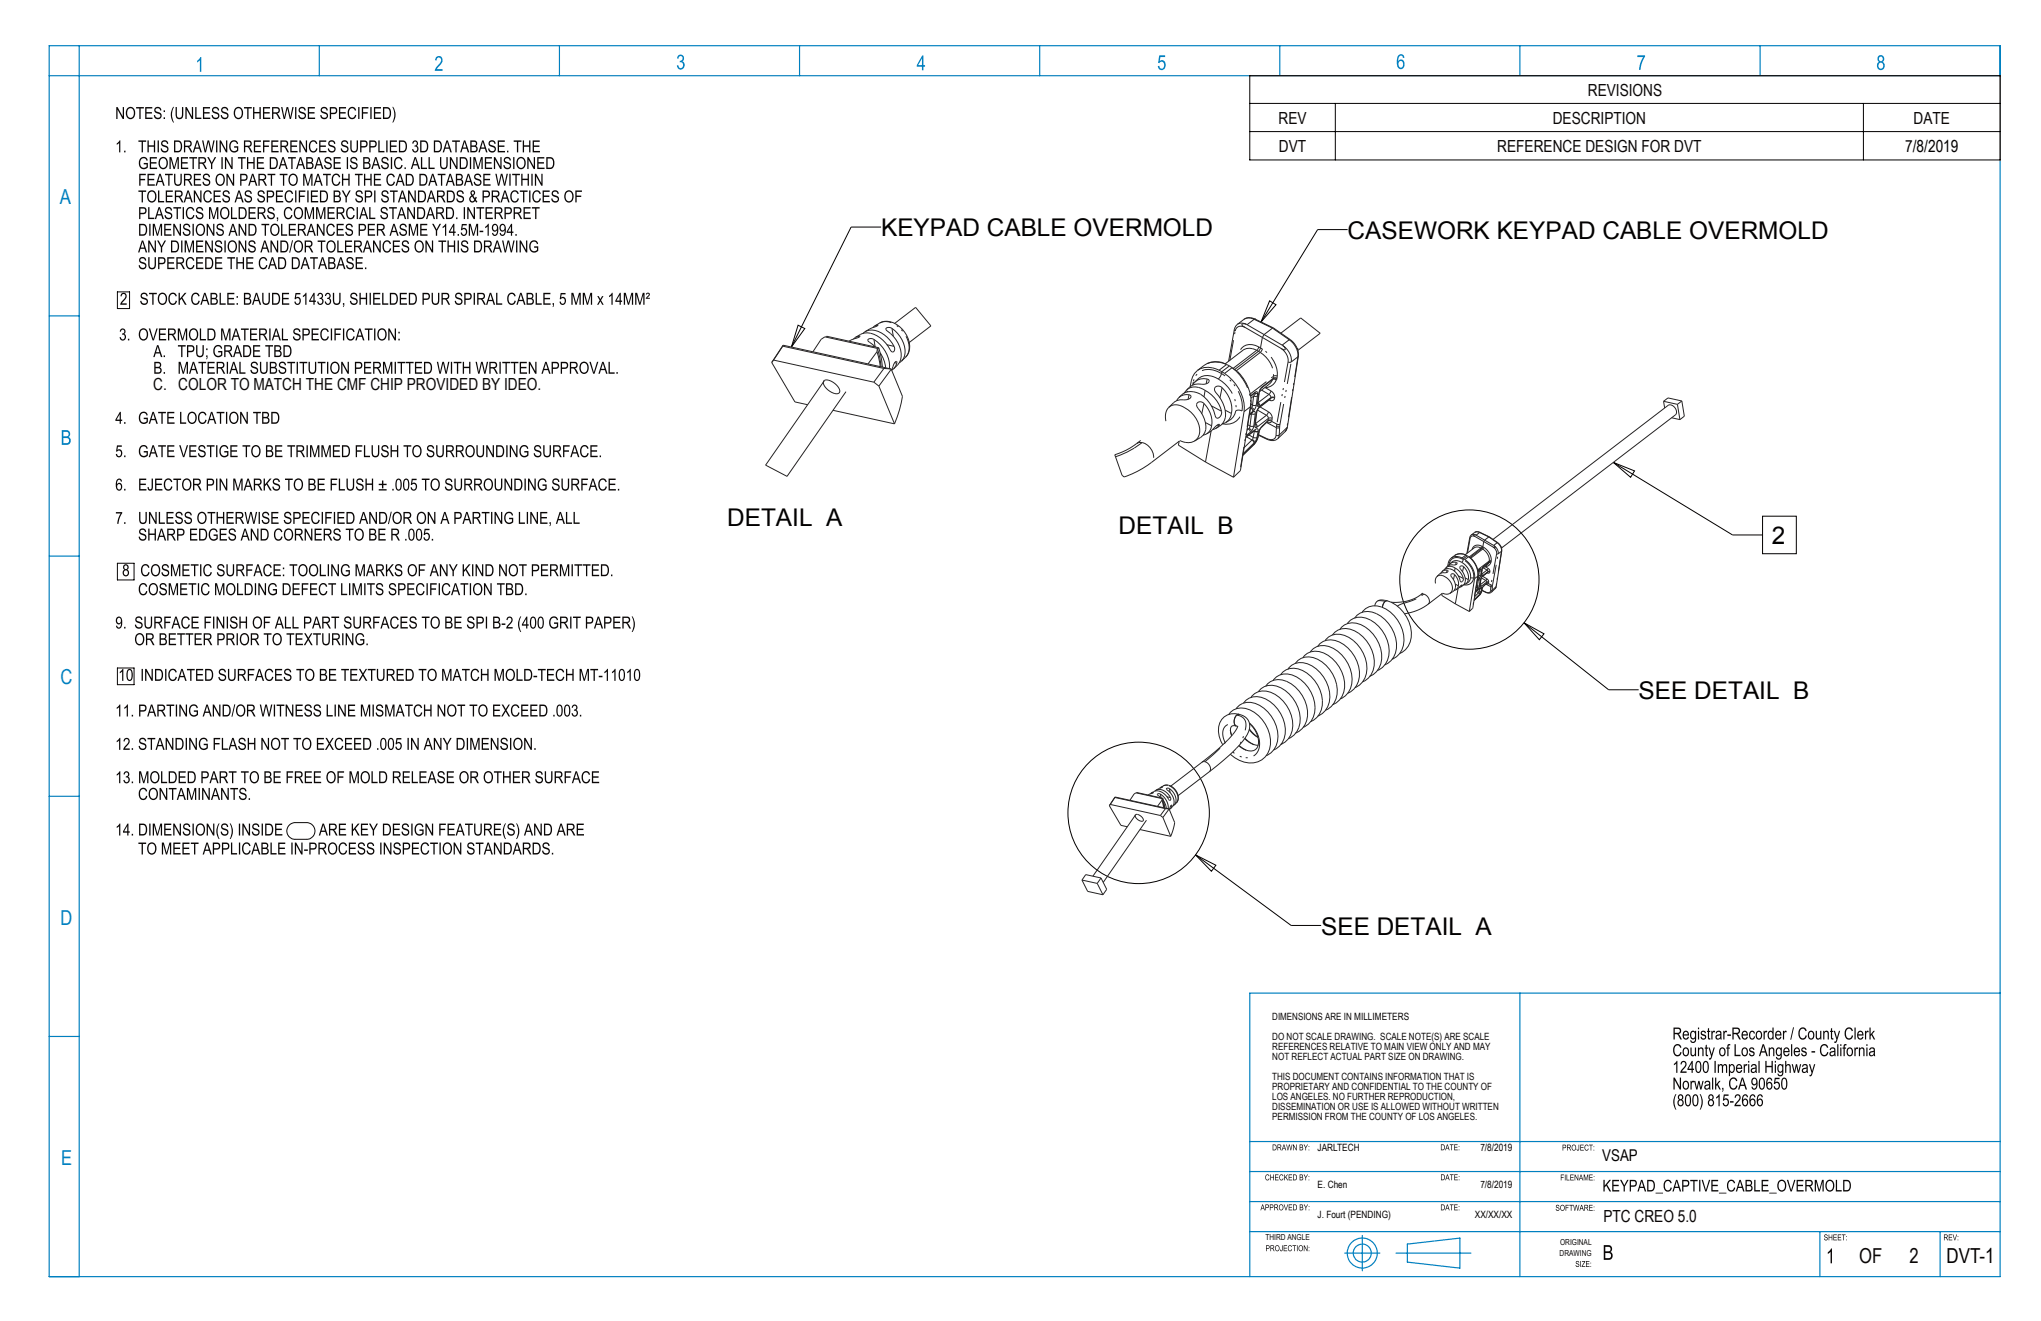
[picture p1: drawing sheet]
<svg xmlns="http://www.w3.org/2000/svg" width="432mm" height="279mm" viewBox="0 0 432 279" stroke-linecap="round" stroke-linejoin="round" font-family="sans-serif">
<defs><g id="words">
<g font-size="5.2">
<text x="186.4" y="50">KEYPAD CABLE OVERMOLD</text>
<text x="285.1" y="50.5">CASEWORK KEYPAD CABLE OVERMOLD</text>
<text x="153.8" y="111.2">DETAIL A</text>
<text x="236.7" y="112.9">DETAIL B</text>
<text x="374.9" y="115.1">2</text>
<text x="346.7" y="147.9">SEE DETAIL B</text>
<text x="279.5" y="197.7">SEE DETAIL A</text>
</g>
<g font-size="4.4" fill="#0080c0">
<text x="12.6" y="43.1">A</text>
<text x="12.8" y="144.7">C</text>
<text x="12.8" y="195.7">D</text>
<text x="13" y="246.4">E</text>
</g>
<g font-size="4.4" fill="#0a0605">
<text x="393.3" y="267.2">OF</text>
<text x="404" y="267.2">2</text>
</g>
<text font-size="4.4" x="411.8" y="267.1">DVT-1</text>
<g font-size="3.5" fill="#0a0605">
<text x="335.9" y="20.2">REVISIONS</text>
<text x="270.5" y="26.1">REV</text>
<text x="328.5" y="26.1">DESCRIPTION</text>
<text x="404.9" y="26.1">DATE</text>
<text x="270.6" y="32.1">DVT</text>
<text x="316.8" y="32.1">REFERENCE DESIGN FOR DVT</text>
<text x="32.4" y="82.6">C. COLOR TO MATCH THE CMF CHIP PROVIDED BY IDEO.</text>
<text x="339.2" y="258.4">PTC CREO 5.0</text>
</g>
<text font-size="3.5" x="403.1" y="32.1">7/8/2019</text>
<text font-size="3.4" x="339" y="245.7">VSAP</text>
<g font-size="2.1" fill="#0a0605">
<text x="269.2" y="215.8">DIMENSIONS ARE IN MILLIMETERS</text>
<text x="269.2" y="220.1">DO NOT SCALE DRAWING. SCALE NOTE(S) ARE SCALE</text>
<text x="269.2" y="222.2">REFERENCES RELATIVE TO MAIN VIEW ONLY AND MAY</text>
<text x="269.2" y="224.3">NOT REFLECT ACTUAL PART SIZE ON DRAWING.</text>
<text x="269.2" y="228.5">THIS DOCUMENT CONTAINS INFORMATION THAT IS</text>
<text x="269.2" y="230.6">PROPRIETARY AND CONFIDENTIAL TO THE COUNTY OF</text>
<text x="269.2" y="232.8">LOS ANGELES. NO FURTHER REPRODUCTION,</text>
<text x="269.2" y="234.9">DISSEMINATION OR USE IS ALLOWED WITHOUT WRITTEN</text>
<text x="269.2" y="237">PERMISSION FROM THE COUNTY OF LOS ANGELES.</text>
</g>
<g font-size="2.1">
<text x="278.8" y="243.5">JARLTECH</text>
<text x="313.2" y="243.5">7/8/2019</text>
<text x="278.8" y="251.3">E. Chen</text>
<text x="313.2" y="251.3">7/8/2019</text>
<text x="278.8" y="257.6">J. Fourt (PENDING)</text>
<text x="312" y="257.6">XX/XX/XX</text>
</g>
<g font-size="1.7" fill="#0a0605">
<text x="267.7" y="262.4">THIRD ANGLE</text>
<text x="330.1" y="263.4">ORIGINAL</text>
<text x="330" y="265.7">DRAWING</text>
</g>
</g></defs>
<!-- layer: Layer 1 -->
<g fill="none" stroke="#222226" stroke-width=".21">
<path d="M163.3 76.7l4.9 8.3 2.7 .6M163.7 76.2l21.2 4.6M163.7 76.2l-.4 .5M165.6 73.2l21.4 4.7M165.6 73.2l-1.9 3M165.7 73l22.8 5M165.7 73l-2.4 3.7M165.7 73l-.1 .2M174.7 71.3l.2-.2 11 2.4M181 71.3l-.5 .4M181 71.3l.9-.2-.3 .3-2 .8M183 70.1l-.4 .4"/>
<path d="M183 70.1a4.1 4.1 0 0 1 4.7 1.2l.5 .6a2.86 2.86 0 0 1 1.1 2 .47 .47 0 0 1-.4 .5 .47 .47 0 0 1-.6-.4 6 6 0 0 0-5.4-3.6l-1.9 .9M185.1 68.9l.7-.2-2.8 1.4M185.1 68.9l-.5 .4M185.1 68.9a3.9 3.9 0 0 1 5.8 .7 4.7 4.7 0 0 1 1.1 5.5l-1.3 1.3M185.2 73.4l-1.3-1a.43 .43 0 0 1-.3-.6 .43 .43 0 0 1 .7-.2 6.5 6.5 0 0 1 3.9 5.7v.7M185.5 74.4l.7 3.1M185.5 74.4l-1.9 2.6M185.6 73.7l.1 .2M185.6 73.7l-11.1-2.5-.8 .6-1.7 2.6M185.6 73.7l-.1 .7M185.7 73.9l.4 1.7 .3 2M185.9 73.5l.4 1.4 .4 2.7"/>
<path d="M185.9 73.5l-.2 .4M186.2 74.6l.2 .3a6.3 6.3 0 0 1 1 2.9M187 77.9l1.5 .1M187 77.9l-2.1 2.9M188.5 78l.1 .1M188.6 78.1l-2.7 3.6M188.6 78.1l2.3 5.7a24.2 24.2 0 0 1-1.7 5.8M189.1 78l.6-1.2a.2 .2 0 0 0 .1-.2 .2 .2 0 0 0-.3-.1l-.4 .5-.5 1.3M189.1 78l-.5 .3M189.3 68.4l4.4-3.4 3.2 3.9-4.5 3.5M190.7 76.4a3.8 3.8 0 0 0 .1-4.6 4.9 4.9 0 0 0-2.7-2.5 .41 .41 0 0 0-.6 0 .41 .41 0 0 0 .1 .6 6.2 6.2 0 0 1 2.9 6.2 4.2 4.2 0 0 1-1.4 1.9M190.7 76.4l-.4 .3"/>
<path d="M253.3 78.4a4.7 4.7 0 0 0-1.5 3.4M257.9 78.3l-.4-.2a4.2 4.2 0 0 0-4.2 .3M257.9 78.3l.6 .3M258.5 78.6l-.2 .8-.6 .8M258.5 78.6l.6 .4M259.1 79a9.1 9.1 0 0 1 4.1 8.1l-2.2 13.8M259.5 77.1l-.9-.4a4 4 0 0 0-3.9 .6l-1.4 1.1M259.5 77.1l-1.6 1.2M259.5 77.1l.6 .3M260.1 77.4l-1.6 1.2M260.1 77.4l1.7 1.2M260.7 77.8l-1.6 1.2"/>
<path d="M261.8 78.6h.1M261.8 78.6a9.1 9.1 0 0 1 2.8 7.3l-2.2 13.5-1.4 1.5M263 74.1l-3.8 2.9M265.5 67.5h.1M265.5 67.5l3.9 1.9M265.5 67.5a2.17 2.17 0 0 0-2.3 0l-1.5 1.2-.5 .6-1.3 7.1M266.3 73.4l-.4 .7-5 3.8M266.4 74.2l-5.2 4M266.4 74.2h.1M267.1 71.4l-.4 2.2-.3 .6M267.1 73.8l-.5 .7-5 3.9M267.4 70.8l-.3 .6"/>
<path d="M267.4 70.8l3.9 2.2a.67 .67 0 0 1 .5 1l-4.7-2.6M267.4 70.8l-3.6-2.1a.61 .61 0 0 0-1.1 0l4.4 2.7M269.4 69.3v.1M269.4 69.3l-2 1.5M269.4 69.4l3.9 2.7 .7 .8 .5 .8M271 70.5l4.2-3.3 4.1 3.3-4.7 3.6M274.5 73.7h.1M274.5 73.7l.2 .8v.8l-2.3 15-.5 1-1.6 1.5a2.01 2.01 0 0 1-2.3 .1l-1.7-.8M174.3 80.6a1.58 1.58 0 0 1 2 .3 2.06 2.06 0 0 1 1.3 2.2 1.58 1.58 0 0 1-2-.3 2.06 2.06 0 0 1-1.3-2.2zM174.4 80.5l-12.4 17.9 4.5 2.4 12.5-18M176.2 86.8l13 2.8M184.9 80.8l1 .9"/>
<path d="M185.9 81.7l3.3 7.9M241.3 93.2a15 15 0 0 1-5.5 3l1.6 4.3 .4 .4 2.8-1.2 2.2-1.3 6.8-5.1M247.3 86.2a2.64 2.64 0 0 1 3.4 .1 5.5 5.5 0 0 1 3 5.7l-.3 .6-.7 .7M247.3 86.2a3 3 0 0 0-.6 2.9M249.4 84.1l-.5 .7M249.4 84.1a2.16 2.16 0 0 1 2.5-.4 .96 .96 0 0 1-1.3 .9h-.1a3.2 3.2 0 0 0-3.2 1.6M249.5 93.3l-.2 .9 5.7 3.5M249.6 93.2l.3 .1a3.1 3.1 0 0 0 2.8 0M251.1 82.5l-.6 .7M251.1 82.5a3.1 3.1 0 0 1 3.9 .1M252.8 80.8l-.5 .7M252.8 80.8a2.72 2.72 0 0 1 2.9-.5 .57 .57 0 0 1 0 .6 .57 .57 0 0 1-.6 .3l-.8 .1a3.2 3.2 0 0 0-3.2 1.2"/>
<path d="M253.5 80.1l-.7 .7M255 82.6a6.5 6.5 0 0 1 3.4 4.9 .8 .8 0 0 1-1.2 .8 7.2 7.2 0 0 0-4.2-5.3 3.2 3.2 0 0 0-3.6 1.1M255 82.6l-.3 1.3M255 89.4l1.3 .7M255 97.7l6 3.2M255.3 91.8l-.8 .2M256.2 91.2l-1.2 6.5M256.3 90.1a2.26 2.26 0 0 1-1 1.7M256.3 90.1a5.4 5.4 0 0 0-2-5 .79 .79 0 0 0-1.1 .2 .79 .79 0 0 0 .3 1.1 5.5 5.5 0 0 1 1.4 5.1 4.1 4.1 0 0 1-2.2 1.8M257.3 90.6l-.7 .3M257.3 90.6l.6-.5 .1-.3a2.31 2.31 0 0 0-1.5 1.1l-1.2 .9M259.2 86.7l1.3 .8"/>
<path d="M259.3 89.4l-.7 .3M260.2 88.9l-.9 .5M260.5 87.5a2.51 2.51 0 0 1-1.2 1.9M260.5 87.5a6.1 6.1 0 0 0-2.4-5.8 .8 .8 0 0 0-1.1 .3 .8 .8 0 0 0 .3 1.1 6.1 6.1 0 0 1 1.8 5.8 3.3 3.3 0 0 1-1.8 1.7M264.6 83.8l1-.7a1.53 1.53 0 0 1-.9 1.1M264.9 87.3l-.6 .5M265.6 91l-2 1.5M266.1 92.6l-.6 1.2-2.6 2.5M266.5 82.7h.1M266.5 82.7l-.4 2.7M267.6 82h.1M268.2 89.1l-1.6 1.6-.5 1.9"/>
<path d="M268.5 81.3l-2 1.5M268.7 84.4l-2.6 2.1-.2 .6-.3 2.7M270 80.4l-.5-.2-.3 .1-2.3 1.8-.4 .6M351.9 84.9l3 .6M351.9 84.9l.3 1.4M353.7 88.4l1.7 .3M354.9 85.5l.5 3.2M355.8 84.8l-.9 .7M355.8 84.8l.5 3.2-.9 .7M355.8 84.8l-2.9-.6-1 .7M306.8 119.3l-.3 .3M306.8 119.3l.7-.4h.6l.2 .2-.4 .4-1.3 .1-.7 .5"/>
<path d="M307 118l-.5 .7-.2 1.1M307.1 118.9l-.3 .4M309.3 118l-1.2-.3-1.1 .3M309.3 118l.3 .2M309.6 118.2l-.4 .7M309.6 118.2l.3 .2M309.9 118.4l1.4 1.4 .5 1 .2 .9-1.1 7.6M310.1 117.4l-.4-.2a1.92 1.92 0 0 0-2 .3l-.7 .5M310.1 117.4h.1M310.1 117.4l-.8 .6M310.1 117.4l.3 .2M310.4 117.6l-.8 .6"/>
<path d="M310.4 117.6l.3 .1M310.7 117.7l.5 .4a4.6 4.6 0 0 1 1.5 3.7l-1.1 6.8-.7 .7M310.7 117.7l-.8 .7M311.9 115.9l-1.9 1.4M312.1 113.5l-.3-.4 .4 .1 1.9 1M312.1 113.5l1.8 1M313.5 115.5l-.2 .4-2.5 1.9M313.5 116l-2.5 1.9M313.5 116h.1M313.9 114.5l-.4 1.5M313.9 115.8l-.2 .3-2.5 2M314.1 114.2l1.9 1.2 .3 .4-2.4-1.3"/>
<path d="M314.1 114.2l-.2 .3M314.2 119.8v.1M314.6 119.5l-1 .8M315.1 113.5l-1 .7M315.1 113.5h.1M315.1 113.5l-2.2-1h-.5l-.4 .1-1 .9-.7 3.6M315.1 113.5l1.9 1.4 .6 .8M315.4 119.1l-.4-.1-1.2 .9-.2 .3M315.9 114.1l37-28.4h.7l.7 .5 .4 .8-.3 .8-36.7 28.1M317.6 115.7h.1M317.6 115.7l.1 .8-1.2 7.7-1.2 1.2h-.7l-1.1-.5M275.6 139.1a3.4 3.4 0 0 1 4.4-1 7.6 7.6 0 0 1 4.3 8.3 4 4 0 0 1-2.4 2.7"/>
<path d="M277.2 137.9a3.4 3.4 0 0 1 4.9-.8 7.5 7.5 0 0 1 3.6 8.5 3.8 3.8 0 0 1-2.2 2.2M278.7 136.7a3.5 3.5 0 0 1 4.7-.9 7.6 7.6 0 0 1 4 8.3 3.9 3.9 0 0 1-2.3 2.5M280.3 135.5a3.5 3.5 0 0 1 5.1-.7 7.7 7.7 0 0 1 3.7 7.7 4 4 0 0 1-2.4 2.9M281.9 134.3a3.4 3.4 0 0 1 4.7-.9 7.5 7.5 0 0 1 3.9 8.4 3.8 3.8 0 0 1-2.2 2.4M283.5 133.1a3.4 3.4 0 0 1 4.4-1 7.6 7.6 0 0 1 4.2 8.3 4 4 0 0 1-2.3 2.7M285 131.9a3.4 3.4 0 0 1 4.9-.8 7.5 7.5 0 0 1 3.6 8.5 3.8 3.8 0 0 1-2.1 2.2M286.6 130.7a3.5 3.5 0 0 1 4.6-.9 7.6 7.6 0 0 1 4 8.3 3.9 3.9 0 0 1-2.2 2.5M288.2 129.5a3.5 3.5 0 0 1 5-.7 7.7 7.7 0 0 1 3.7 7.7 4 4 0 0 1-2.4 2.9M291.5 127.1a1.23 1.23 0 0 0-.6 1.1M291.5 127.1h.1M293.1 127.2h.1M293.4 127.1h.1"/>
<path d="M293.4 127.1l-.6 .4-.3 1 .2-.8 .4-.5M293.4 127.1l-1.3-.2-.6 .2M293.5 127.1h.1M293.5 127.1l-.4 .1M293.5 127.1a7.5 7.5 0 0 1 4.8 8.7 3.8 3.8 0 0 1-2.2 2.4M301 125.4a9.2 9.2 0 0 1-6.7 2M304 121.9l-.3 .7v.8M304 121.9l.5-.2h.7l.8 .5 .7 .6 .4 .8 .2 .8-.1 .6-.5 .5M305.1 120.9l.7-.3h.4l.2 .2-.4 .3-1.2 .2-.8 .6M305.1 120.9l-.3 .3M305.2 125.5l.8 .2 .7-.2M305.9 120.1l-.3 .3"/>
<path d="M305.9 120.1l.9-.3 1.1 .3M307.9 120.1l.7 .6 .5 .6a1.17 1.17 0 0 1 .3 1.7l-.2 .1-.2-.1-.4-1.1-.7-.9-.5-.4-.7-.3a1.43 1.43 0 0 0-1.3 .3l-.3 .3M307.9 120.1l-.2 .7M307.9 123.5l.6 .4M307.9 127.7l-2.9-1.8 .2-.4-3 2.3a10.8 10.8 0 0 1-5.1 2M307.9 127.7l3 1.6M308 124.7l-.4 .2M308.5 124.4l-.6 3.3M308.5 123.9l-.1 .5-.4 .3M308.5 123.9v-.9l-.3-.9a.82 .82 0 0 0-1.1-.7l-.1 .5 .8 1.4a1.47 1.47 0 0 1-.5 1.8l-.6 .4M309 124.2l.4-.5-1.4 1M309 124.2l-.3 .1"/>
<path d="M310 122.2l.6 .4M310 123.5l-.4 .2M310.4 123.3l-.4 .2M310.6 122.6l-.2 .5-.4 .4M310.6 122.6v-.9l-.3-.9a1.3 1.3 0 0 0-1.2-1.1l-.2 .2v.3l1 1.7a1.64 1.64 0 0 1-.5 2l-.4 .3M312.7 120.8l.5-.4-.5 .6M312.8 122.5l-.3 .3M312.8 122.5h.1M313.1 124.4l-.9 .7M313.4 121.6h.1M313.6 120.2h.1M313.6 120.2l-.2 1.3"/>
<path d="M314.5 123.4l-.8 .8-.6 1.6-1.3 1.2M314.7 121.1l-1.3 1-.2 1.7M259.9 151.1a3.4 3.4 0 0 1 4.5-1 7.6 7.6 0 0 1 4.2 8.4 4.3 4.3 0 0 1-6.4 2.3l-1.9-1.3M261.2 153.2h.1M261.2 153.2l.3 .3M261.5 149.9a3.5 3.5 0 0 1 5-.7 7.4 7.4 0 0 1 3.5 8.5 3.8 3.8 0 0 1-2.1 2.1M261.5 153.5l.1 .1M261.6 153.6a.83 .83 0 0 0-1 0 .83 .83 0 0 0-.3 .9l.3 1.1M261.6 158.3l-4.2 3.7-8.2 6.3M261.6 158.3h.1M261.6 153.6h.2M261.6 151.3l-.5 .9 .1 1"/>
<path d="M261.6 151.2l-.3 .6-.2 .8 .1 .6 .4 .4M261.7 151.2l-.1 .1M261.9 153.5l-.3 .8-.8 1.1a33.4 33.4 0 0 1-6.5 5.8l-6.6 5.1M262.1 151.1l-.5 .1M262.1 151.1h.1M262.1 151.1a2.63 2.63 0 0 1 1.8 4.3l-1 1.3-1.3 1.6M262.1 151.1l-.4 .1M262.2 151.1a3.3 3.3 0 0 0-4.4 3.6l.1 1 .8 1.8M263.1 148.7a3.5 3.5 0 0 1 4.7-.9 7.5 7.5 0 0 1 3.9 8.4 3.8 3.8 0 0 1-2.3 2.4M263.3 156.2l.1 .1a4.3 4.3 0 0 0 2.8 1.3M264.3 154.3l.8 .9 1.1 .8M264.4 153.1a4.9 4.9 0 0 1 1.8 4.6 1.77 1.77 0 0 1-2.7 .9l-1.4-.9"/>
<path d="M264.7 147.5a3.5 3.5 0 0 1 5.1-.6 7.6 7.6 0 0 1 3.6 7.7 4 4 0 0 1-2.4 2.9M266.2 146.3a3.4 3.4 0 0 1 4.8-.8 7.5 7.5 0 0 1 3.8 8.4 3.8 3.8 0 0 1-2.2 2.3M267.8 145.1a3.4 3.4 0 0 1 4.4-1 7.6 7.6 0 0 1 4.2 8.3 3.9 3.9 0 0 1-2.3 2.7M269.4 143.9a3.5 3.5 0 0 1 4.9-.7 7.5 7.5 0 0 1 3.6 8.5 3.8 3.8 0 0 1-2.2 2.1M270.9 142.7a3.4 3.4 0 0 1 4.7-.9 7.6 7.6 0 0 1 3.9 8.4 3.9 3.9 0 0 1-2.2 2.4M272.5 141.5a3.5 3.5 0 0 1 5.1-.7 7.6 7.6 0 0 1 3.6 7.7 4 4 0 0 1-2.4 2.9M274.1 140.3a3.4 3.4 0 0 1 4.7-.9 7.5 7.5 0 0 1 3.8 8.4 3.8 3.8 0 0 1-2.2 2.4M234.7 170.4l2.4 4.2 1.4 .3M234.7 170.4l.2-.3 10.6 2.4M235.9 168.6v.1l10.7 2.3M235.9 168.6l11.4 2.5M235.9 168.6l-1.2 1.8"/>
<path d="M240.2 172.3h.5l.6 .3 .5 .5 .1 .5-.5 .1-.7-.4-.5-.5zM240.3 172.3l-9.1 13M240.4 167.7l5.6 1.1M241.2 175.5l6.5 1.4M242.5 173.5l-9.1 13.1M243.4 167.9h-.1M243.4 167.9l-.5 .2M243.6 167.7l-.2 .2M243.6 167.7l.4-.1-.6 .3M244.6 167.1l-.3 .2M244.6 167.1l.6-.1 .7 .1 .7 .4 .6 .6a.81 .81 0 0 1 .4 1.2l-.3-.1-.9-1.2-.9-.6-1-.1-.9 .4M245.5 172.5l.5 .4"/>
<path d="M245.6 166.5l-.2 .2M245.6 166.5l.3-.1-1.3 .7M245.6 166.5l.8-.4h.7l.9 .3 .7 .7 .5 .9 .1 .9-.3 .7-.6 .6M245.7 168.8l-.8-.6 .1-.3a2.58 2.58 0 0 1 2.1 2.2v.9M245.8 169.3l.4 1.5M245.8 169.3l-.9 1.2M245.9 168.9v.1M245.9 168.9l-5.6-1.2-.4 .3-.8 1.3M245.9 168.9l-.1 .4M245.9 169l.4 1.9M246 168.8l.4 2.1M246 168.8l-.1 .2"/>
<path d="M246 172.9l1.7 4M246.2 169.4l.4 .8 .1 .8M246.6 171l-1.1 1.5M246.6 171l.7 .1M247.3 171.1h.1M247.3 171.1l1.2 2.9-.8 2.9M247.3 171.1l-1.3 1.8M247.4 166.8h.1M247.4 166.8l-.4-.1-.2 .2 1.1 1.2 .5 1.4-.2 .9-.6 .7M247.4 166.8l.8 .8 .5 1 .1 .9-.4 .7M247.8 170.4l.1-.1v.4l-.5 .5zM248.4 170.2l-.2 .2"/>
<path d="M228.9 186.1l1.2 2.4 3.2 .7M228.9 186.1l3.2 .7M232.1 186.8l1.2 2.4M232.9 185.7l1.2 2.4-.8 1.1M232.9 185.7l-3.2-.7-.8 1.1M232.9 185.7l-.8 1.1"/>
</g>
<g fill="none" stroke="#000" stroke-width=".21">
<path d="M186.4 48h-6.3l-12.7 25.4M285.1 48.6h-6.3l-12 19.5M168.8 68.8l1.5 .7-2.9 3.9zM268.6 63.6l1.4 .9-3.2 3.6zM341.3 97.8l4.5 1.8-.8 1.4zM341.3 97.8l25.2 15.3h6.4M372.9 109.2h7.1v7.9h-7.1zM322.4 131.7l4.2 2.4-.9 1.2zM322.4 131.7l17.9 14.2h6.4M252.9 180.8l4.3 2.2-.9 1.3zM252.9 180.8l20.3 14.9h6.3"/>
<circle cx="310.9" cy="122.6" r="14.7"/>
<circle cx="240.9" cy="171.9" r="15"/>
</g>
<g fill="none" stroke="#222226" stroke-width=".21" stroke-dasharray="4.3 1.3 .4 .9 .4 1.3" stroke-linecap="butt">
<path d="M181.7 71.3v-.2M184.9 71.8l.2 1.5M185.5 69v-.2M187.7 72.9l1.5 .4M188 68.1a2.56 2.56 0 0 0-1.9 .2M188.7 69.5l.3 1.6M189.7 76.8l-.4-.1M191.6 75.5l.3-.3M191.9 75.2a4.7 4.7 0 0 0-1.4-5.7 5.2 5.2 0 0 0-2.5-1.4M255.4 76.9l1.7-.3h1M256.2 79.5l1.5 .7M258.1 76.6l.4 .1"/>
<path d="M258.4 79a4 4 0 0 0-5.4 .4l-.6 1.5M258.5 76.7l.9 .4M260.2 76.2l1.1-6.2M260.7 77.8l.8 .7M261.3 70l-.2-.3M261.3 70a1.27 1.27 0 0 1 2.1-.8M261.5 78.5a9.8 9.8 0 0 1 3.1 6.6M263 74.1a2.27 2.27 0 0 1 2-.3M263.1 68.4a1.52 1.52 0 0 0-1.3 .2M263.2 67.5h.1M263.3 67.5l.4-.2h.9M263.7 68.6l-.6-.2"/>
<path d="M264.6 67.3l.7 .2M265 73.8l.9 .3M265.3 67.5l-1.5 1.2M265.3 67.5l3.9 1.9M265.5 67.5h-.2M265.9 74.1l.7 .4M266.3 73.4a2.62 2.62 0 0 0-4.2 1.3M266.6 74.5a5.7 5.7 0 0 1 2.8 5.1M266.7 73.6l-.4-.2M267.1 73.8l-.4-.2M269.2 69.4l3.6 2.5M269.4 79.6v.4"/>
<path d="M270.2 79.5a6.5 6.5 0 0 0-3.1-5.7M270.2 79.5l-.8 .1M271 73.7l1.1 1.1a2.61 2.61 0 0 1 .4 1.8M272.5 76.6l-2.4 13.1M272.8 71.9l.1-.1M272.8 71.9l-1.5 1.1M272.8 71.9l.7 .6 .9 1.4M273.2 76.6h-.7M273.2 76.6l1.4-1.1M273.2 76.6a3.7 3.7 0 0 0-1.8-3.5M274.4 73.9l.1-.2M274.4 73.9l.2 1.6"/>
<path d="M274.6 75.5l-2.3 15M274.6 75.4v.1M274.7 75.3l-.1 .1M236 96.6l2.5-1 1.5-.8M240 94.8l1.7-1.2M240.5 93.8l.5-.2h.7M241.7 93.6a3.3 3.3 0 0 1 2.3 3.7l-.4 .5M251.3 82.9l-.4-.3M251.6 83.5l-.3 1M252.4 80.9v.4M252.6 81l-.2-.1M253.5 80.1a2.77 2.77 0 0 1 2.7-.6"/>
<path d="M254.3 87.5l.4-2.2M255.4 80.2l-.2 1M257.5 89.9l.4 .2M257.7 80.2a7.2 7.2 0 0 1 3.8 6.7M258.1 84.2l.4-2.2M258.4 87l-2.1-1.2M258.6 89.6a3.3 3.3 0 0 0 4.2-2.7M261.5 86.9a2.8 2.8 0 0 1-1.3 2M261.5 86.9l.6-.2 .7 .2M262.8 86.9a8.3 8.3 0 0 0-4.4-7.9M263 95.9l2.3-2.2M263.2 87.1l1.3-1.1"/>
<path d="M263.6 92.1l.9-.7M263.7 92.4l1.2 .7M263.9 90.6l.2 .1M264.1 90.7l-.3 .3M264.2 90.6l-.1 .1M264.3 90.6l.5 .4M264.3 90.6h-.1M264.4 87.5l.6-.5M264.5 90.1h.8M264.5 90.1l-.5-.3M264.5 90.1l-.2 .5M264.5 83.3l4.9-3.7"/>
<path d="M264.5 91.4l-.4-.7M264.5 91.4l.3-.3M264.5 86l-2.2 13.6M264.6 86h-.1M264.6 86.3h.1M264.6 85.1l-.1 .9M264.6 85.9v.1M264.7 86.3l-.2 .1M264.7 87.5h.1M264.8 87.5l-.3 2.6M264.8 91v.1M264.8 86.2l-.1 .1"/>
<path d="M264.8 86.2l.5 .4M264.9 93.1l-1.7 1.6M264.9 87.4l.1-.3M264.9 93v.1M265 93l.4 .4M265 93h-.1M265 85.7h.8M265 85.7l-.2 .5M265 85.7l-.3-.2M265 87.1l-.7 .6M265 87.1l.5-.1 .1 .5M265 87l.3-.3"/>
<path d="M265 87l-.3-.7M265.1 92.5h.8M265.1 92.5l-.9-.5M265.1 92.5l-.1 .5M265.2 83.8l-.2 1.9M265.2 94.1l.1-.2M265.3 90.1l.3-2.6M265.3 90.1l-.5 1M265.3 91.2h.1M265.3 86.6v.1M265.3 93.7l-.4-.6M265.3 93.7l.2-.2"/>
<path d="M265.3 93.9l.4-.5 .4-1M265.3 93.9l-2.3 2.3M265.4 91.2l-.3 1.3M265.4 91.2h.8M265.4 91.2v-.1M265.4 83.2l.1-.2M265.4 93.4l.1 .1M265.5 89.9v-.1M265.5 93.5l.4-1M265.5 91l.1-.2M265.5 89.8l.1-.1M265.5 83l-.9 .7"/>
<path d="M265.5 83l.3-.2 .2 .3M265.6 87.5h-.8M265.6 89.7v.1M265.6 83.3l.4-.2M265.6 89.8l.1 .6M265.6 89.6l.4 .7M265.6 90.8l-2 1.6M265.7 90.4l.3-.1M265.7 90.4l-.2-.2v-.3M265.8 87.4l-.3 2.5M265.8 87.4v-.3M265.8 85.7l.2-2"/>
<path d="M265.8 85.7l-.5 1M265.8 87.1l.4-.7M265.9 87.2l-.1 .2M265.9 92.5l.3-1.2M266 90.3l2.3-1.8M266 85.5l.1-.1M266 83.7l-.8 .1M266 83.7v-.6M266 86.7l1.9 1.1M266.1 85.4v-.1M266.1 92.4l.1-.1M266.1 85.3h.1"/>
<path d="M266.2 91.3v-.1M266.2 91.3l-.8-.1M266.2 85.3l.1 .7M266.2 85.2h-.1M266.2 85.2l.3 .7M266.2 91.2l-.1-.5-.5 .1M266.2 86.4l.3-.4M266.2 83.6l-.2 1.9M266.3 86l.2-.1M266.3 86l-.3-.2v-.3M266.3 83.3l-.1 .3M266.3 91.4l-.2 1"/>
<path d="M266.3 91.4l.1-.2M266.4 83.4l-.2 .2M266.4 91.2l.4-.8M266.4 91.3l-.1 .1M266.4 82.8l.1-.1M266.4 82.8l-.1 .5M266.4 82.8l.1-.2M266.5 82.6l.2-.4M266.5 86l-.1 .2M266.5 85.9l2.4-1.8M266.7 82.2l.3-.4M266.8 90.4l.1-.2"/>
<path d="M266.9 82.5l1.6 .9M266.9 90.2v.2M267 81.8l-.1 .2M267.7 82a2.6 2.6 0 0 0 2.3-1.6M267.9 92.7l-1.6-.8M267.9 87.8l.1-.1M267.9 87.8l-2.3 1.8M267.9 87.8l.3 .3 .1 .4M268 89.4l2 1.1M268 92.9l-.1-.2M268 87.7l.4-.6M268.2 89.2v-.1"/>
<path d="M268.2 89.1l.5-.1 .3 .1M268.3 88.9l-1.4 1.3M268.3 88.9h.8M268.3 88.9l-.1 .2M268.3 89.4l-.3-.1M268.3 88.5v.4M268.4 92.9l-.5-.2M268.4 87.1l-1.8-1M268.4 87.1l.6 .6 .1 .8M268.5 83.4l.1-.1M268.5 83.4l-2.4 1.8M268.5 83.4l.2 .2 .2 .5"/>
<path d="M268.5 84.6h.1M268.6 84.6l.5 .2a.62 .62 0 0 0 .6-.6M268.6 83.3l.3-.6M268.9 84.2l-2.4 1.8M268.9 84.2h.8M268.9 84.2l-.2 .2M268.9 84.1v.1M268.9 82.7l-1.2-.7M268.9 82.7l.6 .6 .2 .8M269 89.1l.1-.2M269 89.1l-.2 .3h-.5M269.1 88.9v-.4"/>
<path d="M269.1 88.5h-.8M269.2 80.3l-.7 1M269.4 80.1h.8M269.4 80.1l-.2 .2M269.4 80.1v-.1M269.4 80h.8M269.4 80l-2.4 1.8M269.7 84.2v-.1M269.7 84.1h-.8M270 92.1l.6-.1M270 92.1a1.06 1.06 0 0 1-1.6 .8M270 80.4l.2-.3"/>
<path d="M270 90.5v1.6M270 90.5l.1-.4M270.1 90.1v-.4M270.1 89.7h.7M270.1 89.7l-1.1-.6M270.2 80.1v-.1M270.2 80v-.5M270.3 92.8l.1-.1M270.4 92.7l.2-.7M270.6 92l.1-1.6M270.7 90.4l-.7 .1M270.7 90.4l.1-.3"/>
<path d="M270.8 90.1h-.7M270.8 90.1v-.4M270.8 89.7l2.4-13.1M272.3 90.5l-.4 .8M272.3 90.5l-1.7 1.5M272.3 90.5v-.1M272.3 90.4l.1-.1M306.6 119.3l-.1 .2M306.7 119.4l-.1-.1M307.1 118.9l.6-.3h.8M307.9 117.4l-.2 .1M307.9 117.4l.7-.2h.8"/>
<path d="M308.1 118.9l-.1 .6M308.5 118.6l.7 .3M309.2 118.9l.9 .7 .6 .8 .4 1v.9M309.6 118.4l-1.1-.4a1.59 1.59 0 0 0-1.9 1.3M309.6 117.2h-.2M309.6 117.2l.5 .2M310.5 117l.5-3.1M310.8 117.8h-.1M310.8 117.8l.4 .4M311 113.9l-.1-.2M311 113.9v-.1a.64 .64 0 0 1 1.1-.3M311.2 118.2l.7 .8 .5 1 .2 .9 .1 .9"/>
<path d="M311.9 115.9l.4-.2h.6M311.9 113.1l-.6 .1M312 112.6l.7-.1M312.2 113.2l-.3-.1M312.7 112.5l.3 .1M312.9 115.7l.4 .2M313 112.6l-.7 .6M313 112.6l2 1M313.1 112.6h-.1M313.3 115.9l.4 .2M313.5 115.5l-.7-.2a1.18 1.18 0 0 0-1.4 .9M313.7 116.1l1.1 1.2 .2 .7 .1 .6"/>
<path d="M313.7 115.7l-.2-.2M313.8 119.9l.1-.1M313.9 119.8l-.1 .1M313.9 115.8l-.2-.1M314.2 119.9l.7-.3 .5-.5M315 113.6l1.7 1.2M315 119l-.4 .5M315 118.9v.1M315 118.9h.5M315 118.9l-1.1 .9M315.1 118.6l-.1 .3M315.4 119.1l.1-.2"/>
<path d="M315.5 118.9v-.3M315.5 118.6h-.4M315.5 118.6l-.1-.7-.3-.8-.5-.8-.7-.5M315.9 115.7l.6 .7 .1 .7M316.6 117.1l-1.2 6.6M316.7 114.8l-.7 .6M316.7 114.8h.1M316.8 114.8h-.1M316.8 114.8l.7 1M317 117.1l.7-.5M317 117.1l-.2-.9-.8-.8M317 117.1h-.4"/>
<path d="M317.5 115.8l.1-.1M317.5 115.8l.2 .8M317.7 116.6l-1.2 7.5M317.7 116.5v.1M291.5 127.1l1.6 .1M295.6 128.2l1-.5 2.6-.8 1.6-.9M300.6 125.8l.6-.1M300.8 126l.4-.3M301.2 125.7l.6 .3 .5 .7 .1 .6-.2 .5M306 120.3l-.2-.1M306.2 120.6l-.2 .5M307.5 122.6l.2-1.1"/>
<path d="M309.1 123.8l.2 .1M309.4 120.9l.2-1M309.6 122.4l-1.1-.6M309.7 123.7h.7l.6-.2 .5-.5 .3-.7M311.1 122.3l-.2 .6-.5 .4M311.1 122.3h.7M311.8 122.3l-.1-1-.4-1.2-.7-1-1-.7M311.9 126.8l1.1-1.1M312 122.4l.6-.5M312.2 124.9l.4-.3M312.2 125.1l.6 .3M312.3 124.2h.1"/>
<path d="M312.4 124.2l-.1 .2M312.5 124.2h-.1M312.5 124.2l.3 .2M312.6 122.6l.3-.2M312.6 123.9l-.2-.1M312.6 123.9h.4M312.6 123.9l-.1 .3M312.6 120.5l2.5-1.9M312.6 124.6l.2-.2M312.6 124.6l-.2-.4M312.6 121.9l-1.1 6.8M312.6 121.9l.1-.1"/>
<path d="M312.7 121.9h-.1M312.7 121.8v.1M312.7 122l-.1 .1M312.7 122.6h.1M312.8 122.6l-.2 1.3M312.8 122h-.1M312.8 122l.2 .2M312.8 125.4l-.8 .8M312.8 125.4v-.1M312.8 122.5l.1-.1M312.8 125.3l.3 .3M312.9 121.7l-.2-.1"/>
<path d="M312.9 121.7h.4M312.9 121.7l-.1 .3M312.9 122.4l-.4 .3M312.9 122.4h.2l.1 .2M312.9 122.4l.1-.2M312.9 122.4l-.2-.4M312.9 125.1l-.4-.2M312.9 125.1h.4M312.9 125.1l-.1 .2M313 120.7l-.1 1M313 125.9v-.1M313 123.9l.2-1.3"/>
<path d="M313 123.9l-.2 .5M313 124.5h.1M313 125.7l.1-.1M313 125.7l-.2-.3M313 125.8l-1.1 1.2M313 125.8l.4-.7M313.1 124.5l-.2 .6M313.1 124.5l.4-.1M313.1 124.5v-.1M313.1 120.4v-.1M313.1 125.6l.2-.5M313.1 124.4l.1-.1"/>
<path d="M313.1 120.3l-.4 .4M313.1 120.3l.3 .1M313.1 123.8l.1-.1M313.2 122.6h-.4M313.2 120.5l.2-.1M313.2 123.8v-.1M313.2 123.8v.3M313.2 124.3l-1 .7M313.2 123.7l.2 .3M313.2 124.1l.2-.1M313.2 124.1l-.1-.3M313.3 122.5l-.2 1.3"/>
<path d="M313.3 122.5v-.1M313.3 121.7l.1-1M313.3 121.7l-.3 .5M313.3 122.4l.2-.5M313.3 122.4v.1M313.3 125.1l.2-.6M313.4 124l1.1-.9M313.4 120.7v-.3M313.4 120.7h-.4M313.4 122.2l.9 .6M313.4 121.6v-.1M313.4 125.1l.1-.1"/>
<path d="M313.5 124.5v-.1M313.5 124.5h-.4M313.5 121.5h-.1M313.5 121.4h-.1M313.5 121.4l-.1 .1M313.5 121.5v.4M313.5 124.4l-.1-.2-.2 .1M313.5 121.5v-.1M313.5 121.5l.1 .3M313.5 120.6l-.1 1M313.5 121.9l.1-.1M313.5 121.9l-.1-.3"/>
<path d="M313.5 120.5v.1M313.5 124.6l-.1 .5M313.5 124.6v-.1M313.5 121.9h.1M313.6 120.6h-.1M313.6 124.4l-.1 .1M313.6 124.4l.2-.3M313.6 124.5l-.1 .1M313.6 120.3l-.1 .2M313.6 120.3v-.1M313.6 120.2v.1M313.6 120.2l.2-.3"/>
<path d="M313.6 121.9v.1M313.6 121.8l1.2-.9M313.8 124v.1M313.8 120.1l.8 .5M314.3 125.2l-.8-.4M314.3 125.2h.1M314.3 122.8l-1.1 .9M314.3 122.8l.2 .3M314.3 122.8l.1-.1M314.4 123.5l1 .6M314.4 125.3l-.1-.1M314.4 122.7l.2-.3"/>
<path d="M314.5 123.4h.4M314.5 123.3l-.7 .7M314.5 123.3v.1M314.5 123.3h.4M314.5 123.1v.2M314.6 122.4l-.9-.5M314.6 122.4l.3 .3v.4M314.6 120.6l-1.1 .8M314.6 120.6l.1-.1M314.6 120.6l.2 .3M314.6 121.2h.4l.2-.2M314.6 121.2v-.1"/>
<path d="M314.7 120.5l.1-.3M314.8 121l-1.2 .9M314.8 121h.4M314.8 121l-.1 .1M314.8 120.9v.1M314.8 120.2l-.6-.3M314.8 120.2l.3 .3 .1 .4M314.9 123.4l-.5 .1M314.9 123.4v-.1M314.9 123.3v-.2M314.9 123.1h-.4M315.2 121v-.1"/>
<path d="M315.2 120.9h-.4M315.4 124.9h.3M315.4 124.9l-.3 .4-.7-.1M315.4 124.1v.8M315.4 124.1v-.2M315.4 123.9v-.2M315.4 123.7l-.5-.3M315.4 123.7h.4M315.5 125.3l.1-.1M315.6 125.2l.1-.3M315.7 124.9v-.8M315.7 124.1h-.3"/>
<path d="M315.7 124.1v-.2M315.7 123.9h-.3M315.7 123.9l.1-.2M315.8 123.7l1.2-6.6M316.5 124.1l-.8 .8M316.5 124.1l-.2 .4M316.5 124.1l.1-.1M259.2 157.1l-.4-1.3-.1-1.2a1.79 1.79 0 0 1 2.5-1.4M260.6 155.6l-.3-1.2M261.6 151.2l1.2 .5 .7 .8 .1 1.2-.5 1.8a6.1 6.1 0 0 1-1.5 2.8M262.1 157.7h.1M262.2 157.7l.2 .1"/>
<path d="M263.4 156.1l.6 .6M263.6 158.7l-1.2-.9M264 156.7l.3 .2M264.7 153.3l-.4-.4M264.7 153.3l1 1.3 .6 1.4M265.3 157.5l-1-.6M266.1 155.9l-.9-.7-.9-1M266.3 156a3 3 0 0 1-2 4.2h-.2a4.6 4.6 0 0 1-3.3-1.1M243.9 167.7v-.1M245.5 168l.1 .7M245.8 166.5v-.1M246.9 168.5l.7 .2"/>
<path d="M247.1 166.1l-1 .1M247.4 166.8l.2 .8M247.9 170.5l-.2-.1M248.9 169.8l.1-.1M249 169.7l.2-1-.3-1.1-.8-1-1-.5M254.9 161.1l-.6 .1M254.9 161.1l2.6-2.2 2.2-2.4M255.9 163.2l.2-.4-.1-.7-.5-.7-.6-.3"/>
</g>
<g fill="#0a0605">
<path d="M25.7 62.1a.72 .72 0 0 1 1 .1 .72 .72 0 0 1-.1 1l-.8 1h1v.3h-1.4l.2-.6a1.56 1.56 0 0 0 .8-1.6l-.4-.1-.3 .5h-.2z"/>
<path d="M390.2 249.8v1.9a.98 .98 0 0 0 1.1-.4 .98 .98 0 0 0-.1-1.1l-.2-.3zM389.9 249.5h.7a1.32 1.32 0 0 1 .7 2.3l-.4 .2h-1zM388.4 249.5h.3v2.2h.9v.3h-1.2zM386.8 249.9a1.12 1.12 0 0 0 .3 1.9 1.07 1.07 0 0 0 .7-1 1.07 1.07 0 0 0-.7-1zM386.4 249.8a.97 .97 0 0 1 1.2-.1 .97 .97 0 0 1 .5 1.1 .99 .99 0 0 1-1 1.2 .99 .99 0 0 1-.9-1.2zM383.9 249.5h.4l.6 2.2 .6-2.2h.3v2.5h-.2v-2l-.6 2h-.2l-.6-2.1v2.1h-.3zM382.2 249.8v.8h.6a.41 .41 0 0 0 .5-.3 .41 .41 0 0 0-.5-.5zM381.9 249.5a1.64 1.64 0 0 1 1.4 .2 .71 .71 0 0 1-.3 1.2l.7 1.1h-.3l-.3-.5a.7 .7 0 0 0-.9-.6v1.1h-.3zM380.1 249.5h1.4v.3h-1.1v.8h1.1v.3h-1.1v.8h1.2v.3h-1.5zM378 249.5h.3l.6 2.2 .7-2.2h.3l-.8 2.5h-.3zM376.6 249.9a1.12 1.12 0 0 0 .4 1.9 1.07 1.07 0 0 0 .6-1 1.07 1.07 0 0 0-.6-1zM376.3 249.8a.97 .97 0 0 1 1.2-.1 .97 .97 0 0 1 .4 1.1 .99 .99 0 0 1-.9 1.2 .99 .99 0 0 1-1-1.2zM374.3 252.3h1.6v.1h-1.6zM372.7 249.5h1.4v.3h-1.1v.8h1.1v.3h-1.1v.8h1.2v.3h-1.5zM371.1 249.5h.3v2.2h1v.3h-1.3zM369.5 250.9v.8h.5a.43 .43 0 0 0 .5-.4 .43 .43 0 0 0-.5-.4zM369.5 249.8v.8h.5a.38 .38 0 0 0 .4-.4 .38 .38 0 0 0-.5-.4zM369.3 249.5h.7a.63 .63 0 0 1 .7 .5 .63 .63 0 0 1-.3 .7 .69 .69 0 0 1 .4 .8 .69 .69 0 0 1-.8 .5h-.7zM368.1 249.8l-.3 1.2h.7zM368 249.5h.3l.8 2.5h-.3l-.2-.7h-.9l-.2 .7h-.3zM365.7 249.8a.8 .8 0 0 1 .8-.3 .8 .8 0 0 1 .6 .7l-.3 .1a.64 .64 0 0 0-.8-.4 .64 .64 0 0 0-.4 .9 .67 .67 0 0 0 .3 .8 .67 .67 0 0 0 .8-.1l.2-.4 .2 .1a.88 .88 0 0 1-1 .8 .88 .88 0 0 1-.7-1v-.7zM363.7 252.3h1.5v.1h-1.5zM362.1 249.5h1.4v.3h-1.2v.8h1.1v.3h-1.1v.8h1.2v.3h-1.4zM360 249.5h.3l.6 2.2 .6-2.2h.3l-.8 2.5h-.2zM359.5 249.5h.2v2.5h-.2zM357.6 249.5h1.6v.3h-.7v2.2h-.3v-2.2h-.6zM356.1 249.8v.9h.6a.44 .44 0 0 0 .4-.4 .44 .44 0 0 0-.4-.5zM355.9 249.5h.7a.73 .73 0 0 1 .8 .8 .73 .73 0 0 1-.7 .7h-.6v1h-.2zM354.7 249.8l-.3 1.2h.7zM354.6 249.5h.3l.8 2.5h-.3l-.3-.7h-.8l-.2 .7h-.3zM352.3 249.8a.8 .8 0 0 1 .8-.3 .8 .8 0 0 1 .6 .7l-.3 .1a.64 .64 0 0 0-.8-.4 .64 .64 0 0 0-.4 .9 .67 .67 0 0 0 .2 .8 .67 .67 0 0 0 .9-.1l.1-.4 .3 .1a.88 .88 0 0 1-1 .8 .88 .88 0 0 1-.7-1v-.7zM350.3 252.3h1.5v.1h-1.5zM348.7 249.8v1.9a.98 .98 0 0 0 1.1-.4 .98 .98 0 0 0 0-1.1l-.3-.3zM348.5 249.5h.7a1.32 1.32 0 0 1 .6 2.3l-.4 .2h-.9zM347.3 249.8l-.3 1.2h.7zM347.2 249.5h.3l.8 2.5h-.3l-.3-.7h-.8l-.2 .7h-.3zM345 249.8v.9h.6a.44 .44 0 0 0 .4-.4 .44 .44 0 0 0-.4-.5zM344.8 249.5h.7a.73 .73 0 0 1 .8 .8 .73 .73 0 0 1-.7 .7h-.6v1h-.2zM342.7 249.5h.4l.5 1.2 .6-1.2h.4l-.8 1.5v1h-.3v-1zM341.1 249.5h1.4v.3h-1.1v.8h1.1v.3h-1.1v.8h1.2v.3h-1.5zM339.2 249.5h.3v1.3l1-1.3h.3l-.8 1 .9 1.5h-.4l-.7-1.2-.3 .4v.8h-.3z"/>
<path d="M83 22.6h.2a2.99 2.99 0 0 1 0 3.3h-.2a3.5 3.5 0 0 0 0-3.3zM81.3 22.9v2a1.04 1.04 0 0 0 1.1-.7 1.04 1.04 0 0 0-.3-1.2zM81 22.6h.7a1.35 1.35 0 0 1 .7 2.3l-.4 .3h-1zM79.1 22.6h1.5v.3h-1.2v.8h1.1v.3h-1.1v.9h1.3v.3h-1.6zM78.3 22.6h.3v2.6h-.3zM76.5 22.6h1.4v.3h-1.1v.8h1v.3h-1v1.2h-.3zM75.8 22.6h.2v2.6h-.2zM73.9 22.9a.84 .84 0 0 1 .9-.3 .84 .84 0 0 1 .5 .7l-.2 .1a.67 .67 0 0 0-.9-.4 .67 .67 0 0 0-.4 .9 .69 .69 0 0 0 .3 .9 .69 .69 0 0 0 .9-.2l.1-.3 .3 .1a.92 .92 0 0 1-1 .8 .92 .92 0 0 1-.8-1v-.8zM71.7 22.6h1.5v.3h-1.2v.8h1.1v.3h-1.1v.9h1.3v.3h-1.6zM70 22.9v.9h.6a.45 .45 0 0 0 .5-.4 .45 .45 0 0 0-.5-.5zM69.8 22.6h.8a.75 .75 0 0 1 .8 .8 .75 .75 0 0 1-.8 .7h-.6v1.1h-.2zM68 22.8a.78 .78 0 0 1 .9-.1 .78 .78 0 0 1 .4 .7h-.2a.45 .45 0 0 0-.6-.6 .45 .45 0 0 0-.2 .8h.1a.83 .83 0 0 1 1 .7 .83 .83 0 0 1-.8 1 .83 .83 0 0 1-.8-.9l.2-.1a.53 .53 0 0 0 .6 .7 .53 .53 0 0 0 .3-.8l-.1-.1a.83 .83 0 0 1-.8-.4 .83 .83 0 0 1 0-.9zM65.1 22.6h1.5v.3h-1.2v.8h1.1v.3h-1.1v.9h1.3v.3h-1.6zM63.4 22.8a.78 .78 0 0 1 .8-.1 .78 .78 0 0 1 .5 .7h-.3a.45 .45 0 0 0-.5-.6 .45 .45 0 0 0-.3 .8h.1a.83 .83 0 0 1 1 .7 .83 .83 0 0 1-.8 1 .83 .83 0 0 1-.8-.9l.2-.1a.53 .53 0 0 0 .7 .7 .53 .53 0 0 0 .3-.8l-.1-.1a.83 .83 0 0 1-.9-.4 .83 .83 0 0 1 .1-.9zM62.4 22.6h.3v2.6h-.3zM59.5 22.6h.2l.4 2.2 .5-2.2h.4l.4 2.2 .5-2.2h.2l-.5 2.6h-.3l-.5-2.2-.5 2.2h-.3zM57.8 22.9v.9h.6a.42 .42 0 0 0 .5-.4 .42 .42 0 0 0-.4-.5zM57.6 22.6a1.73 1.73 0 0 1 1.4 .2 .72 .72 0 0 1-.4 1.2l.8 1.2h-.4l-.2-.6a.73 .73 0 0 0-1-.6v1.2h-.2zM55.6 22.6h1.5v.3h-1.2v.8h1.2v.3h-1.2v.9h1.3v.3h-1.6zM53.5 22.6h.3v1.1h1.1v-1.1h.3v2.6h-.3v-1.2h-1.1v1.2h-.3zM51.6 22.6h1.7v.3h-.7v2.3h-.3v-2.3h-.7zM49.9 23.1a1.03 1.03 0 0 0-.2 1.2 1.03 1.03 0 0 0 .9 .6 1.13 1.13 0 0 0 .6-1.1 1.13 1.13 0 0 0-.8-.9zM49.7 22.9a1 1 0 0 1 1.3-.1 1 1 0 0 1 .4 1.1 1.03 1.03 0 0 1-.9 1.3 1.03 1.03 0 0 1-1.1-1.3zM47 22.8a.78 .78 0 0 1 .8-.1 .78 .78 0 0 1 .5 .7h-.3a.45 .45 0 0 0-.5-.6 .45 .45 0 0 0-.3 .8h.1a.83 .83 0 0 1 1.1 .7 .83 .83 0 0 1-.9 1 .83 .83 0 0 1-.8-.9l.3-.1a.53 .53 0 0 0 .6 .7 .53 .53 0 0 0 .3-.8l-.1-.1a.83 .83 0 0 1-.9-.4 .83 .83 0 0 1 .1-.9zM45 22.8a.78 .78 0 0 1 .9-.1 .78 .78 0 0 1 .5 .7h-.3a.45 .45 0 0 0-.6-.6 .45 .45 0 0 0-.2 .8h.1a.83 .83 0 0 1 1 .7 .83 .83 0 0 1-.8 1 .83 .83 0 0 1-.8-.9l.2-.1a.53 .53 0 0 0 .6 .7 .53 .53 0 0 0 .4-.8l-.1-.1a.83 .83 0 0 1-.9-.4 .83 .83 0 0 1 0-.9zM42.9 22.6h1.5v.3h-1.2v.8h1.2v.3h-1.2v.9h1.3v.3h-1.6zM41.3 22.6h.3v2.3h1v.3h-1.3zM39.2 22.6h.3l1.1 2v-2h.3v2.6h-.3l-1.1-2v2h-.3zM37.1 22.6h.3v1.5a.59 .59 0 0 0 .6 .8 .59 .59 0 0 0 .5-.8v-1.5h.3v1.5a.86 .86 0 0 1-.8 1.1 .86 .86 0 0 1-.9-1.1zM36.6 22.6h.2l-.3 .8a3.5 3.5 0 0 0 .3 2.5h-.2a2.98 2.98 0 0 1 0-3.3zM34.6 24.8h.3v.4h-.3zM34.6 23.3h.3v.4h-.3zM32.8 22.8a.78 .78 0 0 1 .9-.1 .78 .78 0 0 1 .4 .7h-.2a.45 .45 0 0 0-.6-.6 .45 .45 0 0 0-.2 .8h.1a.83 .83 0 0 1 1 .7 .83 .83 0 0 1-.8 1 .83 .83 0 0 1-.8-.9l.2-.1a.53 .53 0 0 0 .6 .7 .53 .53 0 0 0 .3-.8l-.1-.1a.83 .83 0 0 1-.8-.4 .83 .83 0 0 1 0-.9zM30.7 22.6h1.5v.3h-1.2v.8h1.1v.3h-1.1v.9h1.3v.3h-1.6zM28.8 22.6h1.6v.3h-.6v2.3h-.3v-2.3h-.7zM27.1 23.1a1.03 1.03 0 0 0-.2 1.2 1.03 1.03 0 0 0 .9 .6 1.13 1.13 0 0 0 .5-1.1 1.13 1.13 0 0 0-.7-.9zM26.9 22.9a1 1 0 0 1 1.2-.1 1 1 0 0 1 .5 1.1 1.03 1.03 0 0 1-1 1.3 1.03 1.03 0 0 1-1-1.3zM24.6 22.6h.3l1.1 2v-2h.2v2.6h-.2l-1.1-2v2h-.3z"/>
<path d="M112.7 29.7h1.5v.3h-1.2v.8h1.1v.3h-1.1v.8h1.2v.3h-1.5zM110.6 29.7h.3v1h1v-1h.3v2.5h-.3v-1.2h-1v1.2h-.3zM108.7 29.7h1.6v.3h-.7v2.2h-.2v-2.2h-.7zM107.3 31.9h.3v.3h-.3zM105.3 29.7h1.5v.3h-1.2v.8h1.1v.3h-1.1v.8h1.2v.3h-1.5zM103.5 29.9a.78 .78 0 0 1 .9-.2 .78 .78 0 0 1 .5 .7h-.3a.45 .45 0 0 0-.6-.5 .45 .45 0 0 0-.2 .7l.1 .1a.83 .83 0 0 1 1 .7 .83 .83 0 0 1-.8 .9 .83 .83 0 0 1-.8-.9h.2a.53 .53 0 0 0 .6 .6 .53 .53 0 0 0 .4-.8h-.1a.83 .83 0 0 1-.9-.4 .83 .83 0 0 1 0-.9zM102.1 30l-.3 1.2h.7zM102 29.7h.3l.8 2.5h-.3l-.2-.7h-.9l-.2 .7h-.3zM99.8 31.1v.8h.5a.44 .44 0 0 0 .5-.4 .44 .44 0 0 0-.6-.4zM99.8 30v.8h.4a.39 .39 0 0 0 .5-.4 .39 .39 0 0 0-.5-.4zM99.5 29.7h.8a.64 .64 0 0 1 .6 .4 .64 .64 0 0 1-.2 .8 .71 .71 0 0 1 .3 .8 .71 .71 0 0 1-.7 .5h-.8zM98.3 30l-.4 1.2h.7zM98.1 29.7h.3l.9 2.5h-.3l-.3-.7h-.8l-.3 .7h-.3zM95.7 29.7h1.6v.3h-.7v2.2h-.3v-2.2h-.6zM94.6 30l-.4 1.2h.8zM94.5 29.7h.2l.9 2.5h-.3l-.3-.7h-.8l-.3 .7h-.2zM92.1 30v1.9a1.01 1.01 0 0 0 1.1-.4 1.01 1.01 0 0 0-.1-1.2l-.3-.3zM91.8 29.7h.7a1.35 1.35 0 0 1 .7 2.3l-.5 .2h-.9zM89.2 30v1.9a1.04 1.04 0 0 0 1.1-.6 1.04 1.04 0 0 0-.4-1.3zM88.9 29.7h.7a1.35 1.35 0 0 1 .7 2.3l-.5 .2h-.9zM87.4 29.9a.62 .62 0 0 1 .9 .1 .62 .62 0 0 1-.1 .9 .7 .7 0 0 1 .1 1.2 .7 .7 0 0 1-1.1-.5l.2-.1 .1 .3a.45 .45 0 0 0 .8-.2 .45 .45 0 0 0-.6-.6v-.2a.38 .38 0 0 0 .5-.3 .38 .38 0 0 0-.3-.5 .38 .38 0 0 0-.4 .4l-.3-.1zM84.7 30v1.9a1.04 1.04 0 0 0 1.1-.6 1.04 1.04 0 0 0-.4-1.3zM84.4 29.7h.7a1.35 1.35 0 0 1 .7 2.3l-.5 .2h-.9zM82.5 29.7h1.5v.3h-1.3v.8h1.2v.3h-1.2v.8h1.3v.3h-1.5zM81.7 29.7h.3v2.5h-.3zM80 29.7h.3v2.2h1v.3h-1.3zM78.4 30v.9h.5a.45 .45 0 0 0 .5-.5 .45 .45 0 0 0-.5-.4zM78.1 29.7h.8a.75 .75 0 0 1 .8 .7 .75 .75 0 0 1-.8 .8h-.5v1h-.3zM76.5 30v.9h.5a.45 .45 0 0 0 .5-.5 .45 .45 0 0 0-.5-.4zM76.2 29.7h.8a.75 .75 0 0 1 .8 .7 .75 .75 0 0 1-.8 .8h-.5v1h-.3zM74.1 29.7h.3v1.5a.59 .59 0 0 0 .5 .8 .59 .59 0 0 0 .6-.8v-1.5h.2v1.5a.86 .86 0 0 1-.8 1.1 .86 .86 0 0 1-.8-1.1zM72.4 29.9a.78 .78 0 0 1 .8-.2 .78 .78 0 0 1 .5 .7h-.3a.45 .45 0 0 0-.5-.5 .45 .45 0 0 0-.3 .7l.1 .1a.83 .83 0 0 1 1 .7 .83 .83 0 0 1-.8 .9 .83 .83 0 0 1-.8-.9h.2a.53 .53 0 0 0 .7 .6 .53 .53 0 0 0 .3-.8h-.1a.83 .83 0 0 1-.9-.4 .83 .83 0 0 1 .1-.9zM69.6 29.9a.78 .78 0 0 1 .9-.2 .78 .78 0 0 1 .4 .7h-.2a.45 .45 0 0 0-.6-.5 .45 .45 0 0 0-.2 .7l.1 .1a.83 .83 0 0 1 1 .7 .83 .83 0 0 1-.8 .9 .83 .83 0 0 1-.8-.9h.2a.53 .53 0 0 0 .6 .6 .53 .53 0 0 0 .3-.8h-.1a.83 .83 0 0 1-.8-.4 .83 .83 0 0 1 0-.9zM67.5 29.7h1.5v.3h-1.2v.8h1.1v.3h-1.1v.8h1.3v.3h-1.6zM65.7 29.9a.84 .84 0 0 1 .9-.2 .84 .84 0 0 1 .5 .7l-.2 .1a.67 .67 0 0 0-.9-.5 .67 .67 0 0 0-.4 .9 .69 .69 0 0 0 .3 .9 .69 .69 0 0 0 .9-.1l.1-.4 .3 .1a.91 .91 0 0 1-1 .9 .91 .91 0 0 1-.8-1.1v-.8zM63.3 29.7h.3l1.1 2v-2h.3v2.5h-.3l-1.1-2v2h-.3zM61.4 29.7h1.5v.3h-1.2v.8h1.1v.3h-1.1v.8h1.3v.3h-1.6zM59.6 30v.8h.6a.42 .42 0 0 0 .5-.4 .42 .42 0 0 0-.4-.4zM59.3 29.7a1.73 1.73 0 0 1 1.5 .2 .72 .72 0 0 1-.4 1.2l.7 1.1h-.3l-.3-.5a.73 .73 0 0 0-.9-.6v1.1h-.3zM57.4 29.7h1.5v.3h-1.2v.8h1.1v.3h-1.1v.8h1.2v.3h-1.5zM55.6 29.7h1.4v.3h-1.1v.8h1v.3h-1v1.1h-.3zM53.7 29.7h1.5v.3h-1.2v.8h1.1v.3h-1.1v.8h1.2v.3h-1.5zM51.9 30v.8h.6a.42 .42 0 0 0 .5-.4 .42 .42 0 0 0-.5-.4zM51.6 29.7a1.73 1.73 0 0 1 1.5 .2 .72 .72 0 0 1-.4 1.2l.7 1.1h-.3l-.3-.5a.73 .73 0 0 0-.9-.6v1.1h-.3zM48.9 29.9a.89 .89 0 0 1 .9-.2 .89 .89 0 0 1 .6 .7l-.3 .1a.72 .72 0 0 0-.9-.5 .72 .72 0 0 0-.4 1 .8 .8 0 0 0 .4 .9 .8 .8 0 0 0 .9-.2v-.5h-.6v-.3h.9v1a1.13 1.13 0 0 1-1.4 .2 1.13 1.13 0 0 1-.5-1.4zM46.5 29.7h.2l1.1 2v-2h.3v2.5h-.3l-1.1-2v2h-.2zM45.7 29.7h.3v2.5h-.3zM42.7 29.7h.3l.4 2.2 .5-2.2h.4l.4 2.2 .4-2.2h.3l-.6 2.5h-.2l-.5-2.2-.5 2.2h-.3zM41.7 30l-.3 1.2h.7zM41.6 29.7h.3l.8 2.5h-.3l-.2-.7h-.9l-.2 .7h-.3zM39.2 30v.8h.6a.42 .42 0 0 0 .5-.4 .42 .42 0 0 0-.5-.4zM38.9 29.7a1.73 1.73 0 0 1 1.5 .2 .72 .72 0 0 1-.4 1.2l.7 1.1h-.3l-.3-.5a.73 .73 0 0 0-.9-.6v1.1h-.3zM37.1 30v1.9a1.04 1.04 0 0 0 1.1-.6 1.04 1.04 0 0 0-.3-1.3zM36.8 29.7h.7a1.35 1.35 0 0 1 .7 2.3l-.4 .2h-1zM34.3 29.9a.78 .78 0 0 1 .8-.2 .78 .78 0 0 1 .5 .7h-.3a.45 .45 0 0 0-.5-.5 .45 .45 0 0 0-.3 .7l.2 .1a.83 .83 0 0 1 1 .7 .83 .83 0 0 1-.9 .9 .83 .83 0 0 1-.8-.9h.3a.53 .53 0 0 0 .6 .6 .53 .53 0 0 0 .3-.8h-.1a.83 .83 0 0 1-.9-.4 .83 .83 0 0 1 .1-.9zM33.3 29.7h.3v2.5h-.3zM31.2 29.7h.3v1h1v-1h.3v2.5h-.3v-1.2h-1v1.2h-.3zM29.3 29.7h1.6v.3h-.7v2.2h-.2v-2.2h-.7zM26.3 31.9h.2v.3h-.2zM25.3 29.7h.2v2.5h-.3v-1.9l-.5 .3v-.3z"/>
<path d="M115.9 33.5v2a1.04 1.04 0 0 0 1.1-.7 1.04 1.04 0 0 0-.4-1.2zM115.6 33.2h.7a1.35 1.35 0 0 1 .7 2.3l-.5 .2-.9 .1zM113.7 33.2h1.5v.3h-1.3v.8h1.2v.3h-1.2v.9h1.3v.3h-1.5zM111.6 33.2h.2l1.1 2v-2h.3v2.6h-.3l-1.1-2v2h-.2zM109.7 33.7a1.03 1.03 0 0 0-.2 1.1 1.03 1.03 0 0 0 .9 .7 1.13 1.13 0 0 0 .5-1.1 1.13 1.13 0 0 0-.7-.9zM109.5 33.5a1 1 0 0 1 1.2-.2 1 1 0 0 1 .5 1.2 1.03 1.03 0 0 1-.9 1.3 1.03 1.03 0 0 1-1.1-1.3zM108.6 33.2h.2v2.6h-.2zM106.8 33.4a.78 .78 0 0 1 .8-.2 .78 .78 0 0 1 .5 .7l-.3 .1a.45 .45 0 0 0-.5-.6 .45 .45 0 0 0-.3 .7l.1 .1a.83 .83 0 0 1 1 .7 .83 .83 0 0 1-.8 .9 .83 .83 0 0 1-.8-.9h.2a.53 .53 0 0 0 .7 .7 .53 .53 0 0 0 .3-.9h-.1a.83 .83 0 0 1-.9-.4 .83 .83 0 0 1 .1-.9zM104.5 33.2h.3l1.1 2v-2h.2v2.6h-.3l-1-2v2h-.3zM102.6 33.2h1.5v.3h-1.3v.8h1.2v.3h-1.2v.9h1.3v.3h-1.5zM100.1 33.2h.5l.6 2.2 .6-2.2h.3v2.6h-.2v-2.2l-.6 2.2h-.3l-.6-2.2v2.2h-.3zM99.4 33.2h.3v2.6h-.3zM97.5 33.5v2a1.04 1.04 0 0 0 1.2-.7 1.04 1.04 0 0 0-.4-1.2zM97.3 33.2h.7a1.35 1.35 0 0 1 .6 2.3l-.4 .2-.9 .1zM95.2 33.2h.2l1.1 2v-2h.3v2.6h-.3l-1.1-2v2h-.2zM93.1 33.2h.3v1.5a.59 .59 0 0 0 .5 .8 .59 .59 0 0 0 .5-.8v-1.5h.3v1.5a.86 .86 0 0 1-.8 1.1 .86 .86 0 0 1-.8-1.1zM90.7 33.2h.2v2.3h1.1v.3h-1.3zM89.1 33.2h.2v2.3h1v.3h-1.2zM87.8 33.5l-.3 1.2h.7zM87.7 33.2h.3l.9 2.6h-.4l-.2-.8h-.9l-.2 .8h-.3zM85.6 35.4h.3v.4h-.3zM83.7 33.4a.84 .84 0 0 1 .9-.2 .84 .84 0 0 1 .6 .7l-.3 .1a.67 .67 0 0 0-.9-.4 .67 .67 0 0 0-.4 .9 .69 .69 0 0 0 .3 .9 .69 .69 0 0 0 .9-.2l.1-.3 .3 .1a.91 .91 0 0 1-1 .8 .91 .91 0 0 1-.8-1.1v-.7zM82.7 33.2h.3v2.6h-.3zM80.9 33.4a.78 .78 0 0 1 .8-.2 .78 .78 0 0 1 .5 .7l-.3 .1a.45 .45 0 0 0-.5-.6 .45 .45 0 0 0-.3 .7l.2 .1a.83 .83 0 0 1 1 .7 .83 .83 0 0 1-.8 .9 .83 .83 0 0 1-.9-.9h.3a.53 .53 0 0 0 .6 .7 .53 .53 0 0 0 .3-.9h-.1a.83 .83 0 0 1-.8-.4 .83 .83 0 0 1 0-.9zM79.5 33.5l-.4 1.2h.8zM79.4 33.2h.2l.9 2.6h-.3l-.3-.8h-.8l-.3 .8h-.2zM77.1 34.6v.9h.5a.44 .44 0 0 0 .5-.5 .44 .44 0 0 0-.5-.4zM77.1 33.5v.8h.5a.39 .39 0 0 0 .4-.4 .39 .39 0 0 0-.5-.4zM76.8 33.2h.8a.64 .64 0 0 1 .7 .5 .64 .64 0 0 1-.3 .7 .71 .71 0 0 1 .4 .8 .71 .71 0 0 1-.8 .6h-.8zM74.3 33.4a.78 .78 0 0 1 .8-.2 .78 .78 0 0 1 .5 .7l-.3 .1a.45 .45 0 0 0-.5-.6 .45 .45 0 0 0-.3 .7l.2 .1a.83 .83 0 0 1 1 .7 .83 .83 0 0 1-.8 .9 .83 .83 0 0 1-.9-.9h.3a.53 .53 0 0 0 .6 .7 .53 .53 0 0 0 .3-.9h-.1a.83 .83 0 0 1-.8-.4 .83 .83 0 0 1 0-.9zM73.4 33.2h.2v2.6h-.2zM70.6 33.2h1.5v.3h-1.2v.8h1.1v.3h-1.1v.9h1.2v.3h-1.5zM68.8 33.4a.78 .78 0 0 1 .9-.2 .78 .78 0 0 1 .4 .7l-.2 .1a.45 .45 0 0 0-.6-.6 .45 .45 0 0 0-.2 .7l.1 .1a.83 .83 0 0 1 1 .7 .83 .83 0 0 1-.8 .9 .83 .83 0 0 1-.8-.9h.2a.53 .53 0 0 0 .6 .7 .53 .53 0 0 0 .3-.9 .83 .83 0 0 1-.9-.4 .83 .83 0 0 1 0-.9zM67.4 33.5l-.3 1.2h.7zM67.3 33.2h.3l.8 2.6h-.3l-.2-.8h-.9l-.2 .8h-.3zM65.1 34.6v.9h.5a.44 .44 0 0 0 .5-.5 .44 .44 0 0 0-.6-.4zM65.1 33.5v.8h.4a.39 .39 0 0 0 .5-.4 .39 .39 0 0 0-.5-.4zM64.8 33.2h.8a.64 .64 0 0 1 .6 .5 .64 .64 0 0 1-.2 .7 .71 .71 0 0 1 .3 .8 .71 .71 0 0 1-.7 .6h-.8zM63.6 33.5l-.4 1.2h.7zM63.4 33.2h.3l.9 2.6h-.3l-.3-.8h-.9l-.2 .8h-.3zM60.9 33.2h1.7v.3h-.7v2.3h-.3v-2.3h-.7zM59.9 33.5l-.4 1.2h.7zM59.7 33.2h.3l.9 2.6h-.3l-.3-.8h-.8l-.3 .8h-.3zM57.3 33.5v2a1.04 1.04 0 0 0 1.2-.7 1.04 1.04 0 0 0-.4-1.2zM57.1 33.2h.7a1.35 1.35 0 0 1 .7 2.3l-.5 .2-.9 .1zM54.3 33.2h1.5v.3h-1.2v.8h1.2v.3h-1.2v.9h1.3v.3h-1.6zM52.3 33.2h.2v1.1h1.1v-1.1h.3v2.6h-.3v-1.2h-1.1v1.2h-.2zM50.3 33.2h1.7v.3h-.7v2.3h-.3v-2.3h-.7zM47.6 33.2h.3l1.1 2v-2h.2v2.6h-.3l-1-2v2h-.3zM46.8 33.2h.3v2.6h-.3zM43.8 33.2h.4l.6 1.2 .6-1.2h.3l-.8 1.5v1.1h-.3v-1.1zM42.2 33.5v.8h.6a.42 .42 0 0 0 .5-.3 .42 .42 0 0 0-.4-.5zM42 33.2a1.73 1.73 0 0 1 1.4 .2 .72 .72 0 0 1-.4 1.2l.8 1.2h-.4l-.2-.6a.73 .73 0 0 0-1-.6v1.2h-.2zM40.1 33.2h1.6v.3h-.7v2.3h-.3v-2.3h-.6zM38.3 33.2h1.5v.3h-1.2v.8h1.1v.3h-1.1v.9h1.2v.3h-1.5zM35.9 33.2h.4l.6 2.2 .6-2.2h.3v2.6h-.2v-2.2l-.6 2.2h-.3l-.6-2.2v2.2h-.2zM34 33.7a1.03 1.03 0 0 0-.2 1.1 1.03 1.03 0 0 0 .9 .7 1.13 1.13 0 0 0 .5-1.1 1.13 1.13 0 0 0-.7-.9zM33.8 33.5a1 1 0 0 1 1.2-.2 1 1 0 0 1 .5 1.2 1.02 1.02 0 0 1-1 1.3 1.02 1.02 0 0 1-1-1.3zM31.7 33.2h1.5v.3h-1.2v.8h1.1v.3h-1.1v.9h1.2v.3h-1.5zM29.7 33.4a.89 .89 0 0 1 .9-.2 .89 .89 0 0 1 .7 .7l-.3 .1a.72 .72 0 0 0-.9-.5 .72 .72 0 0 0-.4 1 .8 .8 0 0 0 .3 .9 .8 .8 0 0 0 1-.2v-.4h-.6v-.3h.9v.9a1.13 1.13 0 0 1-1.5 .2 1.13 1.13 0 0 1-.4-1.4z"/>
<path d="M113.2 36.8h.2l1.1 1.9v-1.9h.3v2.5h-.3l-1.1-2v2h-.2zM112.4 36.8h.3v2.5h-.3zM110.3 36.8h.2v1h1.1v-1h.3v2.5h-.3v-1.2h-1.1v1.2h-.2zM108.4 36.8h1.6v.3h-.7v2.2h-.3v-2.2h-.6zM107.8 36.8h.2v2.5h-.2zM104.8 36.8h.3l.4 2.1 .5-2.1h.3l.5 2.1 .4-2.1h.3l-.6 2.5h-.3l-.5-2.2-.5 2.2h-.3zM102.2 36.8h1.5v.3h-1.2v.7h1.2v.3h-1.2v.9h1.3v.3h-1.6zM100.5 36.9a.78 .78 0 0 1 .8-.1 .78 .78 0 0 1 .5 .7h-.3a.45 .45 0 0 0-.5-.5 .45 .45 0 0 0-.3 .7h.2a.83 .83 0 0 1 1 .7 .83 .83 0 0 1-.8 1 .83 .83 0 0 1-.9-.9l.3-.1a.53 .53 0 0 0 .6 .7 .53 .53 0 0 0 .3-.8l-.1-.1a.83 .83 0 0 1-.8-.4 .83 .83 0 0 1 0-.9zM99.1 37l-.4 1.2h.8zM99 36.8h.2l.9 2.5h-.3l-.3-.8h-.8l-.3 .8h-.2zM96.7 38.1v.9h.5a.44 .44 0 0 0 .5-.5 .44 .44 0 0 0-.5-.4zM96.7 37.1v.7h.5a.39 .39 0 0 0 .4-.4 .39 .39 0 0 0-.5-.3zM96.4 36.8h.8a.64 .64 0 0 1 .7 .4 .64 .64 0 0 1-.3 .7 .71 .71 0 0 1 .4 .9 .71 .71 0 0 1-.8 .5h-.8zM95.2 37l-.3 1.2h.7zM95.1 36.8h.3l.8 2.5h-.3l-.2-.8h-.9l-.2 .8h-.3zM92.6 36.8h1.6v.3h-.6v2.2h-.3v-2.2h-.7zM91.5 37l-.3 1.2h.7zM91.4 36.8h.3l.8 2.5h-.3l-.2-.8h-.9l-.2 .8h-.3zM89 37.1v1.9a1.01 1.01 0 0 0 1.1-.4 1.01 1.01 0 0 0 0-1.2l-.3-.3zM88.7 36.8h.7a1.35 1.35 0 0 1 .7 2.3l-.4 .2h-1zM86.1 37.1v1.9a1.01 1.01 0 0 0 1.1-.4 1.01 1.01 0 0 0 0-1.2l-.3-.3zM85.8 36.8h.8a1.35 1.35 0 0 1 .6 2.3l-.4 .2h-1zM84.6 37l-.3 1.2h.7zM84.5 36.8h.3l.8 2.5h-.3l-.2-.8h-.9l-.2 .8h-.3zM82.1 37a.84 .84 0 0 1 .9-.3 .84 .84 0 0 1 .5 .7l-.2 .1a.67 .67 0 0 0-.9-.4 .67 .67 0 0 0-.4 .9 .69 .69 0 0 0 .3 .9 .69 .69 0 0 0 .9-.1l.1-.4 .3 .1a.91 .91 0 0 1-1 .8 .91 .91 0 0 1-.8-1v-.8zM79.1 36.8h1.5v.3h-1.2v.7h1.1v.3h-1.1v.9h1.2v.3h-1.5zM77 36.8h.3v1h1.1v-1h.2v2.5h-.2v-1.2h-1.1v1.2h-.3zM75.1 36.8h1.6v.3h-.7v2.2h-.2v-2.2h-.7zM72.3 36.8h.3v1h1.1v-1h.3v2.5h-.3v-1.2h-1.1v1.2h-.3zM70.5 37a.84 .84 0 0 1 .9-.3 .84 .84 0 0 1 .6 .7l-.3 .1a.67 .67 0 0 0-.9-.4 .67 .67 0 0 0-.3 .9 .69 .69 0 0 0 .2 .9 .69 .69 0 0 0 .9-.1l.1-.4 .3 .1a.91 .91 0 0 1-1 .8 .91 .91 0 0 1-.8-1v-.8zM68.3 36.8h1.7v.3h-.7v2.2h-.3v-2.2h-.7zM67.3 37l-.4 1.2h.7zM67.1 36.8h.3l.9 2.5h-.3l-.3-.8h-.9l-.2 .8h-.3zM64.1 36.8h.5l.5 2.1 .7-2.1h.3v2.5h-.2v-2.1l-.6 2.1h-.3l-.6-2.2v2.2h-.3zM61.5 37.3a1.03 1.03 0 0 0-.2 1.1 1.03 1.03 0 0 0 .9 .6 1.13 1.13 0 0 0 .5-1.1 1.13 1.13 0 0 0-.7-.9zM61.3 37.1a1 1 0 0 1 1.2-.2 1 1 0 0 1 .5 1.1 1.02 1.02 0 0 1-1 1.3 1.02 1.02 0 0 1-1-1.2zM59.2 36.8h1.6v.3h-.7v2.2h-.2v-2.2h-.7zM56.6 36.8h1.6v.3h-.6v2.2h-.3v-2.2h-.7zM54.9 37v.9h.6a.42 .42 0 0 0 .5-.4 .42 .42 0 0 0-.4-.5zM54.7 36.8a1.73 1.73 0 0 1 1.4 .1 .72 .72 0 0 1-.4 1.2l.8 1.2h-.4l-.2-.5a.73 .73 0 0 0-1-.6v1.1h-.2zM53.5 37l-.4 1.2h.7zM53.3 36.8h.3l.9 2.5h-.4l-.2-.8h-.9l-.2 .8h-.3zM51.1 37.1v.9h.5a.45 .45 0 0 0 .5-.5 .45 .45 0 0 0-.5-.4zM50.8 36.8h.8a.75 .75 0 0 1 .8 .7 .75 .75 0 0 1-.8 .8h-.5v1h-.3zM47.9 36.8h.3l1.1 1.9v-1.9h.2v2.5h-.2l-1.1-2v2h-.3zM46.1 37.3a1.03 1.03 0 0 0-.3 1.1 1.03 1.03 0 0 0 1 .6 1.13 1.13 0 0 0 .5-1.1 1.13 1.13 0 0 0-.7-.9zM45.9 37.1a1 1 0 0 1 1.2-.2 1 1 0 0 1 .5 1.1 1.02 1.02 0 0 1-1 1.3 1.02 1.02 0 0 1-1-1.2zM43.1 36.9a.78 .78 0 0 1 .9-.1 .78 .78 0 0 1 .4 .7h-.2a.45 .45 0 0 0-.6-.5 .45 .45 0 0 0-.2 .7h.1a.83 .83 0 0 1 1 .8 .83 .83 0 0 1-.8 .9 .83 .83 0 0 1-.9-.9l.3-.1a.53 .53 0 0 0 .6 .7 .53 .53 0 0 0 .3-.8l-.1-.1a.83 .83 0 0 1-.8-.4 .83 .83 0 0 1 0-.9zM41 36.8h1.5v.3h-1.2v.7h1.1v.3h-1.1v.9h1.3v.3h-1.6zM39.2 37v.9h.6a.42 .42 0 0 0 .5-.4 .42 .42 0 0 0-.5-.5zM38.9 36.8a1.73 1.73 0 0 1 1.5 .1 .72 .72 0 0 1-.4 1.2l.7 1.2h-.3l-.3-.5a.73 .73 0 0 0-.9-.6v1.1h-.3zM36.8 36.8h.3v1.4a.59 .59 0 0 0 .5 .8 .59 .59 0 0 0 .6-.8v-1.4h.3v1.4a.86 .86 0 0 1-.9 1.1 .86 .86 0 0 1-.8-1.1zM34.9 36.8h1.7v.3h-.7v2.2h-.3v-2.2h-.7zM33.8 37l-.3 1.2h.7zM33.7 36.8h.3l.8 2.5h-.3l-.2-.8h-.9l-.2 .8h-.3zM31.2 36.8h1.5v.3h-1.2v.7h1.1v.3h-1.1v.9h1.3v.3h-1.6zM29.5 36.8h1.4v.3h-1.2v.7h1v.3h-1v1.2h-.2z"/>
<path d="M121.7 40.3h1.4v.3h-1.1v.8h1v.3h-1v1.1h-.3zM119.9 40.8a1.03 1.03 0 0 0-.3 1.1 1.03 1.03 0 0 0 1 .6 1.13 1.13 0 0 0 .5-1 1.13 1.13 0 0 0-.7-1zM119.7 40.6a1 1 0 0 1 1.2-.2 1 1 0 0 1 .5 1.1 1.02 1.02 0 0 1-1 1.4 1.02 1.02 0 0 1-1-1.3zM116.9 40.4a.78 .78 0 0 1 .8-.1 .78 .78 0 0 1 .5 .7h-.3a.45 .45 0 0 0-.5-.5 .45 .45 0 0 0-.3 .7l.2 .1a.83 .83 0 0 1 1 .7 .83 .83 0 0 1-.8 .9 .83 .83 0 0 1-.9-.9h.3a.53 .53 0 0 0 .6 .6 .53 .53 0 0 0 .3-.8l-.1-.1a.83 .83 0 0 1-.8-.3 .83 .83 0 0 1 0-1zM114.8 40.3h1.5v.3h-1.2v.8h1.1v.3h-1.1v.8h1.2v.3h-1.5zM113 40.5a.84 .84 0 0 1 .8-.2 .84 .84 0 0 1 .6 .7l-.3 .1a.67 .67 0 0 0-.8-.5 .67 .67 0 0 0-.4 .9 .69 .69 0 0 0 .2 .9 .69 .69 0 0 0 .9-.1l.2-.4 .2 .1a.91 .91 0 0 1-1 .8 .91 .91 0 0 1-.8-1l.1-.8zM111.9 40.3h.3v2.5h-.3zM110 40.3h1.6v.3h-.7v2.2h-.2v-2.2h-.7zM108.3 40.5a.84 .84 0 0 1 .9-.2 .84 .84 0 0 1 .6 .7l-.3 .1a.67 .67 0 0 0-.9-.5 .67 .67 0 0 0-.4 .9 .69 .69 0 0 0 .3 .9 .69 .69 0 0 0 .9-.1l.1-.4 .3 .1a.91 .91 0 0 1-1 .8 .91 .91 0 0 1-.8-1v-.8zM106.8 40.5l-.3 1.3h.7zM106.7 40.3h.3l.8 2.5h-.3l-.2-.8h-.9l-.2 .8h-.3zM104.3 40.6v.8h.6a.42 .42 0 0 0 .5-.4 .42 .42 0 0 0-.5-.4zM104 40.3a1.73 1.73 0 0 1 1.5 .1 .72 .72 0 0 1-.4 1.3l.7 1.1h-.3l-.3-.5a.73 .73 0 0 0-.9-.6v1.1h-.3zM102.4 40.6v.9h.5a.45 .45 0 0 0 .5-.5 .45 .45 0 0 0-.5-.4zM102.1 40.3h.8a.75 .75 0 0 1 .8 .7 .75 .75 0 0 1-.8 .8h-.5v1h-.3zM99.9 40.6l-.1 .3 .2 .3a.32 .32 0 0 0 .3-.4 .32 .32 0 0 0-.4-.2zM99.7 41.7a.45 .45 0 0 0-.1 .7 .45 .45 0 0 0 .7-.1l-.4-.7zM99.7 40.4a.56 .56 0 0 1 .8 .2 .56 .56 0 0 1-.4 .8l.4 .6 .1-.4 .3 .1-.1 .2a.43 .43 0 0 0 .2 .7l-.2 .3-.3-.4a.73 .73 0 0 1-1.2 0 .73 .73 0 0 1 .5-1.1l-.3-.6zM96.8 40.4a.78 .78 0 0 1 .8-.1 .78 .78 0 0 1 .5 .7h-.2a.45 .45 0 0 0-.6-.5 .45 .45 0 0 0-.3 .7l.2 .1a.83 .83 0 0 1 1 .7 .83 .83 0 0 1-.8 .9 .83 .83 0 0 1-.9-.9h.3a.53 .53 0 0 0 .6 .6 .53 .53 0 0 0 .3-.8l-.1-.1a.83 .83 0 0 1-.8-.3 .83 .83 0 0 1 0-1zM94.8 40.6v1.9a1.04 1.04 0 0 0 1.2-.6 1.04 1.04 0 0 0-.4-1.3zM94.5 40.3h.7a1.35 1.35 0 0 1 .7 2.3l-.4 .2h-1zM92.7 40.6v.8h.6a.42 .42 0 0 0 .5-.4 .42 .42 0 0 0-.4-.4zM92.4 40.3a1.73 1.73 0 0 1 1.5 .1 .72 .72 0 0 1-.4 1.3l.8 1.1h-.4l-.2-.5a.73 .73 0 0 0-1-.6v1.1h-.3zM91.2 40.5l-.3 1.3h.7zM91.1 40.3h.3l.8 2.5h-.3l-.2-.8h-.9l-.2 .8h-.3zM88.7 40.6v1.9a1.01 1.01 0 0 0 1.1-.4 1.01 1.01 0 0 0-.1-1.2l-.2-.3zM88.4 40.3h.7a1.35 1.35 0 0 1 .7 2.3l-.4 .2h-1zM86.3 40.3h.3l1.1 2v-2h.3v2.5h-.3l-1.1-2v2h-.3zM85.1 40.5l-.3 1.3h.7zM85 40.3h.3l.8 2.5h-.3l-.2-.8h-.9l-.2 .8h-.3zM82.5 40.3h1.6v.3h-.6v2.2h-.3v-2.2h-.7zM80.9 40.4a.78 .78 0 0 1 .8-.1 .78 .78 0 0 1 .5 .7h-.3a.45 .45 0 0 0-.5-.5 .45 .45 0 0 0-.3 .7l.2 .1a.83 .83 0 0 1 1 .7 .83 .83 0 0 1-.8 .9 .83 .83 0 0 1-.9-.9h.3a.53 .53 0 0 0 .6 .6 .53 .53 0 0 0 .3-.8l-.1-.1a.83 .83 0 0 1-.8-.3 .83 .83 0 0 1 0-1zM79.2 40.3h.2v2.5h-.2zM77.5 40.6v.9h.5a.45 .45 0 0 0 .5-.5 .45 .45 0 0 0-.5-.4zM77.2 40.3h.8a.75 .75 0 0 1 .8 .7 .75 .75 0 0 1-.8 .8h-.5v1h-.3zM75.4 40.4a.78 .78 0 0 1 .9-.1 .78 .78 0 0 1 .4 .7h-.2a.45 .45 0 0 0-.6-.5 .45 .45 0 0 0-.2 .7l.1 .1a.83 .83 0 0 1 1 .7 .83 .83 0 0 1-.8 .9 .83 .83 0 0 1-.8-.9h.2a.53 .53 0 0 0 .6 .6 .53 .53 0 0 0 .3-.8v-.1a.83 .83 0 0 1-.9-.3 .83 .83 0 0 1 0-1zM72.3 40.3h.3l.7 1.2 .6-1.2h.3l-.8 1.4v1.1h-.3v-1.1zM70.8 41.6v.9h.6a.44 .44 0 0 0 .5-.4 .44 .44 0 0 0-.6-.5zM70.8 40.6v.7h.5a.39 .39 0 0 0 .5-.4 .39 .39 0 0 0-.5-.3zM70.6 40.3h.8a.64 .64 0 0 1 .6 .4 .64 .64 0 0 1-.2 .8 .71 .71 0 0 1 .3 .8 .71 .71 0 0 1-.7 .5h-.8zM68 40.6v1.9a1.01 1.01 0 0 0 1.1-.4 1.01 1.01 0 0 0-.1-1.2l-.3-.3zM67.7 40.3h.7a1.35 1.35 0 0 1 .7 2.3l-.5 .2h-.9zM65.8 40.3h1.5v.3h-1.3v.8h1.2v.3h-1.2v.8h1.3v.3h-1.5zM65 40.3h.3v2.5h-.3zM63.2 40.3h1.4v.3h-1.1v.8h1v.3h-1v1.1h-.3zM62.4 40.3h.3v2.5h-.3zM60.6 40.5a.84 .84 0 0 1 .8-.2 .84 .84 0 0 1 .6 .7l-.3 .1a.67 .67 0 0 0-.8-.5 .67 .67 0 0 0-.4 .9 .69 .69 0 0 0 .2 .9 .69 .69 0 0 0 .9-.1l.2-.4 .2 .1a.91 .91 0 0 1-1 .8 .91 .91 0 0 1-.8-1l.1-.8zM58.4 40.3h1.5v.3h-1.3v.8h1.2v.3h-1.2v.8h1.3v.3h-1.5zM56.7 40.6v.9h.5a.45 .45 0 0 0 .5-.5 .45 .45 0 0 0-.5-.4zM56.4 40.3h.8a.75 .75 0 0 1 .8 .7 .75 .75 0 0 1-.8 .8h-.5v1h-.3zM54.7 40.4a.78 .78 0 0 1 .8-.1 .78 .78 0 0 1 .5 .7h-.3a.45 .45 0 0 0-.5-.5 .45 .45 0 0 0-.3 .7l.2 .1a.83 .83 0 0 1 1 .7 .83 .83 0 0 1-.8 .9 .83 .83 0 0 1-.9-.9h.3a.53 .53 0 0 0 .6 .6 .53 .53 0 0 0 .3-.8l-.1-.1a.83 .83 0 0 1-.8-.3 .83 .83 0 0 1 0-1zM52 40.4a.78 .78 0 0 1 .8-.1 .78 .78 0 0 1 .5 .7h-.3a.45 .45 0 0 0-.5-.5 .45 .45 0 0 0-.3 .7l.1 .1a.83 .83 0 0 1 1 .7 .83 .83 0 0 1-.8 .9 .83 .83 0 0 1-.8-.9h.2a.53 .53 0 0 0 .6 .6 .53 .53 0 0 0 .4-.8l-.1-.1a.83 .83 0 0 1-.9-.3 .83 .83 0 0 1 .1-1zM50.6 40.5l-.4 1.3h.7zM50.4 40.3h.3l.9 2.5h-.4l-.2-.8h-.9l-.2 .8h-.3zM47.3 40.4a.78 .78 0 0 1 .8-.1 .78 .78 0 0 1 .5 .7h-.3a.45 .45 0 0 0-.5-.5 .45 .45 0 0 0-.3 .7l.2 .1a.83 .83 0 0 1 1 .7 .83 .83 0 0 1-.8 .9 .83 .83 0 0 1-.9-.9h.3a.53 .53 0 0 0 .6 .6 .53 .53 0 0 0 .3-.8l-.1-.1a.83 .83 0 0 1-.8-.3 .83 .83 0 0 1 0-1zM45.2 40.3h1.5v.3h-1.2v.8h1.1v.3h-1.1v.8h1.2v.3h-1.5zM43.4 40.5a.84 .84 0 0 1 .8-.2 .84 .84 0 0 1 .6 .7l-.3 .1a.67 .67 0 0 0-.8-.5 .67 .67 0 0 0-.4 .9 .69 .69 0 0 0 .2 .9 .69 .69 0 0 0 .9-.1l.2-.4 .2 .1a.91 .91 0 0 1-1 .8 .91 .91 0 0 1-.8-1l.1-.8zM41 40.3h.3l1.1 2v-2h.2v2.5h-.3l-1-2v2h-.3zM39.8 40.5l-.4 1.3h.8zM39.6 40.3h.3l.9 2.5h-.3l-.3-.8h-.8l-.3 .8h-.2zM37.3 40.6v.8h.6a.42 .42 0 0 0 .5-.4 .42 .42 0 0 0-.5-.4zM37 40.3a1.73 1.73 0 0 1 1.5 .1 .72 .72 0 0 1-.4 1.3l.7 1.1h-.3l-.3-.5a.73 .73 0 0 0-.9-.6v1.1h-.3zM35.1 40.3h1.5v.3h-1.3v.8h1.2v.3h-1.2v.8h1.3v.3h-1.5zM33.4 40.3h.3v2.2h1v.3h-1.3zM31.6 40.8a1.03 1.03 0 0 0-.2 1.1 1.03 1.03 0 0 0 .9 .6 1.13 1.13 0 0 0 .5-1 1.13 1.13 0 0 0-.7-1zM31.4 40.6a1 1 0 0 1 1.2-.2 1 1 0 0 1 .5 1.1 1.03 1.03 0 0 1-1 1.4 1.03 1.03 0 0 1-1-1.3zM29.3 40.3h1.6v.3h-.7v2.2h-.2v-2.2h-.7z"/>
<path d="M112.5 43.8h1.7v.3h-.7v2.2h-.3v-2.2h-.7zM110.8 43.8h1.5v.3h-1.3v.8h1.2v.3h-1.2v.8h1.3v.3h-1.5zM108.9 44.1v.8h.6a.42 .42 0 0 0 .5-.4 .42 .42 0 0 0-.4-.4zM108.7 43.8a1.73 1.73 0 0 1 1.4 .2 .72 .72 0 0 1-.4 1.2l.8 1.1h-.4l-.2-.5a.73 .73 0 0 0-1-.6v1.1h-.2zM107 44.1v.9h.5a.45 .45 0 0 0 .5-.4 .45 .45 0 0 0-.5-.5zM106.7 43.8h.8a.75 .75 0 0 1 .8 .7 .75 .75 0 0 1-.8 .8h-.5v1h-.3zM104.9 44.1v.8h.6a.42 .42 0 0 0 .5-.4 .42 .42 0 0 0-.4-.4zM104.6 43.8a1.73 1.73 0 0 1 1.5 .2 .72 .72 0 0 1-.4 1.2l.8 1.1h-.4l-.2-.5a.73 .73 0 0 0-1-.6v1.1h-.3zM102.7 43.8h1.5v.3h-1.2v.8h1.1v.3h-1.1v.8h1.3v.3h-1.6zM100.8 43.8h1.6v.3h-.6v2.2h-.3v-2.2h-.7zM98.9 43.8h.2l1.1 2v-2h.3v2.5h-.3l-1.1-1.9v1.9h-.2zM98.1 43.8h.3v2.5h-.3zM96.5 46h.3v.3h-.3zM94.6 44.1v1.9a1.01 1.01 0 0 0 1.1-.4 1.01 1.01 0 0 0 0-1.1l-.3-.3zM94.4 43.8h.7a1.35 1.35 0 0 1 .6 2.3l-.4 .2h-.9zM92.5 44.1v.8h.6a.42 .42 0 0 0 .5-.4 .42 .42 0 0 0-.4-.4zM92.3 43.8a1.73 1.73 0 0 1 1.4 .2 .72 .72 0 0 1-.4 1.2l.8 1.1h-.3l-.3-.5a.73 .73 0 0 0-1-.6v1.1h-.2zM91.1 44.1l-.4 1.2h.7zM90.9 43.8h.3l.9 2.5h-.4l-.2-.7h-.9l-.2 .7h-.3zM88.5 44.1v1.9a1.01 1.01 0 0 0 1.1-.4 1.01 1.01 0 0 0 0-1.1l-.3-.3zM88.2 43.8h.8a1.35 1.35 0 0 1 .6 2.3l-.4 .2h-1zM86.2 43.8h.2l1.1 2v-2h.3v2.5h-.3l-1.1-1.9v1.9h-.2zM84.9 44.1l-.3 1.2h.7zM84.8 43.8h.3l.9 2.5h-.4l-.2-.7h-.9l-.2 .7h-.3zM82.3 43.8h1.7v.3h-.7v2.2h-.3v-2.2h-.7zM80.7 44a.78 .78 0 0 1 .9-.2 .78 .78 0 0 1 .4 .7h-.2a.45 .45 0 0 0-.6-.5 .45 .45 0 0 0-.2 .7l.1 .1a.83 .83 0 0 1 1 .7 .83 .83 0 0 1-.8 .9 .83 .83 0 0 1-.9-.9h.3a.53 .53 0 0 0 .6 .6 .53 .53 0 0 0 .3-.8h-.1a.83 .83 0 0 1-.8-.4 .83 .83 0 0 1 0-.9zM78.1 43.8h.3v2.2h1v.3h-1.3zM76.9 44.1l-.3 1.2h.7zM76.8 43.8h.3l.8 2.5h-.3l-.2-.7h-.9l-.2 .7h-.3zM75.4 43.8h.3v2.5h-.3zM73.6 44a.84 .84 0 0 1 .8-.2 .84 .84 0 0 1 .6 .7l-.3 .1a.67 .67 0 0 0-.8-.5 .67 .67 0 0 0-.4 1 .69 .69 0 0 0 .3 .8 .69 .69 0 0 0 .9-.1l.1-.3h.3a.91 .91 0 0 1-1.1 .9 .91 .91 0 0 1-.8-1.1l.1-.7zM71.5 44.1v.8h.6a.42 .42 0 0 0 .5-.4 .42 .42 0 0 0-.5-.4zM71.2 43.8a1.73 1.73 0 0 1 1.5 .2 .72 .72 0 0 1-.4 1.2l.7 1.1h-.3l-.3-.5a.73 .73 0 0 0-.9-.6v1.1h-.3zM69.3 43.8h1.5v.3h-1.2v.8h1.1v.3h-1.1v.8h1.2v.3h-1.5zM66.9 43.8h.4l.6 2.2 .6-2.2h.4v2.5h-.3v-2.1l-.6 2.1h-.3l-.6-2.1v2.1h-.2zM64.5 43.8h.4l.6 2.2 .6-2.2h.3v2.5h-.2v-2.1l-.6 2.1h-.3l-.6-2.1v2.1h-.2zM62.6 44.3a1.03 1.03 0 0 0-.2 1.1 1.03 1.03 0 0 0 .9 .7 1.13 1.13 0 0 0 .6-1.1 1.13 1.13 0 0 0-.8-.9zM62.4 44.1a1 1 0 0 1 1.3-.2 1 1 0 0 1 .4 1.2 1.02 1.02 0 0 1-.9 1.3 1.02 1.02 0 0 1-1.1-1.3zM60.4 44a.84 .84 0 0 1 .9-.2 .84 .84 0 0 1 .5 .7l-.2 .1a.67 .67 0 0 0-.9-.5 .67 .67 0 0 0-.4 1 .69 .69 0 0 0 .3 .8 .69 .69 0 0 0 .9-.1l.1-.3h.3a.91 .91 0 0 1-1 .9 .91 .91 0 0 1-.8-1.1v-.7zM58.6 46h.3l-.1 .5-.2 .3 .1-.5h-.1zM56.8 44a.78 .78 0 0 1 .8-.2 .78 .78 0 0 1 .5 .7h-.3a.45 .45 0 0 0-.5-.5 .45 .45 0 0 0-.3 .7l.2 .1a.83 .83 0 0 1 1 .7 .83 .83 0 0 1-.9 .9 .83 .83 0 0 1-.8-.9h.3a.53 .53 0 0 0 .6 .6 .53 .53 0 0 0 .3-.8h-.1a.83 .83 0 0 1-.9-.4 .83 .83 0 0 1 .1-.9zM54.8 44.1v.8h.6a.42 .42 0 0 0 .5-.4 .42 .42 0 0 0-.5-.4zM54.5 43.8a1.73 1.73 0 0 1 1.5 .2 .72 .72 0 0 1-.4 1.2l.7 1.1h-.3l-.3-.5a.73 .73 0 0 0-.9-.6v1.1h-.3zM52.6 43.8h1.5v.3h-1.2v.8h1.1v.3h-1.1v.8h1.2v.3h-1.5zM50.8 44.1v1.9a1.01 1.01 0 0 0 1.1-.4 1.01 1.01 0 0 0-.1-1.1l-.3-.3zM50.5 43.8h.7a1.35 1.35 0 0 1 .7 2.3l-.5 .2h-.9zM48.9 43.8h.2v2.2h1.1v.3h-1.3zM47 44.3a1.03 1.03 0 0 0-.2 1.1 1.03 1.03 0 0 0 .9 .7 1.13 1.13 0 0 0 .6-1.1 1.13 1.13 0 0 0-.8-.9zM46.8 44.1a1 1 0 0 1 1.3-.2 1 1 0 0 1 .4 1.2 1.02 1.02 0 0 1-.9 1.3 1.02 1.02 0 0 1-1-1.3zM44.2 43.8h.4l.6 2.2 .6-2.2h.4v2.5h-.3v-2.1l-.6 2.1h-.2l-.6-2.1v2.1h-.3zM41.7 44a.78 .78 0 0 1 .8-.2 .78 .78 0 0 1 .5 .7h-.3a.45 .45 0 0 0-.5-.5 .45 .45 0 0 0-.3 .7l.1 .1a.83 .83 0 0 1 1.1 .7 .83 .83 0 0 1-.9 .9 .83 .83 0 0 1-.8-.9h.3a.53 .53 0 0 0 .6 .6 .53 .53 0 0 0 .3-.8h-.1a.83 .83 0 0 1-.9-.4 .83 .83 0 0 1 .1-.9zM39.7 44a.84 .84 0 0 1 .8-.2 .84 .84 0 0 1 .6 .7l-.3 .1a.67 .67 0 0 0-.8-.5 .67 .67 0 0 0-.4 1 .69 .69 0 0 0 .2 .8 .69 .69 0 0 0 .9-.1l.2-.3h.2a.91 .91 0 0 1-1 .9 .91 .91 0 0 1-.8-1.1l.1-.7zM38.6 43.8h.3v2.5h-.3zM36.7 43.8h1.6v.3h-.7v2.2h-.2v-2.2h-.7zM35.1 44a.78 .78 0 0 1 .8-.2 .78 .78 0 0 1 .5 .7h-.3a.45 .45 0 0 0-.5-.5 .45 .45 0 0 0-.3 .7l.2 .1a.83 .83 0 0 1 1 .7 .83 .83 0 0 1-.9 .9 .83 .83 0 0 1-.8-.9h.3a.53 .53 0 0 0 .6 .6 .53 .53 0 0 0 .3-.8h-.1a.83 .83 0 0 1-.9-.4 .83 .83 0 0 1 .1-.9zM33.7 44.1l-.4 1.2h.7zM33.5 43.8h.3l.9 2.5h-.3l-.3-.7h-.8l-.3 .7h-.3zM31.3 43.8h.3v2.2h1v.3h-1.3zM29.7 44.1v.9h.5a.45 .45 0 0 0 .5-.4 .45 .45 0 0 0-.5-.5zM29.4 43.8h.8a.75 .75 0 0 1 .8 .7 .75 .75 0 0 1-.8 .8h-.5v1h-.3z"/>
<path d="M109 49.5h.3v.4h-.3zM108.1 47.8l-.7 1.2h.7zM108.1 47.3h.2v1.7h.3v.3h-.3v.6h-.2v-.6h-.9v-.3zM106.1 47.7a.51 .51 0 0 0-.1 .7 .51 .51 0 0 0 .6 .2 .51 .51 0 0 0 .1-.7 .51 .51 0 0 0-.6-.2zM105.9 47.6a.71 .71 0 0 1 .8-.1 .71 .71 0 0 1 .3 .8 1.28 1.28 0 0 1-.7 1.6l-.4-.2-.2-.4h.2l.1 .2a.57 .57 0 0 0 .7-.1 .57 .57 0 0 0 .1-.7 .61 .61 0 0 1-.8 .2 .61 .61 0 0 1-.3-.7zM104.4 47.7a.51 .51 0 0 0 0 .7 .51 .51 0 0 0 .6 .2 .51 .51 0 0 0 .1-.7 .51 .51 0 0 0-.7-.2zM104.2 47.6a.71 .71 0 0 1 .9-.1 .71 .71 0 0 1 .3 .8 1.28 1.28 0 0 1-.7 1.6l-.4-.2-.2-.4h.2l.1 .2a.57 .57 0 0 0 .7-.1 .57 .57 0 0 0 .1-.7 .61 .61 0 0 1-.8 .2 .61 .61 0 0 1-.3-.7zM103.2 47.3h.2v2.6h-.2v-2l-.6 .4v-.3zM101.5 48.8h.7v.3h-.7zM99.2 47.3h.4l.6 2.2 .6-2.2h.4v2.6h-.3v-2.1l-.6 2.1h-.3l-.6-2.2v2.2h-.2zM97.7 47.4h1v.3h-.8l-.1 .6a.8 .8 0 0 1 1.1 .4 .8 .8 0 0 1-.4 1.1 .66 .66 0 0 1-.7 0 .66 .66 0 0 1-.3-.6h.2a.46 .46 0 0 0 .7 .4 .46 .46 0 0 0 .2-.7 .42 .42 0 0 0-.4-.4 .42 .42 0 0 0-.4 .2h-.3zM96.8 49.5h.3v.4h-.3zM95.9 47.8l-.7 1.2h.7zM95.9 47.3h.2v1.7h.3v.3h-.3v.6h-.2v-.6h-.9v-.3zM94.2 47.3h.2v2.6h-.2v-2l-.6 .4v-.3zM91.4 47.3h.3l.7 1.2 .6-1.2h.3l-.8 1.5v1.1h-.3v-1.1zM88.9 47.3h1.5v.3h-1.2v.8h1.1v.3h-1.1v.9h1.2v.3h-1.5zM86.5 47.3h.4l.6 2.2 .6-2.2h.4v2.6h-.3v-2.1l-.6 2.1h-.3l-.6-2.2v2.2h-.2zM84.7 47.5a.78 .78 0 0 1 .9-.2 .78 .78 0 0 1 .4 .7l-.2 .1a.45 .45 0 0 0-.6-.6 .45 .45 0 0 0-.2 .8h.1a.83 .83 0 0 1 1 .7 .83 .83 0 0 1-.8 1 .83 .83 0 0 1-.8-.9l.2-.1a.53 .53 0 0 0 .6 .7 .53 .53 0 0 0 .3-.9 .83 .83 0 0 1-.9-.4 .83 .83 0 0 1 0-.9zM83.3 47.6l-.3 1.2h.7zM83.2 47.3h.3l.8 2.6h-.3l-.2-.8h-.9l-.2 .8h-.3zM80 47.6v.9h.6a.42 .42 0 0 0 .5-.4 .42 .42 0 0 0-.4-.5zM79.7 47.3a1.73 1.73 0 0 1 1.5 .2 .72 .72 0 0 1-.4 1.2l.8 1.2h-.4l-.3-.6a.73 .73 0 0 0-.9-.6v1.2h-.3zM77.8 47.3h1.5v.3h-1.2v.8h1.1v.3h-1.1v.9h1.3v.3h-1.6zM76.1 47.6v.9h.6a.45 .45 0 0 0 .5-.4 .45 .45 0 0 0-.5-.5zM75.9 47.3h.8a.75 .75 0 0 1 .8 .8 .75 .75 0 0 1-.8 .7h-.6v1.1h-.2zM73.3 47.5a.78 .78 0 0 1 .9-.2 .78 .78 0 0 1 .4 .7l-.2 .1a.45 .45 0 0 0-.6-.6 .45 .45 0 0 0-.2 .8h.1a.83 .83 0 0 1 1 .7 .83 .83 0 0 1-.8 1 .83 .83 0 0 1-.8-.9l.2-.1a.53 .53 0 0 0 .6 .7 .53 .53 0 0 0 .3-.9h-.1a.83 .83 0 0 1-.8-.4 .83 .83 0 0 1 0-.9zM71.2 47.3h1.5v.3h-1.2v.8h1.1v.3h-1.1v.9h1.3v.3h-1.6zM69.4 47.6a.84 .84 0 0 1 .9-.3 .84 .84 0 0 1 .5 .7l-.2 .1a.67 .67 0 0 0-.9-.4 .67 .67 0 0 0-.4 .9 .69 .69 0 0 0 .3 .9 .69 .69 0 0 0 .9-.2l.1-.3 .3 .1a.91 .91 0 0 1-1 .8 .91 .91 0 0 1-.8-1v-.8zM67 47.3h.3l1.1 2v-2h.3v2.6h-.3l-1.1-2v2h-.3zM65.8 47.6l-.3 1.2h.7zM65.7 47.3h.3l.8 2.6h-.3l-.2-.8h-.9l-.2 .8h-.3zM63.3 47.6v.9h.6a.42 .42 0 0 0 .5-.4 .42 .42 0 0 0-.5-.5zM63 47.3a1.73 1.73 0 0 1 1.5 .2 .72 .72 0 0 1-.4 1.2l.7 1.2h-.3l-.3-.6a.73 .73 0 0 0-.9-.6v1.2h-.3zM61.1 47.3h1.5v.3h-1.2v.8h1.1v.3h-1.1v.9h1.2v.3h-1.5zM59.5 47.3h.2v2.3h1.1v.3h-1.3zM57.6 47.8a1.03 1.03 0 0 0-.2 1.1 1.03 1.03 0 0 0 .9 .7 1.13 1.13 0 0 0 .6-1.1 1.13 1.13 0 0 0-.8-.9zM57.4 47.6a1 1 0 0 1 1.3-.1 1 1 0 0 1 .4 1.1 1.02 1.02 0 0 1-.9 1.3 1.02 1.02 0 0 1-1-1.3zM55.3 47.3h1.7v.3h-.7v2.3h-.3v-2.3h-.7zM52.8 47.6v2a1.04 1.04 0 0 0 1.2-.7 1.04 1.04 0 0 0-.4-1.2zM52.6 47.3h.7a1.35 1.35 0 0 1 .7 2.3l-.5 .3h-.9zM50.5 47.3h.3l1 2v-2h.3v2.6h-.3l-1.1-2v2h-.2zM49.3 47.6l-.4 1.2h.7zM49.1 47.3h.3l.9 2.6h-.3l-.3-.8h-.9l-.2 .8h-.3zM46 47.5a.78 .78 0 0 1 .8-.2 .78 .78 0 0 1 .5 .7l-.2 .1a.45 .45 0 0 0-.6-.6 .45 .45 0 0 0-.3 .8h.2a.83 .83 0 0 1 1 .7 .83 .83 0 0 1-.8 1 .83 .83 0 0 1-.9-.9l.3-.1a.53 .53 0 0 0 .6 .7 .53 .53 0 0 0 .3-.9h-.1a.83 .83 0 0 1-.8-.4 .83 .83 0 0 1 0-.9zM43.7 47.3h.3l1.1 2v-2h.3v2.6h-.3l-1.1-2v2h-.3zM41.9 47.8a1.03 1.03 0 0 0-.2 1.1 1.03 1.03 0 0 0 .9 .7 1.13 1.13 0 0 0 .5-1.1 1.13 1.13 0 0 0-.7-.9zM41.7 47.6a1 1 0 0 1 1.2-.1 1 1 0 0 1 .5 1.1 1.02 1.02 0 0 1-1 1.3 1.02 1.02 0 0 1-1-1.3zM40.7 47.3h.3v2.6h-.3zM38.9 47.5a.78 .78 0 0 1 .9-.2 .78 .78 0 0 1 .4 .7l-.2 .1a.45 .45 0 0 0-.6-.6 .45 .45 0 0 0-.2 .8h.1a.83 .83 0 0 1 1 .7 .83 .83 0 0 1-.8 1 .83 .83 0 0 1-.8-.9l.2-.1a.53 .53 0 0 0 .6 .7 .53 .53 0 0 0 .3-.9 .83 .83 0 0 1-.9-.4 .83 .83 0 0 1 0-.9zM36.7 47.3h.2l1.1 2v-2h.3v2.6h-.3l-1.1-2v2h-.2zM34.7 47.3h1.5v.3h-1.2v.8h1.2v.3h-1.2v.9h1.3v.3h-1.6zM32.3 47.3h.4l.6 2.2 .6-2.2h.4v2.6h-.3v-2.1l-.6 2.1h-.2l-.6-2.2v2.2h-.3zM31.6 47.3h.2v2.6h-.2zM29.7 47.6v2a1.04 1.04 0 0 0 1.1-.7 1.04 1.04 0 0 0-.3-1.2zM29.4 47.3h.7a1.35 1.35 0 0 1 .7 2.3l-.4 .3h-1z"/>
<path d="M112.3 51.1a.89 .89 0 0 1 .9-.2 .89 .89 0 0 1 .6 .7l-.2 .1a.72 .72 0 0 0-.9-.6 .72 .72 0 0 0-.5 1 .8 .8 0 0 0 .4 .9 .8 .8 0 0 0 1-.1v-.5h-.6v-.3h.9v.9a1.13 1.13 0 0 1-1.5 .3 1.13 1.13 0 0 1-.4-1.4zM109.9 50.9h.3l1.1 2v-2h.3v2.5h-.3l-1.1-2v2h-.3zM109.2 50.9h.3v2.5h-.3zM106.2 50.9h.3l.4 2.1 .5-2.1h.3l.5 2.1 .4-2.1h.3l-.6 2.5h-.3l-.5-2.2-.5 2.2h-.2zM105.2 51.1l-.4 1.3h.7zM105 50.9h.3l.9 2.5h-.3l-.3-.8h-.8l-.3 .8h-.3zM102.7 51.1v.9h.5a.42 .42 0 0 0 .6-.4 .42 .42 0 0 0-.5-.5zM102.4 50.9a1.73 1.73 0 0 1 1.4 .1 .72 .72 0 0 1-.3 1.2l.7 1.2h-.3l-.3-.5a.73 .73 0 0 0-.9-.6v1.1h-.3zM100.6 51.2v1.9a1.04 1.04 0 0 0 1.1-.6 1.04 1.04 0 0 0-.4-1.3zM100.3 50.9h.7a1.35 1.35 0 0 1 .7 2.3l-.5 .2h-.9zM97.7 51a.78 .78 0 0 1 .9-.1 .78 .78 0 0 1 .5 .7h-.3a.45 .45 0 0 0-.6-.5 .45 .45 0 0 0-.2 .7h.1a.83 .83 0 0 1 1 .8 .83 .83 0 0 1-.8 .9 .83 .83 0 0 1-.8-.9h.2a.53 .53 0 0 0 .6 .6 .53 .53 0 0 0 .4-.8l-.1-.1a.83 .83 0 0 1-.9-.3 .83 .83 0 0 1 0-1zM96.8 50.9h.3v2.5h-.3zM94.7 50.9h.2v1h1.1v-1h.3v2.5h-.3v-1.2h-1.1v1.2h-.2zM92.8 50.9h1.6v.3h-.7v2.2h-.3v-2.2h-.6zM90 50.9h.3l1.1 2v-2h.2v2.5h-.2l-1.1-2v2h-.3zM88.2 51.4a1.03 1.03 0 0 0-.3 1.1 1.03 1.03 0 0 0 1 .6 1.13 1.13 0 0 0 .5-1 1.13 1.13 0 0 0-.7-1zM88 51.2a1 1 0 0 1 1.2-.2 1 1 0 0 1 .5 1.1 1.02 1.02 0 0 1-1 1.3 1.02 1.02 0 0 1-1-1.2zM85.2 51a.78 .78 0 0 1 .8-.1 .78 .78 0 0 1 .5 .7h-.2a.45 .45 0 0 0-.6-.5 .45 .45 0 0 0-.2 .7h.1a.83 .83 0 0 1 1 .8 .83 .83 0 0 1-.8 .9 .83 .83 0 0 1-.9-.9h.3a.53 .53 0 0 0 .6 .6 .53 .53 0 0 0 .3-.8l-.1-.1a.83 .83 0 0 1-.8-.3 .83 .83 0 0 1 0-1zM83.1 50.9h1.5v.3h-1.2v.7h1.1v.3h-1.1v.9h1.3v.3h-1.6zM81.3 51.1a.84 .84 0 0 1 .8-.2 .84 .84 0 0 1 .6 .7h-.2a.67 .67 0 0 0-.9-.4 .67 .67 0 0 0-.4 .9 .69 .69 0 0 0 .3 .9 .69 .69 0 0 0 .9-.1l.1-.4 .3 .1a.91 .91 0 0 1-1.1 .8 .91 .91 0 0 1-.8-1l.1-.8zM78.9 50.9h.3l1.1 2v-2h.2v2.5h-.2l-1.1-2v2h-.3zM77.7 51.1l-.3 1.3h.7zM77.6 50.9h.3l.8 2.5h-.3l-.2-.8h-.9l-.2 .8h-.3zM75.2 51.1v.9h.6a.42 .42 0 0 0 .5-.4 .42 .42 0 0 0-.5-.5zM74.9 50.9a1.73 1.73 0 0 1 1.5 .1 .72 .72 0 0 1-.4 1.2l.7 1.2h-.3l-.3-.5a.73 .73 0 0 0-.9-.6v1.1h-.3zM73 50.9h1.5v.3h-1.2v.7h1.1v.3h-1.1v.9h1.2v.3h-1.5zM71.4 50.9h.2v2.2h1v.3h-1.2zM69.5 51.4a1.03 1.03 0 0 0-.2 1.1 1.03 1.03 0 0 0 .9 .6 1.13 1.13 0 0 0 .6-1 1.13 1.13 0 0 0-.8-1zM69.3 51.2a1 1 0 0 1 1.3-.2 1 1 0 0 1 .4 1.1 1.02 1.02 0 0 1-.9 1.3 1.02 1.02 0 0 1-1.1-1.2zM67.2 50.9h1.6v.3h-.6v2.2h-.3v-2.2h-.7zM64.7 51.1v.9h.6a.42 .42 0 0 0 .5-.4 .42 .42 0 0 0-.4-.5zM64.5 50.9a1.73 1.73 0 0 1 1.4 .1 .72 .72 0 0 1-.4 1.2l.8 1.2h-.4l-.2-.5a.73 .73 0 0 0-1-.6v1.1h-.2zM62.6 51.4a1.03 1.03 0 0 0-.2 1.1 1.03 1.03 0 0 0 .9 .6 1.13 1.13 0 0 0 .5-1 1.13 1.13 0 0 0-.7-1zM62.4 51.2a1 1 0 0 1 1.2-.2 1 1 0 0 1 .5 1.1 1.02 1.02 0 0 1-1 1.3 1.02 1.02 0 0 1-1-1.2zM61.8 50.8h.2l-.6 2.6h-.2zM59.6 51.2v1.9a1.04 1.04 0 0 0 1.1-.6 1.04 1.04 0 0 0-.3-1.3zM59.3 50.9h.7a1.35 1.35 0 0 1 .7 2.3l-.4 .2h-1zM57.2 50.9h.3l1.1 2v-2h.3v2.5h-.3l-1.1-2v2h-.3zM56 51.1l-.3 1.3h.7zM55.9 50.9h.3l.8 2.5h-.3l-.2-.8h-.9l-.2 .8h-.3zM52.8 51a.78 .78 0 0 1 .8-.1 .78 .78 0 0 1 .5 .7h-.3a.45 .45 0 0 0-.5-.5 .45 .45 0 0 0-.3 .7h.1a.83 .83 0 0 1 1 .8 .83 .83 0 0 1-.8 .9 .83 .83 0 0 1-.8-.9h.2a.53 .53 0 0 0 .6 .6 .53 .53 0 0 0 .4-.8l-.1-.1a.83 .83 0 0 1-.9-.3 .83 .83 0 0 1 .1-1zM50.5 50.9h.3l1 2v-2h.3v2.5h-.3l-1.1-2v2h-.2zM48.6 51.4a1.03 1.03 0 0 0-.2 1.1 1.03 1.03 0 0 0 .9 .6 1.13 1.13 0 0 0 .6-1 1.13 1.13 0 0 0-.8-1zM48.4 51.2a1 1 0 0 1 1.3-.2 1 1 0 0 1 .4 1.1 1.02 1.02 0 0 1-.9 1.3 1.02 1.02 0 0 1-1-1.2zM47.5 50.9h.3v2.5h-.3zM45.7 51a.78 .78 0 0 1 .8-.1 .78 .78 0 0 1 .5 .7h-.3a.45 .45 0 0 0-.5-.5 .45 .45 0 0 0-.2 .7 .89 .89 0 0 1 .9 .4 .89 .89 0 0 1-.1 1 .86 .86 0 0 1-.9 .2 .86 .86 0 0 1-.5-.8h.3a.52 .52 0 0 0 .6 .6 .52 .52 0 0 0 .3-.8l-.1-.1a.83 .83 0 0 1-.9-.3 .83 .83 0 0 1 .1-1zM43.4 50.9h.3l1.1 2v-2h.2v2.5h-.2l-1.1-2v2h-.3zM41.5 50.9h1.5v.3h-1.2v.7h1.1v.3h-1.1v.9h1.2v.3h-1.5zM39.1 50.9h.4l.6 2.1 .6-2.1h.3v2.5h-.2v-2.1l-.6 2.1h-.3l-.6-2.2v2.2h-.2zM38.3 50.9h.3v2.5h-.3zM36.5 51.2v1.9a1.04 1.04 0 0 0 1.1-.6 1.04 1.04 0 0 0-.4-1.3zM36.2 50.9h.7a1.35 1.35 0 0 1 .7 2.3l-.5 .2h-.9zM33.2 50.9h.4l.6 1.2 .6-1.2h.3l-.8 1.4v1.1h-.3v-1.1zM31.4 50.9h.2l1.1 2v-2h.3v2.5h-.3l-1.1-2v2h-.2zM30.1 51.1l-.3 1.3h.7zM30 50.9h.3l.8 2.5h-.3l-.2-.8h-.9l-.2 .8h-.3z"/>
<path d="M77.2 56.6h.3v.3h-.3zM75.2 54.4h1.5v.3h-1.2v.8h1.2v.3h-1.2v.8h1.3v.3h-1.6zM73.5 54.5a.78 .78 0 0 1 .8-.1 .78 .78 0 0 1 .5 .7h-.3a.45 .45 0 0 0-.5-.5 .45 .45 0 0 0-.3 .7l.2 .1a.83 .83 0 0 1 1 .7 .83 .83 0 0 1-.8 .9 .83 .83 0 0 1-.9-.9h.3a.53 .53 0 0 0 .6 .6 .53 .53 0 0 0 .3-.8h-.1a.83 .83 0 0 1-.8-.4 .83 .83 0 0 1 0-1zM72.1 54.7l-.3 1.2h.7zM72 54.4h.2l.9 2.5h-.3l-.3-.7h-.8l-.3 .7h-.2zM69.7 55.8v.8h.5a.44 .44 0 0 0 .5-.4 .44 .44 0 0 0-.5-.4zM69.7 54.7v.8h.5a.39 .39 0 0 0 .4-.4 .39 .39 0 0 0-.5-.4zM69.4 54.4h.8a.64 .64 0 0 1 .7 .4 .64 .64 0 0 1-.3 .8 .71 .71 0 0 1 .4 .8 .71 .71 0 0 1-.8 .5h-.8zM68.2 54.7l-.3 1.2h.7zM68.1 54.4h.3l.8 2.5h-.3l-.2-.7h-.9l-.2 .7h-.3zM65.6 54.4h1.6v.3h-.6v2.2h-.3v-2.2h-.7zM64.5 54.7l-.3 1.2h.7zM64.4 54.4h.3l.8 2.5h-.3l-.2-.7h-.9l-.2 .7h-.3zM62 54.7v1.9a1.04 1.04 0 0 0 1.2-.6 1.04 1.04 0 0 0-.4-1.3zM61.7 54.4h.7a1.35 1.35 0 0 1 .7 2.3l-.4 .2h-1zM59.1 54.7v1.9a1.04 1.04 0 0 0 1.2-.6 1.04 1.04 0 0 0-.4-1.3zM58.8 54.4h.8a1.35 1.35 0 0 1 .6 2.3l-.4 .2h-1zM57.6 54.7l-.3 1.2h.7zM57.5 54.4h.3l.8 2.5h-.3l-.2-.7h-.9l-.2 .7h-.3zM55.1 54.6a.84 .84 0 0 1 .9-.2 .84 .84 0 0 1 .5 .7l-.2 .1a.67 .67 0 0 0-.9-.5 .67 .67 0 0 0-.4 .9 .69 .69 0 0 0 .3 .9 .69 .69 0 0 0 .9-.1l.1-.4 .3 .1a.91 .91 0 0 1-1 .9 .91 .91 0 0 1-.8-1.1v-.8zM52.1 54.4h1.5v.3h-1.2v.8h1.1v.3h-1.1v.8h1.2v.3h-1.5zM50 54.4h.3v1h1.1v-1h.2v2.5h-.2v-1.2h-1.1v1.2h-.3zM48.1 54.4h1.6v.3h-.7v2.2h-.2v-2.2h-.7zM45.5 54.4h1.5v.3h-1.2v.8h1.1v.3h-1.1v.8h1.3v.3h-1.6zM43.7 54.7v1.9a1.04 1.04 0 0 0 1.1-.6 1.04 1.04 0 0 0-.3-1.3zM43.4 54.4h.7a1.35 1.35 0 0 1 .7 2.3l-.4 .2h-1zM41.5 54.4h1.5v.3h-1.2v.8h1.1v.3h-1.1v.8h1.2v.3h-1.5zM39.7 54.6a.84 .84 0 0 1 .8-.2 .84 .84 0 0 1 .6 .7l-.3 .1a.67 .67 0 0 0-.8-.5 .67 .67 0 0 0-.4 .9 .69 .69 0 0 0 .2 .9 .69 .69 0 0 0 .9-.1l.2-.4 .2 .1a.91 .91 0 0 1-1 .9 .91 .91 0 0 1-.8-1.1l.1-.8zM37.6 54.7v.8h.6a.42 .42 0 0 0 .5-.4 .42 .42 0 0 0-.5-.4zM37.3 54.4a1.73 1.73 0 0 1 1.5 .2 .72 .72 0 0 1-.4 1.2l.7 1.1h-.3l-.3-.5a.73 .73 0 0 0-.9-.6v1.1h-.3zM35.4 54.4h1.5v.3h-1.2v.8h1.1v.3h-1.1v.8h1.2v.3h-1.5zM33.7 54.7v.9h.6a.45 .45 0 0 0 .5-.5 .45 .45 0 0 0-.5-.4zM33.5 54.4h.7a.75 .75 0 0 1 .8 .7 .75 .75 0 0 1-.7 .8h-.6v1h-.2zM31.4 54.4h.2v1.5a.59 .59 0 0 0 .6 .8 .59 .59 0 0 0 .5-.8v-1.5h.3v1.5a.86 .86 0 0 1-.8 1.1 .86 .86 0 0 1-.8-1.1zM29.6 54.5a.78 .78 0 0 1 .9-.1 .78 .78 0 0 1 .4 .7h-.2a.45 .45 0 0 0-.6-.5 .45 .45 0 0 0-.2 .7l.1 .1a.83 .83 0 0 1 1 .7 .83 .83 0 0 1-.8 .9 .83 .83 0 0 1-.9-.9h.3a.53 .53 0 0 0 .6 .6 .53 .53 0 0 0 .3-.8h-.1a.83 .83 0 0 1-.8-.4 .83 .83 0 0 1 0-1z"/>
<path d="M136.8 62a.46 .46 0 0 1 .7 .2 .46 .46 0 0 1-.4 .6l-.2 .2h.6v.2h-.9l.6-.8a.2 .2 0 0 0-.1-.3 .2 .2 0 0 0-.2 .2h-.3zM134.4 61.9h.4l.6 2.2 .6-2.2h.4v2.6h-.3v-2.2l-.6 2.2h-.3l-.6-2.2v2.2h-.2zM132 61.9h.4l.6 2.2 .6-2.2h.4v2.6h-.3v-2.2l-.6 2.2h-.3l-.6-2.2v2.2h-.2zM131.1 62.4l-.7 1.2h.7zM131.1 61.9h.2v1.7h.3v.3h-.3v.6h-.2v-.6h-.9v-.3zM129.4 61.9h.2v2.6h-.2v-2l-.5 .4v-.3zM126.4 62.6h.3l.3 .7 .4-.7h.3l-.5 .9 .5 1h-.3l-.4-.8-.4 .8h-.3l.6-1zM123.3 61.9h.4l.6 2.2 .6-2.2h.4v2.6h-.3v-2.2l-.6 2.2h-.2l-.6-2.2v2.2h-.3zM120.9 61.9h.4l.6 2.2 .6-2.2h.4v2.6h-.3v-2.2l-.6 2.2h-.3l-.6-2.2v2.2h-.2zM118.6 62h1v.3h-.8l-.1 .6a.8 .8 0 0 1 1.1 .4 .8 .8 0 0 1-.4 1.1 .66 .66 0 0 1-.7 0 .66 .66 0 0 1-.3-.6h.2a.46 .46 0 0 0 .7 .4 .46 .46 0 0 0 .2-.7 .42 .42 0 0 0-.4-.4 .42 .42 0 0 0-.4 .2h-.3zM116.9 64.1h.3v.5l-.2 .4 .1-.5h-.2zM114.9 61.9h1.5v.3h-1.2v.8h1.2v.3h-1.2v.9h1.3v.3h-1.6zM113.3 61.9h.3v2.3h1v.3h-1.3zM111.7 63.3v.9h.5a.44 .44 0 0 0 .5-.5 .44 .44 0 0 0-.6-.4zM111.7 62.2v.8h.4a.39 .39 0 0 0 .5-.4 .39 .39 0 0 0-.5-.4zM111.4 61.9h.8a.64 .64 0 0 1 .6 .5 .64 .64 0 0 1-.2 .7 .71 .71 0 0 1 .3 .8 .71 .71 0 0 1-.7 .6h-.8zM110.2 62.2l-.4 1.2h.7zM110 61.9h.3l.9 2.6h-.3l-.3-.8h-.8l-.3 .8h-.3zM107.6 62.2a.84 .84 0 0 1 .9-.3 .84 .84 0 0 1 .6 .7l-.3 .1a.67 .67 0 0 0-.8-.4 .67 .67 0 0 0-.4 .9 .69 .69 0 0 0 .2 .9 .69 .69 0 0 0 .9-.2l.2-.3 .2 .1a.91 .91 0 0 1-1 .8 .91 .91 0 0 1-.8-1.1l.1-.7zM105 61.9h.2v2.3h1.1v.3h-1.3zM103.8 62.2l-.4 1.2h.7zM103.6 61.9h.3l.9 2.6h-.4l-.2-.8h-.9l-.2 .8h-.3zM101.2 62.2v.8h.6a.42 .42 0 0 0 .5-.3 .42 .42 0 0 0-.4-.5zM101 61.9a1.73 1.73 0 0 1 1.4 .2 .72 .72 0 0 1-.4 1.2l.8 1.2h-.4l-.2-.6a.73 .73 0 0 0-1-.6v1.2h-.2zM100.2 61.9h.3v2.6h-.3zM98.5 62.2v.9h.5a.45 .45 0 0 0 .5-.4 .45 .45 0 0 0-.5-.5zM98.2 61.9h.8a.75 .75 0 0 1 .8 .8 .75 .75 0 0 1-.8 .7h-.5v1.1h-.3zM96.5 62.1a.78 .78 0 0 1 .8-.2 .78 .78 0 0 1 .5 .7l-.3 .1a.45 .45 0 0 0-.5-.6 .45 .45 0 0 0-.3 .8h.2a.83 .83 0 0 1 1 .7 .83 .83 0 0 1-.9 1 .83 .83 0 0 1-.8-1h.3a.53 .53 0 0 0 .6 .7 .53 .53 0 0 0 .3-.9h-.1a.83 .83 0 0 1-.9-.4 .83 .83 0 0 1 .1-.9zM93.7 62.2v.8h.6a.42 .42 0 0 0 .5-.3 .42 .42 0 0 0-.5-.5zM93.4 61.9a1.73 1.73 0 0 1 1.5 .2 .72 .72 0 0 1-.4 1.2l.7 1.2h-.3l-.3-.6a.73 .73 0 0 0-.9-.6v1.2h-.3zM91.3 61.9h.3v1.5a.59 .59 0 0 0 .5 .8 .59 .59 0 0 0 .6-.8v-1.5h.2v1.5a.86 .86 0 0 1-.8 1.1 .86 .86 0 0 1-.8-1.1zM89.7 62.2v.9h.5a.45 .45 0 0 0 .5-.4 .45 .45 0 0 0-.5-.5zM89.4 61.9h.8a.75 .75 0 0 1 .8 .8 .75 .75 0 0 1-.8 .7h-.5v1.1h-.3zM86.8 62.2v2a1.04 1.04 0 0 0 1.1-.7 1.04 1.04 0 0 0-.4-1.2zM86.5 61.9h.7a1.35 1.35 0 0 1 .7 2.3l-.5 .2-.9 .1zM84.6 61.9h1.5v.3h-1.3v.8h1.2v.3h-1.2v.9h1.3v.3h-1.5zM82.7 62.2v2a1 1 0 0 0 1.1-.5 1 1 0 0 0 0-1.1l-.3-.3zM82.5 61.9h.7a1.35 1.35 0 0 1 .7 2.3l-.5 .2-.9 .1zM80.9 61.9h.2v2.3h1v.3h-1.2zM78.9 61.9h1.5v.3h-1.2v.8h1.2v.3h-1.2v.9h1.3v.3h-1.6zM78.2 61.9h.3v2.6h-.3zM76 61.9h.3v1.1h1.1v-1.1h.3v2.6h-.3v-1.2h-1.1v1.2h-.3zM74.3 62.1a.78 .78 0 0 1 .8-.2 .78 .78 0 0 1 .5 .7l-.3 .1a.45 .45 0 0 0-.5-.6 .45 .45 0 0 0-.2 .8 .89 .89 0 0 1 .9 .4 .89 .89 0 0 1 0 1 .86 .86 0 0 1-1 .1 .86 .86 0 0 1-.5-.8h.3a.53 .53 0 0 0 .6 .7 .53 .53 0 0 0 .3-.9h-.1a.83 .83 0 0 1-.8-.4 .83 .83 0 0 1 0-.9zM72.5 64.1h.3v.5l-.2 .4 .1-.5h-.2zM70.4 61.9h.3v1.5a.59 .59 0 0 0 .5 .8 .59 .59 0 0 0 .6-.8v-1.5h.2v1.5a.86 .86 0 0 1-.8 1.1 .86 .86 0 0 1-.8-1.1zM69 62.1a.62 .62 0 0 1 .9 .1 .62 .62 0 0 1-.2 .9 .7 .7 0 0 1 .1 1.2 .7 .7 0 0 1-1.1-.5l.3-.1v.3a.45 .45 0 0 0 .8-.2 .45 .45 0 0 0-.6-.5v-.3a.38 .38 0 0 0 .5-.3 .38 .38 0 0 0-.3-.4 .38 .38 0 0 0-.4 .3h-.3zM67.3 62.1a.62 .62 0 0 1 1 .1 .62 .62 0 0 1-.2 .9 .7 .7 0 0 1 .1 1.2 .7 .7 0 0 1-1.1-.5l.3-.1v.3a.45 .45 0 0 0 .8-.2 .45 .45 0 0 0-.6-.5v-.3a.38 .38 0 0 0 .5-.3 .38 .38 0 0 0-.3-.4 .38 .38 0 0 0-.4 .3h-.3zM66.3 62.4l-.6 1.2h.6zM66.4 61.9h.2v1.7h.2v.3h-.2v.6h-.3v-.6h-.9v-.3zM64.7 61.9h.1v2.6h-.2v-2l-.5 .4v-.3zM62.5 62h1v.3h-.8l-.1 .6a.8 .8 0 0 1 1.1 .4 .8 .8 0 0 1-.4 1.1 .66 .66 0 0 1-.7 0 .66 .66 0 0 1-.3-.6h.2a.46 .46 0 0 0 .7 .4 .46 .46 0 0 0 .2-.7 .42 .42 0 0 0-.4-.4 .42 .42 0 0 0-.4 .2h-.3zM59.7 61.9h1.5v.3h-1.3v.8h1.2v.3h-1.2v.9h1.3v.3h-1.5zM57.8 62.2v2a1.01 1.01 0 0 0 1.1-.5 1.01 1.01 0 0 0 0-1.1l-.3-.3zM57.6 61.9h.7a1.35 1.35 0 0 1 .6 2.3l-.4 .2-.9 .1zM55.5 61.9h.2v1.5a.59 .59 0 0 0 .6 .8 .59 .59 0 0 0 .5-.8v-1.5h.3v1.5a.86 .86 0 0 1-.8 1.1 .86 .86 0 0 1-.8-1.1zM54.3 62.2l-.4 1.2h.7zM54.1 61.9h.3l.9 2.6h-.4l-.2-.8h-.9l-.2 .8h-.3zM51.9 63.3v.9h.5a.44 .44 0 0 0 .5-.5 .44 .44 0 0 0-.5-.4zM51.9 62.2v.8h.4a.39 .39 0 0 0 .5-.4 .39 .39 0 0 0-.5-.4zM51.6 61.9h.8a.64 .64 0 0 1 .6 .5 .64 .64 0 0 1-.2 .7 .71 .71 0 0 1 .3 .8 .71 .71 0 0 1-.7 .6h-.8zM50.1 64.1h.2v.4h-.2zM50.1 62.6h.2v.4h-.2zM48.1 61.9h1.5v.3h-1.2v.8h1.1v.3h-1.1v.9h1.2v.3h-1.5zM46.5 61.9h.2v2.3h1v.3h-1.2zM44.8 63.3v.9h.5a.44 .44 0 0 0 .5-.5 .44 .44 0 0 0-.5-.4zM44.8 62.2v.8h.5a.39 .39 0 0 0 .4-.4 .39 .39 0 0 0-.5-.4zM44.5 61.9h.8a.64 .64 0 0 1 .7 .5 .64 .64 0 0 1-.3 .7 .71 .71 0 0 1 .4 .8 .71 .71 0 0 1-.8 .6h-.8zM43.3 62.2l-.3 1.2h.7zM43.2 61.9h.3l.8 2.6h-.3l-.2-.8h-.9l-.2 .8h-.3zM40.8 62.2a.84 .84 0 0 1 .9-.3 .84 .84 0 0 1 .5 .7l-.2 .1a.67 .67 0 0 0-.9-.4 .67 .67 0 0 0-.4 .9 .69 .69 0 0 0 .3 .9 .69 .69 0 0 0 .9-.2l.1-.3 .3 .1a.91 .91 0 0 1-1 .8 .91 .91 0 0 1-.8-1.1v-.7zM37.8 61.9h.3v1.3l1-1.3h.4l-.9 1.1 .9 1.5h-.4l-.7-1.3-.3 .4v.9h-.3zM36 62.2a.84 .84 0 0 1 .8-.3 .84 .84 0 0 1 .6 .7l-.3 .1a.67 .67 0 0 0-.8-.4 .67 .67 0 0 0-.4 .9 .69 .69 0 0 0 .2 .9 .69 .69 0 0 0 .9-.2l.2-.3 .2 .1a.91 .91 0 0 1-1 .8 .91 .91 0 0 1-.8-1.1l.1-.7zM33.9 62.4a1.03 1.03 0 0 0-.3 1.1 1.03 1.03 0 0 0 1 .7 1.13 1.13 0 0 0 .5-1.1 1.13 1.13 0 0 0-.7-.9zM33.7 62.2a1 1 0 0 1 1.2-.1 1 1 0 0 1 .5 1.1 1.02 1.02 0 0 1-1 1.3 1.02 1.02 0 0 1-1-1.3zM31.5 61.9h1.7v.3h-.7v2.3h-.3v-2.3h-.7zM29.9 62.1a.78 .78 0 0 1 .9-.2 .78 .78 0 0 1 .4 .7l-.2 .1a.45 .45 0 0 0-.6-.6 .45 .45 0 0 0-.2 .8h.1a.83 .83 0 0 1 1 .7 .83 .83 0 0 1-.8 1 .83 .83 0 0 1-.8-1h.2a.53 .53 0 0 0 .6 .7 .53 .53 0 0 0 .3-.9 .83 .83 0 0 1-.9-.4 .83 .83 0 0 1 0-.9z"/>
<path d="M84.3 71.6h.3v.4h-.3zM84.3 70.2h.3v.3h-.3zM82.1 69.5h.3l1.1 2v-2h.3v2.5h-.3l-1.1-2v2h-.3zM80.3 70a1.03 1.03 0 0 0-.2 1.1 1.03 1.03 0 0 0 .9 .6 1.13 1.13 0 0 0 .5-1 1.13 1.13 0 0 0-.7-1zM80.1 69.8a1 1 0 0 1 1.2-.2 1 1 0 0 1 .5 1.1 1.02 1.02 0 0 1-1 1.3 1.02 1.02 0 0 1-1-1.2zM79.1 69.5h.3v2.5h-.3zM77.2 69.5h1.6v.3h-.7v2.2h-.2v-2.2h-.7zM76.1 69.7l-.3 1.3h.7zM76 69.5h.3l.8 2.5h-.3l-.2-.8h-.9l-.2 .8h-.3zM73.6 69.7a.84 .84 0 0 1 .8-.2 .84 .84 0 0 1 .6 .7h-.2a.67 .67 0 0 0-.9-.4 .67 .67 0 0 0-.4 .9 .69 .69 0 0 0 .3 .9 .69 .69 0 0 0 .9-.1l.1-.4 .3 .1a.91 .91 0 0 1-1.1 .8 .91 .91 0 0 1-.8-1l.1-.8zM72.6 69.5h.2v2.5h-.2zM70.8 69.5h1.4v.3h-1.2v.8h1v.3h-1v1.1h-.2zM70 69.5h.3v2.5h-.3zM68.1 69.7a.84 .84 0 0 1 .9-.2 .84 .84 0 0 1 .6 .7h-.3a.67 .67 0 0 0-.9-.4 .67 .67 0 0 0-.4 .9 .69 .69 0 0 0 .3 .9 .69 .69 0 0 0 .9-.1l.1-.4 .3 .1a.91 .91 0 0 1-1 .8 .91 .91 0 0 1-.8-1v-.8zM65.9 69.5h1.5v.3h-1.2v.7h1.1v.3h-1.1v.9h1.3v.3h-1.6zM64.3 69.8v.9h.5a.45 .45 0 0 0 .5-.5 .45 .45 0 0 0-.5-.4zM64 69.5h.8a.75 .75 0 0 1 .8 .7 .75 .75 0 0 1-.8 .8h-.5v1h-.3zM62.2 69.6a.78 .78 0 0 1 .9-.1 .78 .78 0 0 1 .5 .7h-.3a.45 .45 0 0 0-.6-.5 .45 .45 0 0 0-.2 .7h.1a.83 .83 0 0 1 1 .8 .83 .83 0 0 1-.8 .9 .83 .83 0 0 1-.8-.9h.2a.53 .53 0 0 0 .6 .6 .53 .53 0 0 0 .4-.8l-.1-.1a.83 .83 0 0 1-.9-.3 .83 .83 0 0 1 0-1zM59.6 69.5h.3v2.2h1v.3h-1.3zM58.4 69.7l-.3 1.3h.7zM58.3 69.5h.3l.8 2.5h-.3l-.2-.8h-.9l-.2 .8h-.3zM57 69.5h.2v2.5h-.2zM55.1 69.8v.8h.6a.42 .42 0 0 0 .5-.4 .42 .42 0 0 0-.4-.4zM54.8 69.5a1.73 1.73 0 0 1 1.5 .1 .72 .72 0 0 1-.4 1.2l.7 1.2h-.3l-.3-.5a.73 .73 0 0 0-.9-.6v1.1h-.3zM52.9 69.5h1.5v.3h-1.2v.7h1.1v.3h-1.1v.9h1.2v.3h-1.5zM51 69.5h1.6v.3h-.7v2.2h-.2v-2.2h-.7zM49.9 69.7l-.3 1.3h.7zM49.8 69.5h.3l.8 2.5h-.3l-.2-.8h-.9l-.2 .8h-.3zM46.8 69.5h.4l.6 2.1 .6-2.1h.4v2.5h-.3v-2.1l-.6 2.1h-.3l-.6-2.2v2.2h-.2zM44.2 69.8v1.9a1.01 1.01 0 0 0 1.1-.4 1.01 1.01 0 0 0-.1-1.2l-.3-.3zM43.9 69.5h.7a1.35 1.35 0 0 1 .7 2.3l-.5 .2h-.9zM42.3 69.5h.2v2.2h1.1v.3h-1.3zM40.4 70a1.03 1.03 0 0 0-.2 1.1 1.03 1.03 0 0 0 .9 .6 1.13 1.13 0 0 0 .6-1 1.13 1.13 0 0 0-.7-1zM40.2 69.8a1 1 0 0 1 1.3-.2 1 1 0 0 1 .4 1.1 1.02 1.02 0 0 1-.9 1.3 1.02 1.02 0 0 1-1-1.2zM37.6 69.5h.4l.6 2.1 .6-2.1h.4v2.5h-.3v-2.1l-.6 2.1h-.2l-.6-2.2v2.2h-.3zM35.8 69.8v.8h.6a.42 .42 0 0 0 .5-.4 .42 .42 0 0 0-.4-.4zM35.5 69.5a1.73 1.73 0 0 1 1.5 .1 .72 .72 0 0 1-.4 1.2l.8 1.2h-.4l-.3-.5a.73 .73 0 0 0-.9-.6v1.1h-.3zM33.6 69.5h1.5v.3h-1.2v.7h1.1v.3h-1.1v.9h1.3v.3h-1.6zM31.5 69.5h.3l.6 2.2 .7-2.2h.3l-.8 2.5h-.3zM29.8 70a1.03 1.03 0 0 0-.2 1.1 1.03 1.03 0 0 0 .9 .6 1.13 1.13 0 0 0 .6-1 1.13 1.13 0 0 0-.7-1zM29.6 69.8a1 1 0 0 1 1.3-.2 1 1 0 0 1 .4 1.1 1.02 1.02 0 0 1-.9 1.3 1.02 1.02 0 0 1-1-1.2zM27.1 71.6h.3v.4h-.3zM25.5 69.6a.62 .62 0 0 1 1 .1 .62 .62 0 0 1-.2 .9 .7 .7 0 0 1 .1 1.2 .7 .7 0 0 1-1.1-.5h.3v.3a.45 .45 0 0 0 .8-.3 .45 .45 0 0 0-.6-.5v-.3a.38 .38 0 0 0 .5-.2 .38 .38 0 0 0-.3-.5 .38 .38 0 0 0-.4 .4l-.3-.1z"/>
<path d="M60.2 73.3v1.9a1.04 1.04 0 0 0 1.2-.6 1.04 1.04 0 0 0-.4-1.3zM60 73h.7a1.35 1.35 0 0 1 .6 2.3l-.4 .2h-.9zM58.3 74.4v.8h.5a.44 .44 0 0 0 .5-.4 .44 .44 0 0 0-.5-.4zM58.3 73.3v.8h.5a.39 .39 0 0 0 .4-.4 .39 .39 0 0 0-.5-.4zM58 73h.8a.64 .64 0 0 1 .7 .4 .64 .64 0 0 1-.3 .8 .71 .71 0 0 1 .4 .8 .71 .71 0 0 1-.8 .5h-.8zM56.1 73h1.7v.3h-.7v2.2h-.3v-2.2h-.7zM53.5 73h1.5v.3h-1.2v.8h1.2v.3h-1.2v.8h1.3v.3h-1.6zM51.7 73.3v1.9a1.04 1.04 0 0 0 1.2-.6 1.04 1.04 0 0 0-.4-1.3zM51.4 73h.8a1.35 1.35 0 0 1 .6 2.3l-.4 .2h-1zM50.2 73.3l-.3 1.2h.7zM50.1 73h.3l.8 2.5h-.3l-.2-.7h-.9l-.2 .7h-.3zM47.7 73.3v.8h.6a.42 .42 0 0 0 .5-.4 .42 .42 0 0 0-.4-.4zM47.4 73a1.73 1.73 0 0 1 1.5 .2 .72 .72 0 0 1-.4 1.2l.8 1.1h-.4l-.3-.5a.73 .73 0 0 0-.9-.6v1.1h-.3zM45.5 73.2a.89 .89 0 0 1 .9-.2 .89 .89 0 0 1 .6 .7l-.2 .1a.68 .68 0 0 0-.8-.5 .68 .68 0 0 0-.6 .7 .84 .84 0 0 0 .3 1.1 .84 .84 0 0 0 1.1-.1v-.5h-.6v-.3h.8v1a1.13 1.13 0 0 1-1.4 .2 1.13 1.13 0 0 1-.5-1.4zM43.6 73.7h.3v.3h-.3zM43.6 75.2h.3v.5l-.2 .3 .1-.5h-.2zM41.5 73h.3v1.5a.59 .59 0 0 0 .5 .8 .59 .59 0 0 0 .5-.8v-1.5h.3v1.5a.86 .86 0 0 1-.8 1.1 .86 .86 0 0 1-.8-1.1zM39.8 73.3v.9h.6a.45 .45 0 0 0 .5-.5 .45 .45 0 0 0-.5-.4zM39.6 73h.7a.75 .75 0 0 1 .9 .7 .75 .75 0 0 1-.8 .8h-.6v1h-.2zM37.6 73h1.7v.3h-.7v2.2h-.3v-2.2h-.7zM34.6 75.2h.3v.3h-.3zM33.4 73.3l-.4 1.2h.7zM33.2 73h.3l.9 2.5h-.4l-.2-.7h-.9l-.2 .7h-.3z"/>
<path d="M130.4 78.7h.3v.4h-.3zM128.7 76.5h.3v2.3h1v.3h-1.3zM127.5 76.8l-.3 1.2h.7zM127.4 76.5h.3l.8 2.6h-.3l-.2-.8h-.9l-.2 .8h-.3zM124.7 76.5h.3l.6 2.3 .7-2.3h.3l-.8 2.6h-.3zM123.1 77a1.03 1.03 0 0 0-.3 1.1 1.03 1.03 0 0 0 1 .7 1.13 1.13 0 0 0 .5-1.1 1.13 1.13 0 0 0-.7-.9zM122.9 76.8a1 1 0 0 1 1.2-.2 1 1 0 0 1 .5 1.2 1.02 1.02 0 0 1-1 1.3 1.02 1.02 0 0 1-1-1.3zM120.8 76.8v.8h.6a.42 .42 0 0 0 .5-.3 .42 .42 0 0 0-.4-.5zM120.6 76.5a1.73 1.73 0 0 1 1.4 .2 .72 .72 0 0 1-.4 1.2l.8 1.2h-.4l-.2-.6a.73 .73 0 0 0-1-.6v1.2h-.2zM118.9 76.8v.9h.5a.45 .45 0 0 0 .5-.4 .45 .45 0 0 0-.5-.5zM118.6 76.5h.8a.75 .75 0 0 1 .8 .8 .75 .75 0 0 1-.8 .7h-.5v1.1h-.3zM117 76.8v.9h.5a.45 .45 0 0 0 .5-.4 .45 .45 0 0 0-.5-.5zM116.7 76.5h.8a.75 .75 0 0 1 .8 .8 .75 .75 0 0 1-.8 .7h-.5v1.1h-.3zM115.5 76.8l-.4 1.2h.7zM115.3 76.5h.3l.9 2.6h-.3l-.3-.8h-.8l-.3 .8h-.3zM111.9 76.5h.3l1 2v-2h.3v2.6h-.3l-1.1-2v2h-.2zM110 76.5h1.5v.3h-1.3v.8h1.2v.3h-1.2v.9h1.3v.3h-1.5zM108 76.5h1.7v.3h-.7v2.3h-.3v-2.3h-.7zM106.3 76.5h1.6v.3h-.7v2.3h-.3v-2.3h-.6zM105.7 76.5h.2v2.6h-.2zM103.8 76.8v.8h.6a.42 .42 0 0 0 .5-.3 .42 .42 0 0 0-.4-.5zM103.5 76.5a1.73 1.73 0 0 1 1.5 .2 .72 .72 0 0 1-.4 1.2l.7 1.2h-.3l-.3-.6a.73 .73 0 0 0-.9-.6v1.2h-.3zM100.6 76.5h.3l.4 2.2 .5-2.2h.3l.5 2.2 .4-2.2h.3l-.6 2.6h-.3l-.5-2.3-.5 2.3h-.2zM97.9 76.5h.3v1.1h1.1v-1.1h.2v2.6h-.2v-1.2h-1.1v1.2h-.3zM96 76.5h1.6v.3h-.7v2.3h-.2v-2.3h-.7zM95.4 76.5h.3v2.6h-.3zM92.4 76.5h.3l.4 2.2 .5-2.2h.3l.5 2.2 .4-2.2h.3l-.6 2.6h-.3l-.5-2.3-.5 2.3h-.2zM90 76.8v2a1.01 1.01 0 0 0 1.1-.5 1.01 1.01 0 0 0-.1-1.1l-.2-.3zM89.7 76.5h.7a1.35 1.35 0 0 1 .7 2.3l-.5 .2-.9 .1zM87.8 76.5h1.5v.3h-1.2v.8h1.1v.3h-1.1v.9h1.2v.3h-1.5zM85.9 76.5h1.6v.3h-.7v2.3h-.3v-2.3h-.6zM84.1 76.5h1.6v.3h-.7v2.3h-.2v-2.3h-.7zM83.5 76.5h.3v2.6h-.3zM81 76.5h.4l.6 2.2 .6-2.2h.4v2.6h-.3v-2.2l-.6 2.2h-.2l-.6-2.2v2.2h-.3zM79.2 76.8v.8h.6a.42 .42 0 0 0 .5-.3 .42 .42 0 0 0-.4-.5zM78.9 76.5a1.73 1.73 0 0 1 1.5 .2 .72 .72 0 0 1-.4 1.2l.8 1.2h-.4l-.3-.6a.73 .73 0 0 0-.9-.6v1.2h-.3zM77 76.5h1.5v.3h-1.2v.8h1.1v.3h-1.1v.9h1.3v.3h-1.6zM75.4 76.8v.9h.5a.45 .45 0 0 0 .5-.4 .45 .45 0 0 0-.5-.5zM75.1 76.5h.8a.75 .75 0 0 1 .8 .8 .75 .75 0 0 1-.8 .7h-.5v1.1h-.3zM72.2 76.5h.3l1.1 2v-2h.2v2.6h-.3l-1.1-2v2h-.2zM70.3 77a1.03 1.03 0 0 0-.2 1.1 1.03 1.03 0 0 0 .9 .7 1.13 1.13 0 0 0 .6-1.1 1.13 1.13 0 0 0-.7-.9zM70.1 76.8a1 1 0 0 1 1.3-.2 1 1 0 0 1 .4 1.2 1.02 1.02 0 0 1-.9 1.3 1.02 1.02 0 0 1-1-1.3zM69.2 76.5h.3v2.6h-.3zM67.2 76.5h1.7v.3h-.7v2.3h-.3v-2.3h-.7zM65.3 76.5h.3v1.5a.59 .59 0 0 0 .5 .8 .59 .59 0 0 0 .5-.8v-1.5h.3v1.5a.86 .86 0 0 1-.8 1.1 .86 .86 0 0 1-.8-1.1zM63.4 76.5h1.6v.3h-.7v2.3h-.3v-2.3h-.6zM62.8 76.5h.2v2.6h-.2zM60.8 76.5h1.6v.3h-.7v2.3h-.2v-2.3h-.7zM59.2 76.7a.78 .78 0 0 1 .8-.2 .78 .78 0 0 1 .5 .7l-.3 .1a.45 .45 0 0 0-.5-.6 .45 .45 0 0 0-.3 .7l.2 .1a.83 .83 0 0 1 1 .7 .83 .83 0 0 1-.8 .9 .83 .83 0 0 1-.9-.9h.3a.53 .53 0 0 0 .6 .7 .53 .53 0 0 0 .3-.9h-.1a.83 .83 0 0 1-.8-.4 .83 .83 0 0 1 0-.9zM57.3 77.9v.9h.6a.44 .44 0 0 0 .5-.5 .44 .44 0 0 0-.6-.4zM57.3 76.8v.8h.5a.39 .39 0 0 0 .5-.4 .39 .39 0 0 0-.5-.4zM57.1 76.5h.8a.64 .64 0 0 1 .6 .5 .64 .64 0 0 1-.2 .7 .71 .71 0 0 1 .3 .8 .71 .71 0 0 1-.7 .6h-.8zM55 76.5h.3v1.5a.59 .59 0 0 0 .5 .8 .59 .59 0 0 0 .5-.8v-1.5h.3v1.5a.86 .86 0 0 1-.8 1.1 .86 .86 0 0 1-.8-1.1zM53.3 76.7a.78 .78 0 0 1 .8-.2 .78 .78 0 0 1 .5 .7l-.3 .1a.45 .45 0 0 0-.5-.6 .45 .45 0 0 0-.3 .7l.1 .1a.83 .83 0 0 1 1 .7 .83 .83 0 0 1-.8 .9 .83 .83 0 0 1-.8-.9h.2a.52 .52 0 0 0 .6 .7 .52 .52 0 0 0 .4-.9h-.1a.83 .83 0 0 1-.9-.4 .83 .83 0 0 1 .1-.9zM50.6 76.5h.3v2.3h1v.3h-1.3zM49.4 76.8l-.3 1.2h.7zM49.3 76.5h.3l.8 2.6h-.3l-.2-.8h-.9l-.2 .8h-.3zM48 76.5h.2v2.6h-.2zM46.1 76.8v.8h.6a.42 .42 0 0 0 .5-.3 .42 .42 0 0 0-.4-.5zM45.8 76.5a1.73 1.73 0 0 1 1.5 .2 .72 .72 0 0 1-.4 1.2l.8 1.2h-.4l-.3-.6a.73 .73 0 0 0-.9-.6v1.2h-.3zM43.9 76.5h1.5v.3h-1.2v.8h1.1v.3h-1.1v.9h1.3v.3h-1.6zM42 76.5h1.6v.3h-.7v2.3h-.2v-2.3h-.7zM40.9 76.8l-.3 1.2h.7zM40.8 76.5h.3l.8 2.6h-.3l-.2-.8h-.9l-.2 .8h-.3zM37.8 76.5h.4l.6 2.2 .6-2.2h.4v2.6h-.3v-2.2l-.6 2.2h-.2l-.6-2.2v2.2h-.3zM34.6 78.7h.3v.4h-.3zM32.9 77.9v.9h.5a.44 .44 0 0 0 .5-.5 .44 .44 0 0 0-.5-.4zM32.9 76.8v.8h.5a.39 .39 0 0 0 .4-.4 .39 .39 0 0 0-.5-.4zM32.6 76.5h.8a.64 .64 0 0 1 .7 .5 .64 .64 0 0 1-.3 .7 .71 .71 0 0 1 .4 .8 .71 .71 0 0 1-.8 .6h-.8z"/>
<path d="M57.7 87.4v1.9a1.04 1.04 0 0 0 1.1-.6 1.04 1.04 0 0 0-.4-1.2zM57.4 87.1h.7a1.35 1.35 0 0 1 .7 2.3l-.5 .2h-.9zM55.7 88.5v.8h.5a.44 .44 0 0 0 .5-.4 .44 .44 0 0 0-.5-.4zM55.7 87.4v.8h.5a.39 .39 0 0 0 .5-.4 .39 .39 0 0 0-.6-.4zM55.5 87.1h.7a.64 .64 0 0 1 .7 .4 .64 .64 0 0 1-.3 .8 .71 .71 0 0 1 .4 .8 .71 .71 0 0 1-.8 .5h-.7zM53.5 87.1h1.7v.3h-.7v2.2h-.3v-2.2h-.7zM50.8 87.1h.3l1.1 2v-2h.2v2.5h-.2l-1.1-1.9v1.9h-.3zM49 87.6a1.03 1.03 0 0 0-.3 1.1 1.03 1.03 0 0 0 1 .7 1.13 1.13 0 0 0 .5-1.1 1.13 1.13 0 0 0-.7-.9zM48.8 87.4a1 1 0 0 1 1.2-.2 1 1 0 0 1 .5 1.2 1.02 1.02 0 0 1-1 1.3 1.02 1.02 0 0 1-1-1.3zM47.8 87.1h.3v2.5h-.3zM45.8 87.1h1.7v.3h-.7v2.2h-.3v-2.2h-.7zM44.8 87.4l-.4 1.2h.7zM44.6 87.1h.3l.9 2.5h-.3l-.3-.7h-.9l-.2 .7h-.3zM42.2 87.3a.84 .84 0 0 1 .9-.2 .84 .84 0 0 1 .6 .7l-.3 .1a.67 .67 0 0 0-.9-.5 .67 .67 0 0 0-.3 1 .69 .69 0 0 0 .2 .8 .69 .69 0 0 0 .9-.1l.1-.3h.3a.91 .91 0 0 1-1 .9 .91 .91 0 0 1-.8-1.1v-.7zM40.1 87.6a1.03 1.03 0 0 0-.2 1.1 1.03 1.03 0 0 0 .9 .7 1.13 1.13 0 0 0 .6-1.1 1.13 1.13 0 0 0-.8-.9zM39.9 87.4a1 1 0 0 1 1.3-.2 1 1 0 0 1 .4 1.2 1.02 1.02 0 0 1-.9 1.3 1.02 1.02 0 0 1-1.1-1.3zM38.1 87.1h.3v2.2h1v.3h-1.3zM35.4 87.1h1.5v.3h-1.2v.8h1.1v.3h-1.1v.8h1.2v.3h-1.5zM33.5 87.1h1.6v.3h-.7v2.2h-.3v-2.2h-.6zM32.4 87.4l-.3 1.2h.7zM32.3 87.1h.2l.9 2.5h-.3l-.3-.7h-.8l-.3 .7h-.2zM29.7 87.3a.89 .89 0 0 1 .9-.2 .89 .89 0 0 1 .7 .7l-.3 .1a.72 .72 0 0 0-.9-.5 .72 .72 0 0 0-.4 1 .8 .8 0 0 0 .3 .9 .8 .8 0 0 0 1-.2v-.5h-.6v-.3h.9v1a1.13 1.13 0 0 1-1.5 .2 1.13 1.13 0 0 1-.4-1.4zM26.3 89.3h.2v.3h-.2zM25.3 87.6l-.6 1.1h.6zM25.4 87.1h.2v1.6h.3v.3h-.3v.6h-.3v-.6h-.9v-.3z"/>
<path d="M126.9 96.3h.3v.4h-.3zM124.9 94.2h1.5v.3h-1.2v.7h1.1v.3h-1.1v.9h1.2v.3h-1.5zM123.1 94.4a.84 .84 0 0 1 .8-.2 .84 .84 0 0 1 .6 .7h-.3a.67 .67 0 0 0-.8-.4 .67 .67 0 0 0-.4 .9 .69 .69 0 0 0 .2 .9 .69 .69 0 0 0 1-.1l.1-.4 .2 .1a.91 .91 0 0 1-1 .8 .91 .91 0 0 1-.8-1l.1-.8zM121.6 94.4l-.4 1.3h.7zM121.4 94.2h.3l.9 2.5h-.3l-.3-.8h-.8l-.3 .8h-.3zM119.1 94.2h1.4v.3h-1.1v.7h1v.3h-1v1.2h-.3zM117.3 94.4v.9h.6a.42 .42 0 0 0 .5-.4 .42 .42 0 0 0-.5-.5zM117 94.2a1.73 1.73 0 0 1 1.5 .1 .72 .72 0 0 1-.4 1.2l.7 1.2h-.3l-.3-.5a.73 .73 0 0 0-.9-.6v1.1h-.3zM114.9 94.2h.3v1.4a.59 .59 0 0 0 .5 .8 .59 .59 0 0 0 .6-.8v-1.4h.3v1.4a.86 .86 0 0 1-.9 1.1 .86 .86 0 0 1-.8-1.1zM113.2 94.3a.78 .78 0 0 1 .8-.1 .78 .78 0 0 1 .5 .7h-.3a.45 .45 0 0 0-.5-.5 .45 .45 0 0 0-.3 .7h.2a.83 .83 0 0 1 1 .8 .83 .83 0 0 1-.9 .9 .83 .83 0 0 1-.8-.9h.3a.53 .53 0 0 0 .6 .6 .53 .53 0 0 0 .3-.8l-.1-.1a.83 .83 0 0 1-.9-.3 .83 .83 0 0 1 .1-1zM110.2 94.4a.89 .89 0 0 1 1-.2 .89 .89 0 0 1 .6 .7l-.3 .1a.72 .72 0 0 0-.9-.6 .72 .72 0 0 0-.4 1 .8 .8 0 0 0 .4 .9 .8 .8 0 0 0 .9-.1v-.5h-.6v-.3h.9v.9a1.13 1.13 0 0 1-1.4 .3 1.13 1.13 0 0 1-.5-1.4zM107.9 94.2h.2l1.1 2v-2h.3v2.5h-.3l-1.1-2v2h-.2zM107.1 94.2h.3v2.5h-.3zM105.2 94.5v1.9a1.04 1.04 0 0 0 1.2-.6 1.04 1.04 0 0 0-.4-1.3zM105 94.2h.7a1.35 1.35 0 0 1 .6 2.3l-.4 .2h-.9zM102.9 94.2h.3l1 2v-2h.3v2.5h-.3l-1.1-2v2h-.2zM100.8 94.2h.3v1.4a.59 .59 0 0 0 .5 .8 .59 .59 0 0 0 .5-.8v-1.4h.3v1.4a.86 .86 0 0 1-.8 1.1 .86 .86 0 0 1-.8-1.1zM98.9 94.7a1.03 1.03 0 0 0-.2 1.1 1.03 1.03 0 0 0 .9 .6 1.13 1.13 0 0 0 .6-1 1.13 1.13 0 0 0-.7-1zM98.7 94.5a1 1 0 0 1 1.3-.2 1 1 0 0 1 .4 1.1 1.02 1.02 0 0 1-.9 1.3 1.02 1.02 0 0 1-1-1.2zM96.7 94.4v.9h.6a.42 .42 0 0 0 .5-.4 .42 .42 0 0 0-.4-.5zM96.5 94.2a1.73 1.73 0 0 1 1.4 .1 .72 .72 0 0 1-.4 1.2l.8 1.2h-.4l-.2-.5a.73 .73 0 0 0-1-.6v1.1h-.2zM94.6 94.4v.9h.6a.42 .42 0 0 0 .5-.4 .42 .42 0 0 0-.4-.5zM94.4 94.2a1.73 1.73 0 0 1 1.4 .1 .72 .72 0 0 1-.4 1.2l.8 1.2h-.4l-.2-.5a.73 .73 0 0 0-1-.6v1.1h-.2zM92.3 94.2h.2v1.4a.59 .59 0 0 0 .6 .8 .59 .59 0 0 0 .5-.8v-1.4h.3v1.4a.86 .86 0 0 1-.8 1.1 .86 .86 0 0 1-.8-1.1zM90.5 94.3a.78 .78 0 0 1 .9-.1 .78 .78 0 0 1 .4 .7h-.2a.45 .45 0 0 0-.6-.5 .45 .45 0 0 0-.2 .7h.1a.83 .83 0 0 1 1 .8 .83 .83 0 0 1-.8 .9 .83 .83 0 0 1-.8-.9h.2a.53 .53 0 0 0 .6 .6 .53 .53 0 0 0 .3-.8l-.1-.1a.83 .83 0 0 1-.8-.3 .83 .83 0 0 1 0-1zM87.7 94.7a1.03 1.03 0 0 0-.2 1.1 1.03 1.03 0 0 0 .9 .6 1.13 1.13 0 0 0 .5-1 1.13 1.13 0 0 0-.7-1zM87.5 94.5a1 1 0 0 1 1.2-.2 1 1 0 0 1 .5 1.1 1.02 1.02 0 0 1-1 1.3 1.02 1.02 0 0 1-1-1.2zM85.4 94.2h1.6v.3h-.7v2.2h-.2v-2.2h-.7zM82.6 94.2h.3v1h1.1v-1h.3v2.5h-.3v-1.2h-1.1v1.2h-.3zM80.9 94.3a.78 .78 0 0 1 .8-.1 .78 .78 0 0 1 .5 .7h-.3a.45 .45 0 0 0-.5-.5 .45 .45 0 0 0-.3 .7h.2a.83 .83 0 0 1 1 .8 .83 .83 0 0 1-.9 .9 .83 .83 0 0 1-.8-.9h.3a.53 .53 0 0 0 .6 .6 .53 .53 0 0 0 .3-.8l-.1-.1a.83 .83 0 0 1-.9-.3 .83 .83 0 0 1 .1-1zM78.6 94.2h.3v1.4a.59 .59 0 0 0 .5 .8 .59 .59 0 0 0 .6-.8v-1.4h.2v1.4a.86 .86 0 0 1-.8 1.1 .86 .86 0 0 1-.8-1.1zM77 94.2h.3v2.2h1v.3h-1.3zM75.3 94.2h1.4v.3h-1.2v.7h1v.3h-1v1.2h-.2zM72.6 94.5v1.9a1.01 1.01 0 0 0 1.1-.4 1.01 1.01 0 0 0 0-1.2l-.3-.3zM72.3 94.2h.8a1.35 1.35 0 0 1 .6 2.3l-.4 .2h-1zM70.4 94.2h1.5v.3h-1.2v.7h1.1v.3h-1.1v.9h1.3v.3h-1.6zM68 94.2h.4l.6 2.1 .6-2.1h.4v2.5h-.3v-2.1l-.6 2.1h-.2l-.6-2.2v2.2h-.3zM65.6 94.2h.4l.6 2.1 .6-2.1h.4v2.5h-.3v-2.1l-.6 2.1h-.2l-.6-2.2v2.2h-.3zM64.8 94.2h.3v2.5h-.3zM63 94.4v.9h.6a.42 .42 0 0 0 .5-.4 .42 .42 0 0 0-.5-.5zM62.7 94.2a1.73 1.73 0 0 1 1.5 .1 .72 .72 0 0 1-.4 1.2l.7 1.2h-.3l-.3-.5a.73 .73 0 0 0-.9-.6v1.1h-.3zM60.8 94.2h1.6v.3h-.7v2.2h-.2v-2.2h-.7zM58.2 94.2h1.5v.3h-1.2v.7h1.1v.3h-1.1v.9h1.3v.3h-1.6zM56.5 95.5v.9h.6a.44 .44 0 0 0 .4-.5 .44 .44 0 0 0-.5-.4zM56.5 94.5v.7h.5a.39 .39 0 0 0 .5-.4 .39 .39 0 0 0-.5-.3zM56.3 94.2h.7a.64 .64 0 0 1 .7 .4 .64 .64 0 0 1-.3 .7 .71 .71 0 0 1 .4 .9 .71 .71 0 0 1-.7 .5h-.8zM53.6 94.7a1.03 1.03 0 0 0-.2 1.1 1.03 1.03 0 0 0 .9 .6 1.13 1.13 0 0 0 .6-1 1.13 1.13 0 0 0-.8-1zM53.4 94.5a1 1 0 0 1 1.3-.2 1 1 0 0 1 .4 1.1 1.02 1.02 0 0 1-.9 1.3 1.02 1.02 0 0 1-1.1-1.2zM51.3 94.2h1.6v.3h-.6v2.2h-.3v-2.2h-.7zM48.7 94.2h1.5v.3h-1.2v.7h1.1v.3h-1.1v.9h1.3v.3h-1.6zM46.8 94.4a.89 .89 0 0 1 .9-.2 .89 .89 0 0 1 .6 .7l-.3 .1a.72 .72 0 0 0-.9-.6 .72 .72 0 0 0-.4 1 .8 .8 0 0 0 .4 .9 .8 .8 0 0 0 1-.1v-.5h-.7v-.3h.9v.9a1.13 1.13 0 0 1-1.4 .3 1.13 1.13 0 0 1-.5-1.4zM45.7 94.2h.3v2.5h-.3zM43.8 94.2h1.6v.3h-.7v2.2h-.3v-2.2h-.6zM42.2 94.3a.78 .78 0 0 1 .8-.1 .78 .78 0 0 1 .5 .7h-.3a.45 .45 0 0 0-.5-.5 .45 .45 0 0 0-.3 .7h.1a.83 .83 0 0 1 1 .8 .83 .83 0 0 1-.8 .9 .83 .83 0 0 1-.8-.9h.2a.53 .53 0 0 0 .6 .6 .53 .53 0 0 0 .4-.8l-.1-.1a.83 .83 0 0 1-.9-.3 .83 .83 0 0 1 .1-1zM40 94.2h1.5v.3h-1.2v.7h1.2v.3h-1.2v.9h1.3v.3h-1.6zM37.9 94.2h.3l.6 2.2 .7-2.2h.3l-.8 2.5h-.3zM35.4 94.2h1.5v.3h-1.2v.7h1.1v.3h-1.1v.9h1.2v.3h-1.5zM33.5 94.2h1.6v.3h-.7v2.2h-.3v-2.2h-.6zM32.4 94.4l-.3 1.3h.7zM32.3 94.2h.2l.9 2.5h-.3l-.3-.8h-.8l-.3 .8h-.2zM29.7 94.4a.89 .89 0 0 1 .9-.2 .89 .89 0 0 1 .7 .7l-.3 .1a.72 .72 0 0 0-.9-.6 .72 .72 0 0 0-.4 1 .8 .8 0 0 0 .3 .9 .8 .8 0 0 0 1-.1v-.5h-.6v-.3h.9v.9a1.13 1.13 0 0 1-1.5 .3 1.13 1.13 0 0 1-.4-1.4zM26.3 96.3h.2v.4h-.2zM24.7 94.2h1.1v.3h-.9l-.1 .7a.8 .8 0 0 1 1.1 .4 .8 .8 0 0 1-.4 1 .66 .66 0 0 1-.7 0 .66 .66 0 0 1-.3-.6h.3a.46 .46 0 0 0 .6 .4 .46 .46 0 0 0 .2-.7 .42 .42 0 0 0-.4-.4 .42 .42 0 0 0-.4 .2h-.3z"/>
<path d="M130.7 103.4h.3v.3h-.3zM128.8 101.2h1.4v.3h-1.2v.8h1.2v.3h-1.2v.9h1.3v.2h-1.5zM126.9 101.4a.84 .84 0 0 1 .9-.2 .84 .84 0 0 1 .6 .7l-.3 .1a.67 .67 0 0 0-.9-.4 .67 .67 0 0 0-.3 .9 .69 .69 0 0 0 .2 .8 .69 .69 0 0 0 .9-.1l.1-.3h.3a.91 .91 0 0 1-1 .9 .91 .91 0 0 1-.8-1.1v-.7zM125.4 101.5l-.3 1.2h.7zM125.3 101.2h.3l.8 2.5h-.3l-.2-.7h-.9l-.2 .7h-.3zM123 101.2h1.4v.3h-1.1v.8h.9v.3h-.9v1.1h-.3zM121.1 101.5v.8h.6a.42 .42 0 0 0 .5-.3 .42 .42 0 0 0-.4-.5zM120.9 101.2a1.73 1.73 0 0 1 1.4 .2 .72 .72 0 0 1-.4 1.2l.8 1.1h-.3l-.3-.5a.73 .73 0 0 0-1-.6v1.1h-.2zM118.8 101.2h.3v1.5a.59 .59 0 0 0 .5 .8 .59 .59 0 0 0 .5-.8v-1.5h.3v1.5a.86 .86 0 0 1-.8 1.1 .86 .86 0 0 1-.8-1.1zM117 101.4a.78 .78 0 0 1 .9-.2 .78 .78 0 0 1 .5 .7l-.3 .1a.45 .45 0 0 0-.6-.6 .45 .45 0 0 0-.2 .8 .89 .89 0 0 1 .9 .4 .89 .89 0 0 1 0 1 .86 .86 0 0 1-.9 .1 .86 .86 0 0 1-.5-.8h.2a.52 .52 0 0 0 .6 .7 .52 .52 0 0 0 .4-.9h-.1a.83 .83 0 0 1-.9-.4 .83 .83 0 0 1 0-.9zM114.1 101.4a.89 .89 0 0 1 .9-.2 .89 .89 0 0 1 .6 .7l-.2 .1a.72 .72 0 0 0-1-.5 .72 .72 0 0 0-.4 1 .8 .8 0 0 0 .4 .9 .8 .8 0 0 0 1-.2v-.4h-.6v-.3h.9v.9a1.13 1.13 0 0 1-1.5 .2 1.13 1.13 0 0 1-.4-1.4zM111.7 101.2h.3l1.1 2v-2h.2v2.5h-.2l-1.1-1.9v1.9h-.3zM111 101.2h.2v2.5h-.2zM109.1 101.5v2a1.01 1.01 0 0 0 1.1-.5 1.01 1.01 0 0 0-.1-1.1l-.2-.3zM108.8 101.2h.7a1.35 1.35 0 0 1 .7 2.3l-.4 .2h-1zM106.7 101.2h.3l1.1 2v-2h.3v2.5h-.3l-1.1-1.9v1.9h-.3zM104.6 101.2h.3v1.5a.59 .59 0 0 0 .6 .8 .59 .59 0 0 0 .5-.8v-1.5h.3v1.5a.86 .86 0 0 1-.8 1.1 .86 .86 0 0 1-.9-1.1zM102.8 101.7a1.03 1.03 0 0 0-.2 1.1 1.03 1.03 0 0 0 .9 .7 1.13 1.13 0 0 0 .5-1.1 1.13 1.13 0 0 0-.7-.9zM102.6 101.5a1 1 0 0 1 1.2-.2 1 1 0 0 1 .5 1.2 1.02 1.02 0 0 1-1 1.3 1.02 1.02 0 0 1-1-1.3zM100.6 101.5v.8h.6a.42 .42 0 0 0 .5-.3 .42 .42 0 0 0-.5-.5zM100.3 101.2a1.73 1.73 0 0 1 1.5 .2 .72 .72 0 0 1-.4 1.2l.7 1.1h-.3l-.3-.5a.73 .73 0 0 0-.9-.6v1.1h-.3zM98.5 101.5v.8h.6a.42 .42 0 0 0 .5-.3 .42 .42 0 0 0-.4-.5zM98.2 101.2a1.73 1.73 0 0 1 1.5 .2 .72 .72 0 0 1-.4 1.2l.7 1.1h-.3l-.3-.5a.73 .73 0 0 0-.9-.6v1.1h-.3zM96.1 101.2h.3v1.5a.59 .59 0 0 0 .5 .8 .59 .59 0 0 0 .6-.8v-1.5h.3v1.5a.86 .86 0 0 1-.9 1.1 .86 .86 0 0 1-.8-1.1zM94.4 101.4a.78 .78 0 0 1 .8-.2 .78 .78 0 0 1 .5 .7l-.3 .1a.45 .45 0 0 0-.5-.6 .45 .45 0 0 0-.3 .7l.2 .1a.83 .83 0 0 1 1 .7 .83 .83 0 0 1-.8 .9 .83 .83 0 0 1-.9-.9h.3a.53 .53 0 0 0 .6 .7 .53 .53 0 0 0 .3-.9h-.1a.83 .83 0 0 1-.9-.4 .83 .83 0 0 1 .1-.9zM91.6 101.7a1.03 1.03 0 0 0-.3 1.1 1.03 1.03 0 0 0 1 .7 1.13 1.13 0 0 0 .5-1.1 1.13 1.13 0 0 0-.7-.9zM91.4 101.5a1 1 0 0 1 1.2-.2 1 1 0 0 1 .5 1.2 1.02 1.02 0 0 1-1 1.3 1.02 1.02 0 0 1-1-1.3zM89.2 101.2h1.7v.3h-.7v2.2h-.3v-2.2h-.7zM87.1 101.3h1v.3h-.8l-.1 .6a.8 .8 0 0 1 1.1 .4 .8 .8 0 0 1-.4 1.1 .66 .66 0 0 1-.7 0 .66 .66 0 0 1-.3-.6h.2a.46 .46 0 0 0 .7 .4 .46 .46 0 0 0 .2-.8 .42 .42 0 0 0-.4-.3 .42 .42 0 0 0-.5 .2h-.2zM85.8 101.5a2.05 2.05 0 0 0 0 2 .36 .36 0 0 0 .5-.4v-1.2a.37 .37 0 0 0-.5-.4zM85.6 101.4a.7 .7 0 0 1 .8 0 .7 .7 0 0 1 .2 .8v.7a.7 .7 0 0 1-.7 .9 .7 .7 0 0 1-.6-1v-1zM84.2 101.5a2.05 2.05 0 0 0 0 2 .36 .36 0 0 0 .5-.4v-1.2a.37 .37 0 0 0-.5-.4zM84 101.4a.69 .69 0 0 1 .8 0 .69 .69 0 0 1 .2 .8v.7a.7 .7 0 0 1-.7 .9 .7 .7 0 0 1-.6-1v-1zM83 103.4h.3v.3h-.3zM80.1 103.5h1.7v.2h-1.7zM80.8 101.6h.3v.7h.7v.3h-.7v.7h-.3v-.7h-.7v-.3h.7zM77.3 101.2h.3v1.1h1.1v-1.1h.2v2.5h-.2v-1.1h-1.1v1.1h-.3zM75.6 101.4a.78 .78 0 0 1 .8-.2 .78 .78 0 0 1 .5 .7l-.3 .1a.45 .45 0 0 0-.5-.6 .45 .45 0 0 0-.3 .7l.2 .1a.83 .83 0 0 1 1 .7 .83 .83 0 0 1-.9 .9 .83 .83 0 0 1-.8-.9h.3a.52 .52 0 0 0 .6 .7 .52 .52 0 0 0 .3-.9h-.1a.83 .83 0 0 1-.9-.4 .83 .83 0 0 1 .1-.9zM73.3 101.2h.3v1.5a.59 .59 0 0 0 .5 .8 .59 .59 0 0 0 .6-.8v-1.5h.2v1.5a.86 .86 0 0 1-.8 1.1 .86 .86 0 0 1-.8-1.1zM71.7 101.2h.3v2.3h1v.2h-1.3zM69.9 101.2h1.4v.3h-1.1v.8h1v.3h-1v1.1h-.3zM67.2 101.2h1.5v.3h-1.2v.8h1.1v.3h-1.1v.9h1.2v.2h-1.5zM65.5 102.6v.9h.5a.44 .44 0 0 0 .5-.5 .44 .44 0 0 0-.5-.4zM65.5 101.5v.8h.5a.39 .39 0 0 0 .5-.4 .39 .39 0 0 0-.6-.4zM65.3 101.2h.7a.64 .64 0 0 1 .7 .5 .64 .64 0 0 1-.3 .7 .71 .71 0 0 1 .4 .8 .71 .71 0 0 1-.8 .5h-.7zM62.6 101.7a1.03 1.03 0 0 0-.2 1.1 1.03 1.03 0 0 0 .9 .7 1.13 1.13 0 0 0 .5-1.1 1.13 1.13 0 0 0-.7-.9zM62.4 101.5a1 1 0 0 1 1.2-.2 1 1 0 0 1 .5 1.2 1.02 1.02 0 0 1-1 1.3 1.02 1.02 0 0 1-1-1.3zM60.3 101.2h1.6v.3h-.6v2.2h-.3v-2.2h-.7zM57.9 101.4a.78 .78 0 0 1 .8-.2 .78 .78 0 0 1 .5 .7l-.3 .1a.45 .45 0 0 0-.5-.6 .45 .45 0 0 0-.2 .8 .89 .89 0 0 1 .9 .4 .89 .89 0 0 1-.1 1 .86 .86 0 0 1-.9 .1 .86 .86 0 0 1-.5-.8h.3a.53 .53 0 0 0 .6 .7 .53 .53 0 0 0 .3-.9h-.1a.83 .83 0 0 1-.8-.4 .83 .83 0 0 1 0-.9zM55.8 101.2h.2v1.3l1.1-1.3h.3l-.8 1 .9 1.5h-.4l-.7-1.2-.4 .4v.8h-.2zM54 101.5v.8h.6a.42 .42 0 0 0 .5-.3 .42 .42 0 0 0-.5-.5zM53.7 101.2a1.73 1.73 0 0 1 1.5 .2 .72 .72 0 0 1-.4 1.2l.7 1.1h-.3l-.3-.5a.73 .73 0 0 0-.9-.6v1.1h-.3zM52.5 101.5l-.4 1.2h.7zM52.3 101.2h.3l.9 2.5h-.3l-.3-.7h-.8l-.3 .7h-.3zM49.4 101.2h.4l.6 2.2 .6-2.2h.3v2.5h-.2v-2.1l-.6 2.1h-.3l-.6-2.1v2.1h-.2zM46.5 101.2h.2l1.1 2v-2h.3v2.5h-.3l-1.1-1.9v1.9h-.2zM45.7 101.2h.3v2.5h-.3zM44 101.5v.9h.5a.45 .45 0 0 0 .5-.4 .45 .45 0 0 0-.5-.5zM43.7 101.2h.8a.75 .75 0 0 1 .8 .8 .75 .75 0 0 1-.8 .7h-.5v1h-.3zM41.1 101.5v.8h.6a.42 .42 0 0 0 .5-.3 .42 .42 0 0 0-.4-.5zM40.8 101.2a1.73 1.73 0 0 1 1.5 .2 .72 .72 0 0 1-.4 1.2l.8 1.1h-.4l-.3-.5a.73 .73 0 0 0-.9-.6v1.1h-.3zM39 101.7a1.03 1.03 0 0 0-.2 1.1 1.03 1.03 0 0 0 .9 .7 1.13 1.13 0 0 0 .5-1.1 1.13 1.13 0 0 0-.7-.9zM38.8 101.5a1 1 0 0 1 1.2-.2 1 1 0 0 1 .5 1.2 1.02 1.02 0 0 1-1 1.3 1.02 1.02 0 0 1-1-1.3zM36.7 101.2h1.6v.3h-.7v2.2h-.2v-2.2h-.7zM35 101.4a.84 .84 0 0 1 .9-.2 .84 .84 0 0 1 .5 .7l-.2 .1a.67 .67 0 0 0-.9-.4 .67 .67 0 0 0-.4 .9 .69 .69 0 0 0 .3 .8 .69 .69 0 0 0 .9-.1l.1-.3h.3a.91 .91 0 0 1-1 .9 .91 .91 0 0 1-.8-1.1v-.7zM32.8 101.2h1.5v.3h-1.2v.8h1.1v.3h-1.1v.9h1.3v.2h-1.6zM32.1 101.2h.3v1.7a.6 .6 0 0 1-.6 .9 .6 .6 0 0 1-.6-.8h.3v.2a.29 .29 0 0 0 .3 .3 .29 .29 0 0 0 .3-.3zM29.4 101.2h1.5v.3h-1.2v.8h1.2v.3h-1.2v.9h1.3v.2h-1.6zM26.3 103.4h.2v.3h-.2zM24.9 102.5a.52 .52 0 0 0-.1 .7 .52 .52 0 0 0 .7 .2 .51 .51 0 0 0 .1-.7 .51 .51 0 0 0-.7-.2zM24.8 101.4a.59 .59 0 0 1 .7-.1 .59 .59 0 0 1 .3 .5l-.2 .1a.39 .39 0 0 0-.5-.4 .39 .39 0 0 0-.3 .4l-.1 .5a.64 .64 0 0 1 .9-.2 .64 .64 0 0 1 .2 .9 .68 .68 0 0 1-.7 .7 .68 .68 0 0 1-.6-.8v-1.1z"/>
<path d="M121.3 108.3h.3v2.2h1v.3h-1.3zM119.7 108.3h.3v2.2h1v.3h-1.3zM118.5 108.5l-.3 1.3h.7zM118.4 108.3h.3l.8 2.5h-.3l-.2-.8h-.9l-.2 .8h-.3zM116.2 110.5h.3v.5l-.2 .3 .1-.5h-.2zM114.3 108.3h1.5v.3h-1.2v.7h1.1v.3h-1.1v.9h1.2v.3h-1.5zM112.2 108.3h.3l1.1 2v-2h.2v2.5h-.3l-1.1-2v2h-.2zM111.4 108.3h.3v2.5h-.3zM109.8 108.3h.2v2.2h1.1v.3h-1.3zM107 108.5a.89 .89 0 0 1 .9-.2 .89 .89 0 0 1 .6 .7l-.2 .1a.72 .72 0 0 0-.9-.5 .72 .72 0 0 0-.5 .9 .8 .8 0 0 0 .4 .9 .8 .8 0 0 0 1-.1v-.5h-.6v-.3h.9v1a1.13 1.13 0 0 1-1.5 .2 1.13 1.13 0 0 1-.4-1.4zM104.6 108.3h.3l1.1 2v-2h.3v2.5h-.3l-1.1-2v2h-.3zM103.9 108.3h.3v2.5h-.3zM101.9 108.3h1.7v.3h-.7v2.2h-.3v-2.2h-.7zM100.3 108.6v.8h.5a.42 .42 0 0 0 .6-.4 .42 .42 0 0 0-.5-.4zM100 108.3a1.73 1.73 0 0 1 1.4 .1 .72 .72 0 0 1-.3 1.3l.7 1.1h-.3l-.3-.5a.73 .73 0 0 0-.9-.6v1.1h-.3zM98.8 108.5l-.4 1.3h.7zM98.6 108.3h.3l.9 2.5h-.3l-.3-.8h-.9l-.2 .8h-.3zM96.4 108.6v.9h.5a.45 .45 0 0 0 .5-.5 .45 .45 0 0 0-.5-.4zM96.1 108.3h.8a.75 .75 0 0 1 .8 .7 .75 .75 0 0 1-.8 .8h-.5v1h-.3zM94.1 108.5l-.3 1.3h.7zM94 108.3h.3l.8 2.5h-.3l-.3-.8h-.8l-.2 .8h-.3zM90.5 108.3h.3l1.1 2v-2h.2v2.5h-.3l-1-2v2h-.3zM88.7 108.8a1.03 1.03 0 0 0-.3 1.1 1.03 1.03 0 0 0 .9 .6 1.13 1.13 0 0 0 .6-1 1.13 1.13 0 0 0-.7-1zM88.5 108.6a1 1 0 0 1 1.2-.2 1 1 0 0 1 .5 1.1 1.02 1.02 0 0 1-1 1.3 1.02 1.02 0 0 1-1-1.2zM85.6 108.6v.8h.6a.42 .42 0 0 0 .5-.4 .42 .42 0 0 0-.4-.4zM85.4 108.3a1.73 1.73 0 0 1 1.4 .1 .72 .72 0 0 1-.4 1.3l.8 1.1h-.4l-.2-.5a.73 .73 0 0 0-1-.6v1.1h-.2zM83.5 108.8a1.03 1.03 0 0 0-.2 1.1 1.03 1.03 0 0 0 .9 .6 1.13 1.13 0 0 0 .5-1 1.13 1.13 0 0 0-.7-1zM83.3 108.6a1 1 0 0 1 1.2-.2 1 1 0 0 1 .5 1.1 1.02 1.02 0 0 1-1 1.3 1.02 1.02 0 0 1-1-1.2zM82.7 108.2h.2l-.6 2.6h-.2zM80.5 108.6v1.9a1.04 1.04 0 0 0 1.1-.6 1.04 1.04 0 0 0-.3-1.3zM80.2 108.3h.7a1.35 1.35 0 0 1 .7 2.3l-.4 .2h-1zM78.1 108.3h.3l1.1 2v-2h.2v2.5h-.2l-1.1-2v2h-.3zM76.9 108.5l-.3 1.3h.7zM76.8 108.3h.3l.8 2.5h-.3l-.2-.8h-.9l-.2 .8h-.3zM73.6 108.6v1.9a1.04 1.04 0 0 0 1.1-.6 1.04 1.04 0 0 0-.3-1.3zM73.3 108.3h.7a1.35 1.35 0 0 1 .7 2.3l-.5 .2h-.9zM71.4 108.3h1.5v.3h-1.2v.7h1.1v.3h-1.1v.9h1.2v.3h-1.5zM70.6 108.3h.3v2.5h-.3zM68.8 108.3h1.4v.3h-1.1v.8h1v.3h-1v1.1h-.3zM68.1 108.3h.2v2.5h-.2zM66.2 108.5a.84 .84 0 0 1 .8-.2 .84 .84 0 0 1 .6 .7h-.2a.67 .67 0 0 0-.9-.4 .67 .67 0 0 0-.4 .9 .69 .69 0 0 0 .3 .9 .69 .69 0 0 0 .9-.1l.1-.4 .3 .1a.91 .91 0 0 1-1.1 .8 .91 .91 0 0 1-.8-1l.1-.8zM64 108.3h1.5v.3h-1.2v.7h1.1v.3h-1.1v.9h1.2v.3h-1.5zM62.3 108.6v.9h.6a.45 .45 0 0 0 .5-.5 .45 .45 0 0 0-.5-.4zM62.1 108.3h.7a.75 .75 0 0 1 .8 .7 .75 .75 0 0 1-.7 .8h-.6v1h-.2zM60.3 108.4a.78 .78 0 0 1 .8-.1 .78 .78 0 0 1 .5 .7h-.2a.45 .45 0 0 0-.6-.5 .45 .45 0 0 0-.2 .7l.1 .1a.83 .83 0 0 1 1 .7 .83 .83 0 0 1-.8 .9 .83 .83 0 0 1-.9-.9h.3a.53 .53 0 0 0 .6 .6 .53 .53 0 0 0 .3-.8l-.1-.1a.83 .83 0 0 1-.8-.3 .83 .83 0 0 1 0-1zM57.4 108.3h1.5v.3h-1.2v.7h1.1v.3h-1.1v.9h1.2v.3h-1.5zM55.6 108.4a.78 .78 0 0 1 .9-.1 .78 .78 0 0 1 .5 .7h-.3a.45 .45 0 0 0-.6-.5 .45 .45 0 0 0-.2 .7l.1 .1a.83 .83 0 0 1 1 .7 .83 .83 0 0 1-.8 .9 .83 .83 0 0 1-.8-.9h.2a.53 .53 0 0 0 .6 .6 .53 .53 0 0 0 .4-.8l-.1-.1a.83 .83 0 0 1-.9-.3 .83 .83 0 0 1 0-1zM54.7 108.3h.3v2.5h-.3zM51.7 108.3h.3l.4 2.2 .5-2.2h.3l.5 2.2 .4-2.2h.3l-.6 2.5h-.2l-.5-2.2-.5 2.2h-.3zM50.1 108.6v.8h.6a.42 .42 0 0 0 .5-.4 .42 .42 0 0 0-.4-.4zM49.8 108.3a1.73 1.73 0 0 1 1.5 .1 .72 .72 0 0 1-.4 1.3l.8 1.1h-.4l-.3-.5a.73 .73 0 0 0-.9-.6v1.1h-.3zM47.9 108.3h1.5v.3h-1.2v.7h1.1v.3h-1.1v.9h1.3v.3h-1.6zM45.8 108.3h.3v1h1.1v-1h.2v2.5h-.2v-1.2h-1.1v1.2h-.3zM43.9 108.3h1.6v.3h-.6v2.2h-.3v-2.2h-.7zM42.2 108.8a1.03 1.03 0 0 0-.2 1.1 1.03 1.03 0 0 0 .9 .6 1.13 1.13 0 0 0 .5-1 1.13 1.13 0 0 0-.7-1zM42 108.6a1 1 0 0 1 1.2-.2 1 1 0 0 1 .5 1.1 1.02 1.02 0 0 1-1 1.3 1.02 1.02 0 0 1-1-1.2zM39.3 108.4a.78 .78 0 0 1 .8-.1 .78 .78 0 0 1 .5 .7h-.3a.45 .45 0 0 0-.5-.5 .45 .45 0 0 0-.3 .7l.1 .1a.83 .83 0 0 1 1 .7 .83 .83 0 0 1-.8 .9 .83 .83 0 0 1-.8-.9h.2a.53 .53 0 0 0 .6 .6 .53 .53 0 0 0 .4-.8l-.1-.1a.83 .83 0 0 1-.9-.3 .83 .83 0 0 1 .1-1zM37.3 108.4a.78 .78 0 0 1 .9-.1 .78 .78 0 0 1 .4 .7h-.2a.45 .45 0 0 0-.6-.5 .45 .45 0 0 0-.2 .7l.1 .1a.83 .83 0 0 1 1 .7 .83 .83 0 0 1-.8 .9 .83 .83 0 0 1-.8-.9h.2a.53 .53 0 0 0 .6 .6 .53 .53 0 0 0 .3-.8l-.1-.1a.83 .83 0 0 1-.8-.3 .83 .83 0 0 1 0-1zM35.2 108.3h1.5v.3h-1.2v.7h1.1v.3h-1.1v.9h1.3v.3h-1.6zM33.6 108.3h.3v2.2h1v.3h-1.3zM31.5 108.3h.3l1.1 2v-2h.2v2.5h-.2l-1.1-2v2h-.3zM29.4 108.3h.3v1.4a.59 .59 0 0 0 .5 .9 .59 .59 0 0 0 .6-.9v-1.4h.3v1.4a.86 .86 0 0 1-.9 1.2 .86 .86 0 0 1-.8-1.2zM26.3 110.5h.2v.3h-.2zM24.5 108.3h1.4v.3a4.5 4.5 0 0 0-.8 2.2h-.3l.1-.7 .6-1.5h-1z"/>
<path d="M91.3 114h.3v.3h-.3zM89.8 111.8h1.1v.3h-.9l-.1 .7a.8 .8 0 0 1 1.1 .4 .8 .8 0 0 1-.4 1.1 .66 .66 0 0 1-.7 0 .66 .66 0 0 1-.3-.6l.3-.1a.46 .46 0 0 0 .6 .5 .46 .46 0 0 0 .2-.8 .42 .42 0 0 0-.4-.4 .42 .42 0 0 0-.4 .3l-.3-.1zM88.5 112.1a2.05 2.05 0 0 0 0 2 .36 .36 0 0 0 .5-.4v-1.3a.37 .37 0 0 0-.5-.3zM88.3 111.9a.69 .69 0 0 1 .8 .1 .69 .69 0 0 1 .2 .8v.7a.7 .7 0 0 1-.7 .9 .7 .7 0 0 1-.6-1l.1-1zM86.9 112.1a2.05 2.05 0 0 0 0 2 .36 .36 0 0 0 .5-.4v-1.3a.37 .37 0 0 0-.5-.3zM86.7 111.9a.69 .69 0 0 1 .8 .1 .69 .69 0 0 1 .2 .8v.7a.7 .7 0 0 1-.7 .9 .7 .7 0 0 1-.6-1v-1zM85.7 114h.3v.3h-.3zM83.1 112.1v.8h.5a.42 .42 0 0 0 .6-.4 .42 .42 0 0 0-.5-.4zM82.8 111.8a1.73 1.73 0 0 1 1.4 .2 .72 .72 0 0 1-.3 1.2l.7 1.1h-.3l-.3-.5a.73 .73 0 0 0-.9-.6v1.1h-.3zM80.1 111.8h1.5v.3h-1.3v.8h1.2v.3h-1.2v.8h1.3v.3h-1.5zM78.4 113.2v.8h.5a.44 .44 0 0 0 .5-.4 .44 .44 0 0 0-.5-.4zM78.4 112.1v.8h.4a.39 .39 0 0 0 .5-.4 .39 .39 0 0 0-.5-.4zM78.1 111.8h.8a.64 .64 0 0 1 .6 .4 .64 .64 0 0 1-.2 .8 .71 .71 0 0 1 .3 .8 .71 .71 0 0 1-.7 .5h-.8zM75.5 112.3a1.03 1.03 0 0 0-.3 1.1 1.03 1.03 0 0 0 1 .7 1.13 1.13 0 0 0 .5-1.1 1.13 1.13 0 0 0-.7-1zM75.3 112.1a1 1 0 0 1 1.2-.2 1 1 0 0 1 .5 1.2 1.02 1.02 0 0 1-1 1.3 1.02 1.02 0 0 1-1-1.3zM73.1 111.8h1.7v.3h-.7v2.2h-.3v-2.2h-.7zM70.8 112a.78 .78 0 0 1 .8-.2 .78 .78 0 0 1 .5 .7h-.3a.45 .45 0 0 0-.6-.5 .45 .45 0 0 0-.1 .8 .89 .89 0 0 1 .9 .4 .89 .89 0 0 1-.1 1 .86 .86 0 0 1-.9 .1 .86 .86 0 0 1-.5-.8h.2a.53 .53 0 0 0 .6 .6 .53 .53 0 0 0 .4-.8h-.1a.83 .83 0 0 1-.9-.4 .83 .83 0 0 1 .1-.9zM68.8 112.1v.8h.5a.42 .42 0 0 0 .5-.4 .42 .42 0 0 0-.4-.4zM68.5 111.8a1.73 1.73 0 0 1 1.4 .2 .72 .72 0 0 1-.3 1.2l.7 1.1h-.3l-.3-.5a.73 .73 0 0 0-.9-.6v1.1h-.3zM66.6 111.8h1.5v.3h-1.3v.8h1.2v.3h-1.2v.8h1.3v.3h-1.5zM64.5 111.8h.2l1.1 2v-2h.3v2.5h-.3l-1.1-2v2h-.2zM62.6 112.1v.8h.6a.42 .42 0 0 0 .5-.4 .42 .42 0 0 0-.4-.4zM62.4 111.8a1.73 1.73 0 0 1 1.4 .2 .72 .72 0 0 1-.4 1.2l.8 1.1h-.3l-.3-.5a.73 .73 0 0 0-1-.6v1.1h-.2zM60.5 112.3a1.03 1.03 0 0 0-.2 1.1 1.03 1.03 0 0 0 .9 .7 1.13 1.13 0 0 0 .6-1.1 1.13 1.13 0 0 0-.8-1zM60.3 112.1a1 1 0 0 1 1.3-.2 1 1 0 0 1 .4 1.2 1.02 1.02 0 0 1-.9 1.3 1.02 1.02 0 0 1-1.1-1.3zM58.3 112a.84 .84 0 0 1 .9-.2 .84 .84 0 0 1 .5 .7l-.2 .1a.67 .67 0 0 0-.9-.5 .67 .67 0 0 0-.4 1 .69 .69 0 0 0 .3 .8 .69 .69 0 0 0 .9-.1l.1-.4 .3 .1a.91 .91 0 0 1-1 .9 .91 .91 0 0 1-.8-1.1v-.7zM55.4 112.1v1.9a1.01 1.01 0 0 0 1.1-.4 1.01 1.01 0 0 0 0-1.2l-.3-.2zM55.1 111.8h.8a1.35 1.35 0 0 1 .6 2.3l-.4 .2h-1zM53 111.8h.3l1.1 2v-2h.3v2.5h-.3l-1.1-2v2h-.3zM51.8 112.1l-.3 1.2h.7zM51.7 111.8h.3l.8 2.5h-.3l-.2-.7h-.9l-.2 .7h-.3zM48.6 112a.78 .78 0 0 1 .8-.2 .78 .78 0 0 1 .5 .7h-.3a.45 .45 0 0 0-.5-.5 .45 .45 0 0 0-.3 .7l.2 .1a.83 .83 0 0 1 1 .7 .83 .83 0 0 1-.9 .9 .83 .83 0 0 1-.8-.9h.3a.52 .52 0 0 0 .6 .6 .52 .52 0 0 0 .3-.8h-.1a.83 .83 0 0 1-.9-.4 .83 .83 0 0 1 .1-.9zM46.5 111.8h1.5v.3h-1.3v.8h1.2v.3h-1.2v.8h1.3v.3h-1.5zM44.5 112a.89 .89 0 0 1 .9-.2 .89 .89 0 0 1 .6 .7l-.2 .1a.68 .68 0 0 0-.8-.5 .68 .68 0 0 0-.6 .8 .84 .84 0 0 0 .3 1 .84 .84 0 0 0 1.1-.1v-.5h-.6v-.3h.9v1a1.13 1.13 0 0 1-1.5 .2 1.13 1.13 0 0 1-.4-1.4zM42.4 112.1v1.9a1.01 1.01 0 0 0 1.1-.4 1.01 1.01 0 0 0-.1-1.2l-.2-.2zM42.1 111.8h.7a1.35 1.35 0 0 1 .7 2.3l-.4 .2h-1zM40.2 111.8h1.5v.3h-1.2v.8h1.1v.3h-1.1v.8h1.2v.3h-1.5zM37.7 112.1v.9h.6a.45 .45 0 0 0 .5-.4 .45 .45 0 0 0-.5-.5zM37.5 111.8h.7a.75 .75 0 0 1 .9 .7 .75 .75 0 0 1-.8 .8h-.6v1h-.2zM35.7 112.1v.8h.5a.42 .42 0 0 0 .5-.4 .42 .42 0 0 0-.4-.4zM35.4 111.8a1.73 1.73 0 0 1 1.4 .2 .72 .72 0 0 1-.3 1.2l.7 1.1h-.3l-.3-.5a.73 .73 0 0 0-.9-.6v1.1h-.3zM34.2 112.1l-.4 1.2h.7zM34 111.8h.3l.9 2.5h-.4l-.2-.7h-.9l-.2 .7h-.3zM31.4 111.8h.2v1h1.1v-1h.3v2.5h-.3v-1.2h-1.1v1.2h-.2zM29.6 112a.78 .78 0 0 1 .9-.2 .78 .78 0 0 1 .4 .7h-.2a.45 .45 0 0 0-.6-.5 .45 .45 0 0 0-.2 .7l.1 .1a.83 .83 0 0 1 1 .7 .83 .83 0 0 1-.8 .9 .83 .83 0 0 1-.9-.9h.3a.52 .52 0 0 0 .6 .6 .52 .52 0 0 0 .3-.8h-.1a.83 .83 0 0 1-.8-.4 .83 .83 0 0 1 0-.9z"/>
<path d="M26.3 120a.37 .37 0 0 0 .7 0 .37 .37 0 0 0-.7 0zM26.2 121.2a.47 .47 0 0 0 .9 0 .47 .47 0 0 0-.9 0zM26.2 119.5a.61 .61 0 0 1 .9 .1 .61 .61 0 0 1-.2 .9 .74 .74 0 0 1 .3 1.1 .74 .74 0 0 1-1.2 0 .74 .74 0 0 1 .3-1.1l-.3-.3z"/>
<path d="M129.3 121.5h.3v.4h-.3zM127.4 119.6v2a1.04 1.04 0 0 0 1.2-.7 1.04 1.04 0 0 0-.4-1.2zM127.1 119.3h.7a1.35 1.35 0 0 1 .7 2.3l-.4 .3h-1zM125.2 119.3h1.5v.3h-1.2v.8h1.1v.3h-1.1v.9h1.3v.3h-1.6zM123.3 119.3h1.6v.3h-.7v2.3h-.2v-2.3h-.7zM121.5 119.3h1.7v.3h-.7v2.3h-.3v-2.3h-.7zM120.9 119.3h.3v2.6h-.3zM118.5 119.3h.4l.6 2.2 .6-2.2h.3v2.6h-.2v-2.1l-.6 2.1h-.3l-.6-2.2v2.2h-.2zM116.6 119.6v.9h.6a.42 .42 0 0 0 .5-.4 .42 .42 0 0 0-.4-.5zM116.4 119.3a1.73 1.73 0 0 1 1.4 .2 .72 .72 0 0 1-.4 1.2l.8 1.2h-.3l-.3-.6a.73 .73 0 0 0-1-.6v1.2h-.2zM114.4 119.3h1.5v.3h-1.2v.8h1.2v.3h-1.2v.9h1.3v.3h-1.6zM112.8 119.6v.9h.5a.45 .45 0 0 0 .5-.4 .45 .45 0 0 0-.5-.5zM112.5 119.3h.8a.75 .75 0 0 1 .8 .8 .75 .75 0 0 1-.8 .7h-.5v1.1h-.3zM109.8 119.3h1.6v.3h-.7v2.3h-.2v-2.3h-.7zM108.1 119.8a1.03 1.03 0 0 0-.2 1.2 1.03 1.03 0 0 0 .9 .6 1.13 1.13 0 0 0 .5-1.1 1.13 1.13 0 0 0-.7-.9zM107.9 119.6a1 1 0 0 1 1.2-.1 1 1 0 0 1 .5 1.1 1.03 1.03 0 0 1-1 1.3 1.03 1.03 0 0 1-1-1.3zM105.6 119.3h.3l1.1 2v-2h.2v2.6h-.3l-1-2v2h-.3zM103 119.6v2a1.04 1.04 0 0 0 1.1-.7 1.04 1.04 0 0 0-.3-1.2zM102.7 119.3h.7a1.35 1.35 0 0 1 .7 2.3l-.4 .3h-1zM100.6 119.3h.3l1.1 2v-2h.2v2.6h-.2l-1.1-2v2h-.3zM99.9 119.3h.2v2.6h-.2zM97.9 119.3h.3v1.3l1-1.3h.4l-.9 1.1 .9 1.5h-.4l-.7-1.3-.3 .4v.9h-.3zM94.9 119.3h.4l.6 1.2 .6-1.2h.3l-.8 1.5v1.1h-.3v-1.1zM93.1 119.3h.2l1.1 2v-2h.3v2.6h-.3l-1.1-2v2h-.2zM91.9 119.6l-.4 1.2h.7zM91.7 119.3h.3l.9 2.6h-.4l-.2-.8h-.9l-.2 .8h-.3zM88.6 119.3h1.4v.3h-1.1v.8h.9v.3h-.9v1.2h-.3zM86.7 119.8a1.03 1.03 0 0 0-.2 1.2 1.03 1.03 0 0 0 .9 .6 1.13 1.13 0 0 0 .5-1.1 1.13 1.13 0 0 0-.7-.9zM86.5 119.6a1 1 0 0 1 1.2-.1 1 1 0 0 1 .5 1.1 1.03 1.03 0 0 1-.9 1.3 1.03 1.03 0 0 1-1.1-1.3zM83.8 119.5a.78 .78 0 0 1 .8-.1 .78 .78 0 0 1 .5 .7h-.3a.45 .45 0 0 0-.5-.6 .45 .45 0 0 0-.3 .8h.1a.83 .83 0 0 1 1 .7 .83 .83 0 0 1-.8 1 .83 .83 0 0 1-.8-.9l.2-.1a.53 .53 0 0 0 .7 .7 .53 .53 0 0 0 .3-.8l-.1-.1a.83 .83 0 0 1-.9-.4 .83 .83 0 0 1 .1-.9zM81.6 119.3h.3v1.3l1-1.3h.4l-.9 1.1 1 1.5h-.4l-.7-1.3-.4 .4v.9h-.3zM79.8 119.6v.9h.6a.42 .42 0 0 0 .5-.4 .42 .42 0 0 0-.4-.5zM79.6 119.3a1.73 1.73 0 0 1 1.4 .2 .72 .72 0 0 1-.4 1.2l.8 1.2h-.4l-.2-.6a.73 .73 0 0 0-1-.6v1.2h-.2zM78.3 119.6l-.3 1.2h.7zM78.2 119.3h.3l.8 2.6h-.3l-.2-.8h-.9l-.2 .8h-.3zM75.2 119.3h.4l.6 2.2 .6-2.2h.4v2.6h-.3v-2.1l-.6 2.1h-.2l-.6-2.2v2.2h-.3zM72.5 119.6a.89 .89 0 0 1 .9-.3 .89 .89 0 0 1 .6 .7l-.3 .1a.72 .72 0 0 0-.9-.5 .72 .72 0 0 0-.4 1 .8 .8 0 0 0 .4 .9 .8 .8 0 0 0 1-.1v-.5h-.7v-.3h.9v.9a1.13 1.13 0 0 1-1.4 .2 1.13 1.13 0 0 1-.5-1.3zM70.1 119.3h.3l1 2v-2h.3v2.6h-.3l-1.1-2v2h-.2zM69.3 119.3h.3v2.6h-.3zM67.7 119.3h.2v2.3h1v.3h-1.2zM65.8 119.8a1.03 1.03 0 0 0-.2 1.2 1.03 1.03 0 0 0 .9 .6 1.13 1.13 0 0 0 .6-1.1 1.13 1.13 0 0 0-.8-.9zM65.6 119.6a1 1 0 0 1 1.3-.1 1 1 0 0 1 .4 1.1 1.03 1.03 0 0 1-.9 1.3 1.03 1.03 0 0 1-1.1-1.3zM63.6 119.8a1.03 1.03 0 0 0-.3 1.2 1.03 1.03 0 0 0 1 .6 1.13 1.13 0 0 0 .5-1.1 1.13 1.13 0 0 0-.7-.9zM63.4 119.6a1 1 0 0 1 1.2-.1 1 1 0 0 1 .5 1.1 1.02 1.02 0 0 1-1 1.3 1.02 1.02 0 0 1-1-1.3zM61.3 119.3h1.6v.3h-.7v2.3h-.3v-2.3h-.6zM59.8 121.5h.3v.4h-.3zM59.8 120h.3v.4h-.3zM57.9 119.3h1.5v.3h-1.3v.8h1.2v.3h-1.2v.9h1.3v.3h-1.5zM56 119.6a.84 .84 0 0 1 .9-.3 .84 .84 0 0 1 .6 .7l-.3 .1a.67 .67 0 0 0-.9-.4 .67 .67 0 0 0-.3 .9 .69 .69 0 0 0 .2 .9 .69 .69 0 0 0 .9-.2l.1-.3 .3 .1a.91 .91 0 0 1-1 .8 .91 .91 0 0 1-.8-1l.1-.8zM54.6 119.6l-.4 1.2h.7zM54.4 119.3h.3l.9 2.6h-.4l-.2-.8h-.9l-.2 .8h-.3zM52.1 119.3h1.4v.3h-1.1v.8h.9v.3h-.9v1.2h-.3zM50.3 119.6v.9h.6a.42 .42 0 0 0 .5-.4 .42 .42 0 0 0-.5-.5zM50 119.3a1.73 1.73 0 0 1 1.5 .2 .72 .72 0 0 1-.4 1.2l.7 1.2h-.3l-.3-.6a.73 .73 0 0 0-.9-.6v1.2h-.3zM47.9 119.3h.3v1.5a.59 .59 0 0 0 .5 .8 .59 .59 0 0 0 .6-.8v-1.5h.2v1.5a.86 .86 0 0 1-.8 1.1 .86 .86 0 0 1-.8-1.1zM46.2 119.5a.78 .78 0 0 1 .8-.1 .78 .78 0 0 1 .5 .7h-.3a.45 .45 0 0 0-.5-.6 .45 .45 0 0 0-.3 .8h.1a.83 .83 0 0 1 1 .7 .83 .83 0 0 1-.8 1 .83 .83 0 0 1-.8-.9l.2-.1a.53 .53 0 0 0 .6 .7 .53 .53 0 0 0 .4-.8l-.1-.1a.83 .83 0 0 1-.9-.4 .83 .83 0 0 1 .1-.9zM43.3 119.6a.84 .84 0 0 1 .9-.3 .84 .84 0 0 1 .6 .7l-.3 .1a.67 .67 0 0 0-.9-.4 .67 .67 0 0 0-.3 .9 .69 .69 0 0 0 .2 .9 .69 .69 0 0 0 .9-.2l.2-.3 .2 .1a.91 .91 0 0 1-1 .8 .91 .91 0 0 1-.8-1l.1-.8zM42.3 119.3h.3v2.6h-.3zM40.4 119.3h1.6v.3h-.7v2.3h-.3v-2.3h-.6zM38.6 119.3h1.5v.3h-1.2v.8h1.1v.3h-1.1v.9h1.2v.3h-1.5zM36.2 119.3h.4l.6 2.2 .6-2.2h.3v2.6h-.2v-2.1l-.6 2.1h-.3l-.6-2.2v2.2h-.2zM34.4 119.5a.78 .78 0 0 1 .9-.1 .78 .78 0 0 1 .4 .7h-.2a.45 .45 0 0 0-.6-.6 .45 .45 0 0 0-.2 .8h.1a.83 .83 0 0 1 1 .7 .83 .83 0 0 1-.8 1 .83 .83 0 0 1-.8-.9l.2-.1a.53 .53 0 0 0 .6 .7 .53 .53 0 0 0 .3-.8l-.1-.1a.83 .83 0 0 1-.8-.4 .83 .83 0 0 1 0-.9zM32.4 119.8a1.03 1.03 0 0 0-.2 1.2 1.03 1.03 0 0 0 .9 .6 1.13 1.13 0 0 0 .5-1.1 1.13 1.13 0 0 0-.7-.9zM32.2 119.6a1 1 0 0 1 1.2-.1 1 1 0 0 1 .5 1.1 1.02 1.02 0 0 1-1 1.3 1.02 1.02 0 0 1-1-1.3zM30.2 119.6a.84 .84 0 0 1 .8-.3 .84 .84 0 0 1 .6 .7l-.3 .1a.67 .67 0 0 0-.8-.4 .67 .67 0 0 0-.4 .9 .69 .69 0 0 0 .2 .9 .69 .69 0 0 0 1-.2l.1-.3 .3 .1a.91 .91 0 0 1-1.1 .8 .91 .91 0 0 1-.8-1l.1-.8z"/>
<path d="M111.1 125.5h.3v.4h-.3zM109.3 123.7v1.9a1.04 1.04 0 0 0 1.1-.6 1.04 1.04 0 0 0-.4-1.3zM109 123.4h.7a1.35 1.35 0 0 1 .7 2.3l-.5 .2h-.9zM107.3 124.7v.9h.5a.44 .44 0 0 0 .5-.5 .44 .44 0 0 0-.5-.4zM107.3 123.7v.7h.5a.39 .39 0 0 0 .4-.4 .39 .39 0 0 0-.5-.3zM107 123.4h.8a.64 .64 0 0 1 .7 .4 .64 .64 0 0 1-.3 .7 .71 .71 0 0 1 .4 .9 .71 .71 0 0 1-.8 .5h-.8zM105.1 123.4h1.7v.3h-.7v2.2h-.3v-2.2h-.7zM102.4 123.4h.3l1.1 1.9v-1.9h.2v2.5h-.3l-1-2v2h-.3zM100.6 123.9a1.03 1.03 0 0 0-.3 1.1 1.03 1.03 0 0 0 .9 .6 1.13 1.13 0 0 0 .6-1.1 1.13 1.13 0 0 0-.7-.9zM100.4 123.7a1 1 0 0 1 1.2-.2 1 1 0 0 1 .4 1.1 1.02 1.02 0 0 1-.9 1.3 1.02 1.02 0 0 1-1-1.2zM99.4 123.4h.3v2.5h-.3zM97.4 123.4h1.7v.3h-.7v2.2h-.3v-2.2h-.7zM96.4 123.6l-.4 1.2h.7zM96.2 123.4h.3l.9 2.5h-.4l-.2-.8h-.9l-.2 .8h-.3zM93.8 123.6a.84 .84 0 0 1 .9-.3 .84 .84 0 0 1 .6 .7l-.3 .1a.67 .67 0 0 0-.9-.4 .67 .67 0 0 0-.3 .9 .69 .69 0 0 0 .2 .9 .69 .69 0 0 0 .9-.1l.1-.4 .3 .1a.91 .91 0 0 1-1 .8 .91 .91 0 0 1-.8-1v-.8zM92.8 123.4h.3v2.5h-.3zM91 123.4h1.4v.3h-1.1v.7h.9v.3h-.9v1.2h-.3zM90.2 123.4h.3v2.5h-.3zM88.4 123.6a.84 .84 0 0 1 .8-.3 .84 .84 0 0 1 .6 .7l-.3 .1a.67 .67 0 0 0-.8-.4 .67 .67 0 0 0-.4 .9 .69 .69 0 0 0 .2 .9 .69 .69 0 0 0 .9-.1l.2-.4 .2 .1a.91 .91 0 0 1-1 .8 .91 .91 0 0 1-.8-1l.1-.8zM86.2 123.4h1.5v.3h-1.3v.7h1.2v.3h-1.2v.9h1.3v.3h-1.5zM84.5 123.7v.9h.5a.45 .45 0 0 0 .5-.5 .45 .45 0 0 0-.5-.4zM84.2 123.4h.8a.75 .75 0 0 1 .8 .7 .75 .75 0 0 1-.8 .8h-.5v1h-.3zM82.5 123.5a.78 .78 0 0 1 .8-.1 .78 .78 0 0 1 .5 .7h-.3a.45 .45 0 0 0-.5-.5 .45 .45 0 0 0-.3 .7h.2a.83 .83 0 0 1 1 .7 .83 .83 0 0 1-.8 1 .83 .83 0 0 1-.9-.9l.3-.1a.53 .53 0 0 0 .6 .7 .53 .53 0 0 0 .3-.8l-.1-.1a.83 .83 0 0 1-.9-.4 .83 .83 0 0 1 .1-.9zM79.8 123.5a.78 .78 0 0 1 .8-.1 .78 .78 0 0 1 .5 .7h-.3a.45 .45 0 0 0-.5-.5 .45 .45 0 0 0-.3 .7h.1a.83 .83 0 0 1 1 .7 .83 .83 0 0 1-.8 1 .83 .83 0 0 1-.8-.9l.2-.1a.53 .53 0 0 0 .6 .7 .53 .53 0 0 0 .4-.8l-.1-.1a.83 .83 0 0 1-.9-.4 .83 .83 0 0 1 .1-.9zM77.7 123.4h1.6v.3h-.7v2.2h-.3v-2.2h-.6zM77.1 123.4h.2v2.5h-.2zM74.6 123.4h.4l.6 2.1 .6-2.1h.4v2.5h-.3v-2.1l-.6 2.1h-.3l-.6-2.2v2.2h-.2zM73.8 123.4h.3v2.5h-.3zM72.2 123.4h.2v2.2h1.1v.3h-1.3zM69.5 123.4h1.6v.3h-.7v2.2h-.3v-2.2h-.6zM67.8 123.6a.84 .84 0 0 1 .9-.3 .84 .84 0 0 1 .5 .7l-.2 .1a.67 .67 0 0 0-.9-.4 .67 .67 0 0 0-.4 .9 .69 .69 0 0 0 .3 .9 .69 .69 0 0 0 .9-.1l.1-.4 .3 .1a.91 .91 0 0 1-1.1 .8 .91 .91 0 0 1-.8-1l.1-.8zM65.6 123.4h1.5v.3h-1.2v.7h1.1v.3h-1.1v.9h1.2v.3h-1.5zM63.8 123.4h1.4v.3h-1.1v.7h1v.3h-1v1.2h-.3zM61.9 123.4h1.5v.3h-1.2v.7h1.1v.3h-1.1v.9h1.2v.3h-1.5zM60.1 123.7v1.9a1.04 1.04 0 0 0 1.1-.6 1.04 1.04 0 0 0-.3-1.3zM59.8 123.4h.7a1.35 1.35 0 0 1 .7 2.3l-.5 .2h-.9zM57.1 123.6a.89 .89 0 0 1 .9-.3 .89 .89 0 0 1 .6 .8h-.3a.72 .72 0 0 0-.9-.5 .72 .72 0 0 0-.4 1 .8 .8 0 0 0 .4 .9 .8 .8 0 0 0 .9-.1v-.5h-.6v-.3h.9v.9a1.13 1.13 0 0 1-1.4 .3 1.13 1.13 0 0 1-.5-1.4zM54.7 123.4h.2l1.1 1.9v-1.9h.3v2.5h-.3l-1.1-2v2h-.2zM53.9 123.4h.3v2.5h-.3zM52 123.7v1.9a1.04 1.04 0 0 0 1.2-.6 1.04 1.04 0 0 0-.4-1.3zM51.8 123.4h.7a1.35 1.35 0 0 1 .7 2.3l-.5 .2h-.9zM50.1 123.4h.3v2.2h1v.3h-1.3zM48.3 123.9a1.03 1.03 0 0 0-.2 1.1 1.03 1.03 0 0 0 .9 .6 1.13 1.13 0 0 0 .5-1.1 1.13 1.13 0 0 0-.7-.9zM48.1 123.7a1 1 0 0 1 1.2-.2 1 1 0 0 1 .5 1.1 1.02 1.02 0 0 1-1 1.3 1.02 1.02 0 0 1-1-1.2zM45.5 123.4h.4l.6 2.1 .6-2.1h.4v2.5h-.3v-2.1l-.6 2.1h-.2l-.6-2.2v2.2h-.3zM42.9 123.6a.84 .84 0 0 1 .8-.3 .84 .84 0 0 1 .6 .7l-.2 .1a.67 .67 0 0 0-.9-.4 .67 .67 0 0 0-.4 .9 .69 .69 0 0 0 .3 .9 .69 .69 0 0 0 .9-.1l.1-.4 .3 .1a.91 .91 0 0 1-1.1 .8 .91 .91 0 0 1-.8-1l.1-.8zM41.9 123.4h.2v2.5h-.2zM39.9 123.4h1.6v.3h-.7v2.2h-.2v-2.2h-.7zM38.1 123.4h1.5v.3h-1.2v.7h1.1v.3h-1.1v.9h1.3v.3h-1.6zM35.7 123.4h.4l.6 2.1 .6-2.1h.4v2.5h-.3v-2.1l-.6 2.1h-.2l-.6-2.2v2.2h-.3zM34 123.5a.78 .78 0 0 1 .8-.1 .78 .78 0 0 1 .5 .7h-.3a.45 .45 0 0 0-.5-.5 .45 .45 0 0 0-.3 .7h.1a.83 .83 0 0 1 1 .7 .83 .83 0 0 1-.8 1 .83 .83 0 0 1-.8-.9l.2-.1a.53 .53 0 0 0 .6 .7 .53 .53 0 0 0 .4-.8l-.1-.1a.83 .83 0 0 1-.9-.4 .83 .83 0 0 1 .1-.9zM31.9 123.9a1.03 1.03 0 0 0-.2 1.1 1.03 1.03 0 0 0 .9 .6 1.13 1.13 0 0 0 .6-1.1 1.13 1.13 0 0 0-.8-.9zM31.7 123.7a1 1 0 0 1 1.3-.2 1 1 0 0 1 .4 1.1 1.02 1.02 0 0 1-.9 1.3 1.02 1.02 0 0 1-1.1-1.2zM29.7 123.6a.84 .84 0 0 1 .9-.3 .84 .84 0 0 1 .5 .7l-.2 .1a.67 .67 0 0 0-.9-.4 .67 .67 0 0 0-.4 .9 .69 .69 0 0 0 .3 .9 .69 .69 0 0 0 .9-.1l.1-.4 .3 .1a.91 .91 0 0 1-1 .8 .91 .91 0 0 1-.8-1v-.8z"/>
<path d="M133.6 130.4h.2a2.99 2.99 0 0 1 0 3.3h-.2a3.5 3.5 0 0 0 0-3.3zM131.9 130.7v.8h.6a.42 .42 0 0 0 .5-.4 .42 .42 0 0 0-.4-.4zM131.7 130.4a1.73 1.73 0 0 1 1.4 .2 .72 .72 0 0 1-.4 1.2l.8 1.1h-.4l-.2-.5a.73 .73 0 0 0-1-.6v1.1h-.2zM129.7 130.4h1.5v.3h-1.2v.8h1.2v.3h-1.2v.8h1.3v.3h-1.6zM128.1 130.7v.9h.5a.45 .45 0 0 0 .5-.4 .45 .45 0 0 0-.5-.5zM127.8 130.4h.8a.75 .75 0 0 1 .8 .7 .75 .75 0 0 1-.8 .8h-.5v1h-.3zM126.6 130.7l-.4 1.2h.8zM126.5 130.4h.2l.9 2.5h-.3l-.3-.7h-.8l-.3 .7h-.2zM124.2 130.7v.9h.6a.45 .45 0 0 0 .5-.4 .45 .45 0 0 0-.5-.5zM123.9 130.4h.8a.75 .75 0 0 1 .8 .7 .75 .75 0 0 1-.7 .8h-.6v1h-.3zM121.2 130.4h1.7v.3h-.7v2.2h-.3v-2.2h-.7zM120.6 130.4h.3v2.5h-.3zM118.8 130.7v.8h.5a.42 .42 0 0 0 .6-.4 .42 .42 0 0 0-.5-.4zM118.5 130.4a1.73 1.73 0 0 1 1.5 .2 .72 .72 0 0 1-.4 1.2l.7 1.1h-.3l-.3-.5a.73 .73 0 0 0-.9-.6v1.1h-.3zM116.5 130.6a.89 .89 0 0 1 .9-.2 .89 .89 0 0 1 .7 .7l-.3 .1a.72 .72 0 0 0-.9-.5 .72 .72 0 0 0-.4 1 .8 .8 0 0 0 .3 .9 .8 .8 0 0 0 1-.2v-.5h-.6v-.3h.9v1a1.13 1.13 0 0 1-1.5 .2 1.13 1.13 0 0 1-.4-1.4zM114.2 130.7a2.05 2.05 0 0 0 0 2 .36 .36 0 0 0 .6-.4v-1.3a.37 .37 0 0 0-.6-.3zM114 130.5a.7 .7 0 0 1 .8 .1 .7 .7 0 0 1 .3 .8l-.1 .7a.7 .7 0 0 1-.7 .9 .7 .7 0 0 1-.6-1l.1-1zM112.6 130.7a2.05 2.05 0 0 0 0 2 .36 .36 0 0 0 .5-.4v-1.3a.37 .37 0 0 0-.5-.3zM112.4 130.5a.7 .7 0 0 1 .8 .1 .7 .7 0 0 1 .2 .8v.7a.7 .7 0 0 1-.7 .9 .7 .7 0 0 1-.6-1l.1-1zM111.3 130.9l-.6 1.1h.6zM111.4 130.4h.2v1.6h.2v.3h-.2v.6h-.3v-.6h-.9v-.3zM110.1 130.4h.2l-.3 .8a3.4 3.4 0 0 0 .3 2.5h-.2a2.98 2.98 0 0 1 0-3.3zM107.3 130.6a.72 .72 0 0 1 1.1 .1 .72 .72 0 0 1-.2 1l-.8 .9h1.1v.3h-1.4l.2-.5a1.56 1.56 0 0 0 .8-1.6l-.5-.1-.2 .5-.3-.1zM106.1 131.9h.8v.3h-.8zM104.6 131.8v.8h.5a.44 .44 0 0 0 .5-.4 .44 .44 0 0 0-.5-.4zM104.6 130.7v.8h.5a.39 .39 0 0 0 .4-.4 .39 .39 0 0 0-.5-.4zM104.3 130.4h.8a.64 .64 0 0 1 .7 .4 .64 .64 0 0 1-.3 .8 .71 .71 0 0 1 .4 .8 .71 .71 0 0 1-.8 .5h-.8zM102.8 130.4h.3v2.5h-.3zM101.1 130.7v.9h.5a.45 .45 0 0 0 .5-.4 .45 .45 0 0 0-.5-.5zM100.8 130.4h.8a.75 .75 0 0 1 .8 .7 .75 .75 0 0 1-.8 .8h-.5v1h-.3zM99.1 130.6a.78 .78 0 0 1 .8-.2 .78 .78 0 0 1 .5 .7h-.3a.45 .45 0 0 0-.5-.5 .45 .45 0 0 0-.3 .7l.1 .1a.83 .83 0 0 1 1 .7 .83 .83 0 0 1-.8 .9 .83 .83 0 0 1-.8-.9h.2a.53 .53 0 0 0 .6 .6 .53 .53 0 0 0 .4-.8h-.1a.83 .83 0 0 1-.9-.4 .83 .83 0 0 1 .1-.9zM96.1 130.4h1.5v.3h-1.2v.8h1.2v.3h-1.2v.8h1.3v.3h-1.6zM94.5 131.8v.8h.5a.44 .44 0 0 0 .5-.4 .44 .44 0 0 0-.5-.4zM94.5 130.7v.8h.4a.39 .39 0 0 0 .5-.4 .39 .39 0 0 0-.5-.4zM94.2 130.4h.8a.64 .64 0 0 1 .6 .4 .64 .64 0 0 1-.2 .8 .71 .71 0 0 1 .3 .8 .71 .71 0 0 1-.7 .5h-.8zM91.6 130.9a1.03 1.03 0 0 0-.3 1.1 1.03 1.03 0 0 0 1 .7 1.13 1.13 0 0 0 .5-1.1 1.13 1.13 0 0 0-.7-.9zM91.4 130.7a1 1 0 0 1 1.2-.2 1 1 0 0 1 .5 1.2 1.03 1.03 0 0 1-1 1.3 1.03 1.03 0 0 1-1-1.3zM89.2 130.4h1.7v.3h-.7v2.2h-.3v-2.2h-.7zM86.8 130.6a.78 .78 0 0 1 .9-.2 .78 .78 0 0 1 .4 .7h-.2a.45 .45 0 0 0-.6-.5 .45 .45 0 0 0-.2 .7l.1 .1a.83 .83 0 0 1 1 .7 .83 .83 0 0 1-.8 .9 .83 .83 0 0 1-.8-.9h.2a.53 .53 0 0 0 .6 .6 .53 .53 0 0 0 .3-.8 .83 .83 0 0 1-.9-.4 .83 .83 0 0 1 0-.9zM84.7 130.4h1.5v.3h-1.2v.8h1.1v.3h-1.1v.8h1.3v.3h-1.6zM82.9 130.6a.84 .84 0 0 1 .9-.2 .84 .84 0 0 1 .5 .7l-.2 .1a.67 .67 0 0 0-.9-.5 .67 .67 0 0 0-.4 1 .69 .69 0 0 0 .3 .8 .69 .69 0 0 0 .9-.1l.1-.3h.3a.91 .91 0 0 1-1 .9 .91 .91 0 0 1-.8-1.1v-.7zM81.4 130.7l-.3 1.2h.7zM81.3 130.4h.3l.8 2.5h-.3l-.2-.7h-.9l-.2 .7h-.3zM79 130.4h1.4v.3h-1.2v.8h1v.3h-1v1.1h-.2zM77.1 130.7v.8h.6a.42 .42 0 0 0 .5-.4 .42 .42 0 0 0-.4-.4zM76.8 130.4a1.73 1.73 0 0 1 1.5 .2 .72 .72 0 0 1-.4 1.2l.8 1.1h-.4l-.2-.5a.73 .73 0 0 0-1-.6v1.1h-.3zM74.8 130.4h.2v1.5a.59 .59 0 0 0 .6 .8 .59 .59 0 0 0 .5-.8v-1.5h.3v1.5a.86 .86 0 0 1-.8 1.1 .86 .86 0 0 1-.8-1.1zM73 130.6a.78 .78 0 0 1 .9-.2 .78 .78 0 0 1 .4 .7h-.2a.45 .45 0 0 0-.6-.5 .45 .45 0 0 0-.2 .7l.1 .1a.83 .83 0 0 1 1 .7 .83 .83 0 0 1-.8 .9 .83 .83 0 0 1-.9-.9h.3a.53 .53 0 0 0 .6 .6 .53 .53 0 0 0 .3-.8h-.1a.83 .83 0 0 1-.8-.4 .83 .83 0 0 1 0-.9zM70.1 130.4h1.7v.3h-.7v2.2h-.3v-2.2h-.7zM68.4 130.7v.8h.6a.42 .42 0 0 0 .5-.4 .42 .42 0 0 0-.4-.4zM68.2 130.4a1.73 1.73 0 0 1 1.4 .2 .72 .72 0 0 1-.4 1.2l.8 1.1h-.3l-.3-.5a.73 .73 0 0 0-1-.6v1.1h-.2zM67 130.7l-.4 1.2h.7zM66.8 130.4h.3l.9 2.5h-.4l-.2-.7h-.9l-.2 .7h-.3zM64.6 130.7v.9h.5a.45 .45 0 0 0 .5-.4 .45 .45 0 0 0-.5-.5zM64.3 130.4h.8a.75 .75 0 0 1 .8 .7 .75 .75 0 0 1-.8 .8h-.5v1h-.3zM61.9 130.4h.3v2.2h1v.3h-1.3zM60.3 130.4h.2v2.2h1.1v.3h-1.3zM59.1 130.7l-.4 1.2h.7zM58.9 130.4h.3l.9 2.5h-.3l-.3-.7h-.9l-.2 .7h-.3zM55.8 130.4h1.4v.3h-1.1v.8h1v.3h-1v1.1h-.3zM53.9 130.9a1.03 1.03 0 0 0-.2 1.1 1.03 1.03 0 0 0 .9 .7 1.13 1.13 0 0 0 .6-1.1 1.13 1.13 0 0 0-.7-.9zM53.7 130.7a1 1 0 0 1 1.3-.2 1 1 0 0 1 .4 1.2 1.03 1.03 0 0 1-.9 1.3 1.03 1.03 0 0 1-1-1.3zM50.6 130.4h.3v1h1.1v-1h.3v2.5h-.3v-1.2h-1.1v1.2h-.3zM48.9 130.6a.78 .78 0 0 1 .8-.2 .78 .78 0 0 1 .5 .7h-.3a.45 .45 0 0 0-.5-.5 .45 .45 0 0 0-.3 .7l.2 .1a.83 .83 0 0 1 1 .7 .83 .83 0 0 1-.8 .9 .83 .83 0 0 1-.9-.9h.3a.53 .53 0 0 0 .6 .6 .53 .53 0 0 0 .3-.8h-.1a.83 .83 0 0 1-.8-.4 .83 .83 0 0 1 0-.9zM48 130.4h.2v2.5h-.2zM45.8 130.4h.3l1.1 2v-2h.2v2.5h-.2l-1.1-1.9v1.9h-.3zM45.1 130.4h.2v2.5h-.2zM43.3 130.4h1.4v.3h-1.2v.8h1v.3h-1v1.1h-.2zM40.5 130.4h1.5v.3h-1.2v.8h1.1v.3h-1.1v.8h1.3v.3h-1.6zM38.7 130.6a.84 .84 0 0 1 .9-.2 .84 .84 0 0 1 .5 .7l-.2 .1a.67 .67 0 0 0-.9-.5 .67 .67 0 0 0-.4 1 .69 .69 0 0 0 .3 .8 .69 .69 0 0 0 .9-.1l.1-.3h.3a.91 .91 0 0 1-1 .9 .91 .91 0 0 1-.8-1.1v-.7zM37.2 130.7l-.3 1.2h.7zM37.1 130.4h.3l.8 2.5h-.3l-.2-.7h-.9l-.2 .7h-.3zM34.8 130.4h1.4v.3h-1.2v.8h1v.3h-1v1.1h-.2zM32.9 130.7v.8h.6a.42 .42 0 0 0 .5-.4 .42 .42 0 0 0-.4-.4zM32.6 130.4a1.73 1.73 0 0 1 1.5 .2 .72 .72 0 0 1-.4 1.2l.8 1.1h-.4l-.2-.5a.73 .73 0 0 0-1-.6v1.1h-.3zM30.6 130.4h.2v1.5a.59 .59 0 0 0 .6 .8 .59 .59 0 0 0 .5-.8v-1.5h.3v1.5a.86 .86 0 0 1-.8 1.1 .86 .86 0 0 1-.8-1.1zM28.8 130.6a.78 .78 0 0 1 .8-.2 .78 .78 0 0 1 .5 .7h-.2a.45 .45 0 0 0-.6-.5 .45 .45 0 0 0-.2 .7l.1 .1a.83 .83 0 0 1 1 .7 .83 .83 0 0 1-.8 .9 .83 .83 0 0 1-.9-.9h.3a.53 .53 0 0 0 .6 .6 .53 .53 0 0 0 .3-.8h-.1a.83 .83 0 0 1-.8-.4 .83 .83 0 0 1 0-.9zM26.3 132.6h.2v.3h-.2zM24.9 130.8a.51 .51 0 0 0-.1 .7 .51 .51 0 0 0 .7 .2 .51 .51 0 0 0 .1-.7 .51 .51 0 0 0-.7-.2zM24.7 130.6a.71 .71 0 0 1 .8-.1 .71 .71 0 0 1 .4 .8 1.28 1.28 0 0 1-.8 1.7l-.4-.2-.2-.4 .3-.1v.2a.57 .57 0 0 0 .7-.1 .57 .57 0 0 0 .1-.7 .61 .61 0 0 1-.8 .3 .61 .61 0 0 1-.3-.7z"/>
<path d="M77.5 136.1h.3v.4h-.3zM75.5 134.2a.89 .89 0 0 1 .9-.3 .89 .89 0 0 1 .6 .7l-.2 .1a.72 .72 0 0 0-.9-.5 .72 .72 0 0 0-.5 1 .8 .8 0 0 0 .4 .9 .8 .8 0 0 0 1-.2v-.4h-.6v-.3h.9v.9a1.13 1.13 0 0 1-1.5 .2 1.13 1.13 0 0 1-.4-1.4zM73.1 133.9h.3l1.1 2v-2h.3v2.6h-.3l-1.1-2v2h-.3zM72.4 133.9h.3v2.6h-.3zM70.5 134.2v.9h.6a.42 .42 0 0 0 .5-.4 .42 .42 0 0 0-.4-.5zM70.2 133.9a1.73 1.73 0 0 1 1.5 .2 .72 .72 0 0 1-.4 1.2l.8 1.2h-.4l-.2-.6a.73 .73 0 0 0-1-.6v1.2h-.3zM68.2 133.9h.2v1.5a.59 .59 0 0 0 .6 .8 .59 .59 0 0 0 .5-.8v-1.5h.3v1.5a.86 .86 0 0 1-.8 1.1 .86 .86 0 0 1-.8-1.1zM66.2 133.9h1.7v.3h-.7v2.3h-.3v-2.3h-.7zM64.4 133.9h.3l.5 1 .6-1h.3l-.7 1.2 .8 1.4h-.4l-.6-1.1-.6 1.1h-.3l.8-1.4zM62.5 133.9h1.5v.3h-1.2v.8h1.2v.3h-1.2v.9h1.3v.3h-1.6zM60.6 133.9h1.7v.3h-.7v2.3h-.3v-2.3h-.7zM58.1 134.4a1.03 1.03 0 0 0-.2 1.1 1.03 1.03 0 0 0 .9 .7 1.13 1.13 0 0 0 .5-1.1 1.13 1.13 0 0 0-.7-.9zM57.9 134.2a1 1 0 0 1 1.2-.1 1 1 0 0 1 .5 1.1 1.02 1.02 0 0 1-1 1.3 1.02 1.02 0 0 1-1-1.3zM55.8 133.9h1.6v.3h-.6v2.3h-.3v-2.3h-.7zM53.3 134.2v.9h.6a.42 .42 0 0 0 .5-.4 .42 .42 0 0 0-.4-.5zM53.1 133.9a1.73 1.73 0 0 1 1.4 .2 .72 .72 0 0 1-.4 1.2l.8 1.2h-.4l-.2-.6a.73 .73 0 0 0-1-.6v1.2h-.2zM51.2 134.4a1.03 1.03 0 0 0-.2 1.1 1.03 1.03 0 0 0 .9 .7 1.13 1.13 0 0 0 .5-1.1 1.13 1.13 0 0 0-.7-.9zM51 134.2a1 1 0 0 1 1.2-.1 1 1 0 0 1 .5 1.1 1.02 1.02 0 0 1-1 1.3 1.02 1.02 0 0 1-1-1.3zM50.1 133.9h.2v2.6h-.2zM48.2 134.2v.9h.6a.42 .42 0 0 0 .5-.4 .42 .42 0 0 0-.5-.5zM47.9 133.9a1.73 1.73 0 0 1 1.5 .2 .72 .72 0 0 1-.4 1.2l.7 1.2h-.3l-.3-.6a.73 .73 0 0 0-.9-.6v1.2h-.3zM46.3 134.2v.9h.5a.45 .45 0 0 0 .5-.4 .45 .45 0 0 0-.5-.5zM46 133.9h.8a.75 .75 0 0 1 .8 .8 .75 .75 0 0 1-.8 .7h-.5v1.1h-.3zM43.4 134.2v.9h.6a.42 .42 0 0 0 .5-.4 .42 .42 0 0 0-.5-.5zM43.1 133.9a1.73 1.73 0 0 1 1.5 .2 .72 .72 0 0 1-.4 1.2l.7 1.2h-.3l-.3-.6a.73 .73 0 0 0-.9-.6v1.2h-.3zM41.2 133.9h1.5v.3h-1.3v.8h1.2v.3h-1.2v.9h1.3v.3h-1.5zM39.2 133.9h1.7v.3h-.7v2.3h-.3v-2.3h-.7zM37.5 133.9h1.6v.3h-.7v2.3h-.2v-2.3h-.7zM35.7 133.9h1.5v.3h-1.2v.8h1.1v.3h-1.1v.9h1.3v.3h-1.6zM34 135.3v.9h.6a.44 .44 0 0 0 .4-.5 .44 .44 0 0 0-.5-.4zM34 134.2v.8h.5a.39 .39 0 0 0 .5-.4 .39 .39 0 0 0-.5-.4zM33.8 133.9h.7a.64 .64 0 0 1 .7 .5 .64 .64 0 0 1-.3 .7 .71 .71 0 0 1 .4 .9 .71 .71 0 0 1-.7 .5h-.8zM31.2 134.2v.9h.5a.42 .42 0 0 0 .5-.4 .42 .42 0 0 0-.4-.5zM30.9 133.9a1.73 1.73 0 0 1 1.4 .2 .72 .72 0 0 1-.3 1.2l.7 1.2h-.3l-.3-.6a.73 .73 0 0 0-.9-.6v1.2h-.3zM29 134.4a1.03 1.03 0 0 0-.2 1.1 1.03 1.03 0 0 0 .9 .7 1.13 1.13 0 0 0 .6-1.1 1.13 1.13 0 0 0-.8-.9zM28.8 134.2a1 1 0 0 1 1.3-.1 1 1 0 0 1 .4 1.1 1.02 1.02 0 0 1-.9 1.3 1.02 1.02 0 0 1-1-1.3z"/>
<path d="M27.3 141.8a2.05 2.05 0 0 0 0 1.9 .36 .36 0 0 0 .5-.3v-1.3a.37 .37 0 0 0-.5-.3zM27 141.6a.69 .69 0 0 1 .9 .1 .69 .69 0 0 1 .2 .7v.7a.7 .7 0 0 1-.7 .9 .7 .7 0 0 1-.6-.9v-1.1zM25.9 141.5h.2v2.5h-.3v-2l-.5 .4v-.3z"/>
<path d="M134.6 141.8a2.05 2.05 0 0 0 0 1.9 .36 .36 0 0 0 .5-.3v-1.3a.37 .37 0 0 0-.5-.3zM134.4 141.6a.7 .7 0 0 1 .8 .1 .7 .7 0 0 1 .2 .7v.7a.7 .7 0 0 1-.7 .9 .7 .7 0 0 1-.6-.9l.1-1.1zM133.3 141.5h.1v2.5h-.2v-2l-.5 .4v-.3zM131.4 141.8a2.05 2.05 0 0 0 0 1.9 .36 .36 0 0 0 .5-.3v-1.3a.37 .37 0 0 0-.5-.3zM131.2 141.6a.7 .7 0 0 1 .8 .1 .7 .7 0 0 1 .2 .7v.7a.7 .7 0 0 1-.7 .9 .7 .7 0 0 1-.6-.9l.1-1.1zM130.1 141.5h.1v2.5h-.2v-2l-.5 .4v-.3zM128.5 141.5h.1v2.5h-.2v-2l-.5 .4v-.3zM126.7 142.9h.8v.3h-.8zM124.9 141.5h1.6v.3h-.7v2.2h-.2v-2.2h-.7zM122.6 141.5h.4l.6 2.1 .6-2.1h.4v2.5h-.3v-2.1l-.6 2.1h-.2l-.6-2.1v2.1h-.3zM119.7 141.5h.3v1h1.1v-1h.3v2.5h-.3v-1.2h-1.1v1.2h-.3zM117.9 141.7a.84 .84 0 0 1 .9-.2 .84 .84 0 0 1 .6 .7h-.3a.67 .67 0 0 0-.9-.4 .67 .67 0 0 0-.4 .9 .69 .69 0 0 0 .3 .9 .69 .69 0 0 0 .9-.1l.1-.4 .3 .1a.91 .91 0 0 1-1 .8 .91 .91 0 0 1-.8-1v-.8zM115.7 141.5h1.5v.3h-1.2v.7h1.1v.3h-1.1v.9h1.3v.3h-1.6zM113.8 141.5h1.6v.3h-.6v2.2h-.3v-2.2h-.7zM112.9 142.9h.7v.3h-.7zM111.2 141.8v1.9a1.04 1.04 0 0 0 1.1-.6 1.04 1.04 0 0 0-.3-1.3zM110.9 141.5h.7a1.35 1.35 0 0 1 .7 2.3l-.5 .2h-.9zM109.3 141.5h.3v2.2h1v.3h-1.3zM107.5 142a1.03 1.03 0 0 0-.3 1.1 1.03 1.03 0 0 0 .9 .6 1.13 1.13 0 0 0 .6-1 1.13 1.13 0 0 0-.7-1zM107.3 141.8a1 1 0 0 1 1.2-.2 1 1 0 0 1 .4 1.1 1.03 1.03 0 0 1-.9 1.3 1.03 1.03 0 0 1-1-1.2zM104.6 141.5h.4l.6 2.1 .6-2.1h.4v2.5h-.3v-2.1l-.6 2.1h-.2l-.6-2.1v2.1h-.3zM101.7 141.5h.3v1h1.1v-1h.3v2.5h-.3v-1.2h-1.1v1.2h-.3zM99.9 141.7a.84 .84 0 0 1 .9-.2 .84 .84 0 0 1 .6 .7h-.3a.67 .67 0 0 0-.9-.4 .67 .67 0 0 0-.3 .9 .69 .69 0 0 0 .2 .9 .69 .69 0 0 0 .9-.1l.1-.4 .3 .1a.91 .91 0 0 1-1 .8 .91 .91 0 0 1-.8-1v-.8zM97.7 141.5h1.7v.3h-.7v2.2h-.3v-2.2h-.7zM96.7 141.7l-.4 1.3h.7zM96.5 141.5h.3l.9 2.5h-.3l-.3-.8h-.9l-.2 .8h-.3zM93.5 141.5h.5l.5 2.1 .6-2.1h.4v2.5h-.2v-2.1l-.6 2.1h-.3l-.6-2.1v2.1h-.3zM90.9 142a1.03 1.03 0 0 0-.2 1.1 1.03 1.03 0 0 0 .9 .6 1.13 1.13 0 0 0 .5-1 1.13 1.13 0 0 0-.7-1zM90.7 141.8a1 1 0 0 1 1.2-.2 1 1 0 0 1 .5 1.1 1.03 1.03 0 0 1-1 1.3 1.03 1.03 0 0 1-1-1.2zM88.6 141.5h1.6v.3h-.7v2.2h-.2v-2.2h-.7zM86.1 141.8v1.9a1.04 1.04 0 0 0 1.1-.6 1.04 1.04 0 0 0-.3-1.3zM85.8 141.5h.7a1.35 1.35 0 0 1 .7 2.3l-.4 .2h-1zM83.9 141.5h1.5v.3h-1.2v.7h1.1v.3h-1.1v.9h1.3v.3h-1.6zM82.1 141.8v.8h.6a.42 .42 0 0 0 .5-.4 .42 .42 0 0 0-.5-.4zM81.8 141.5a1.73 1.73 0 0 1 1.5 .1 .72 .72 0 0 1-.4 1.3l.7 1.1h-.3l-.3-.5a.73 .73 0 0 0-.9-.6v1.1h-.3zM79.7 141.5h.3v1.4a.59 .59 0 0 0 .5 .9 .59 .59 0 0 0 .6-.9v-1.4h.3v1.4a.86 .86 0 0 1-.9 1.2 .86 .86 0 0 1-.8-1.2zM77.8 141.5h1.7v.3h-.7v2.2h-.3v-2.2h-.7zM75.9 141.5h.3l.6 .9 .6-.9h.3l-.8 1.2 .8 1.3h-.3l-.6-1.1-.6 1.1h-.4l.8-1.3zM74.1 141.5h1.5v.3h-1.2v.7h1.1v.3h-1.1v.9h1.3v.3h-1.6zM72.2 141.5h1.6v.3h-.7v2.2h-.2v-2.2h-.7zM69.6 141.5h1.5v.3h-1.2v.7h1.1v.3h-1.1v.9h1.3v.3h-1.6zM67.9 142.8v.9h.6a.44 .44 0 0 0 .4-.4 .44 .44 0 0 0-.5-.5zM67.9 141.8v.7h.5a.39 .39 0 0 0 .5-.4 .39 .39 0 0 0-.5-.3zM67.7 141.5h.7a.64 .64 0 0 1 .7 .4 .64 .64 0 0 1-.3 .8 .71 .71 0 0 1 .4 .8 .71 .71 0 0 1-.7 .5h-.8zM65 142a1.03 1.03 0 0 0-.2 1.1 1.03 1.03 0 0 0 .9 .6 1.13 1.13 0 0 0 .5-1 1.13 1.13 0 0 0-.7-1zM64.8 141.8a1 1 0 0 1 1.2-.2 1 1 0 0 1 .5 1.1 1.03 1.03 0 0 1-.9 1.3 1.03 1.03 0 0 1-1.1-1.2zM62.7 141.5h1.6v.3h-.6v2.2h-.3v-2.2h-.7zM60.3 141.6a.78 .78 0 0 1 .8-.1 .78 .78 0 0 1 .5 .7h-.3a.45 .45 0 0 0-.5-.5 .45 .45 0 0 0-.3 .7l.2 .1a.83 .83 0 0 1 1 .7 .83 .83 0 0 1-.8 .9 .83 .83 0 0 1-.9-.9h.3a.53 .53 0 0 0 .6 .6 .53 .53 0 0 0 .3-.8l-.1-.1a.83 .83 0 0 1-.8-.3 .83 .83 0 0 1 0-1zM58.2 141.5h1.5v.3h-1.2v.7h1.1v.3h-1.1v.9h1.2v.3h-1.5zM56.4 141.7a.84 .84 0 0 1 .8-.2 .84 .84 0 0 1 .6 .7h-.3a.67 .67 0 0 0-.8-.4 .67 .67 0 0 0-.4 .9 .69 .69 0 0 0 .2 .9 .69 .69 0 0 0 .9-.1l.2-.4 .2 .1a.91 .91 0 0 1-1 .8 .91 .91 0 0 1-.8-1l.1-.8zM54.9 141.7l-.4 1.3h.7zM54.7 141.5h.3l.9 2.5h-.3l-.3-.8h-.8l-.3 .8h-.3zM52.4 141.5h1.4v.3h-1.1v.8h1v.3h-1v1.1h-.3zM50.6 141.8v.8h.6a.42 .42 0 0 0 .5-.4 .42 .42 0 0 0-.5-.4zM50.3 141.5a1.73 1.73 0 0 1 1.5 .1 .72 .72 0 0 1-.4 1.3l.7 1.1h-.3l-.3-.5a.73 .73 0 0 0-.9-.6v1.1h-.3zM48.2 141.5h.3v1.4a.59 .59 0 0 0 .5 .9 .59 .59 0 0 0 .6-.9v-1.4h.3v1.4a.86 .86 0 0 1-.9 1.2 .86 .86 0 0 1-.8-1.2zM46.5 141.6a.78 .78 0 0 1 .8-.1 .78 .78 0 0 1 .5 .7h-.3a.45 .45 0 0 0-.5-.5 .45 .45 0 0 0-.3 .7l.2 .1a.83 .83 0 0 1 1 .7 .83 .83 0 0 1-.9 .9 .83 .83 0 0 1-.8-.9h.3a.53 .53 0 0 0 .6 .6 .53 .53 0 0 0 .3-.8l-.1-.1a.83 .83 0 0 1-.9-.3 .83 .83 0 0 1 .1-1zM43.7 141.8v1.9a1.04 1.04 0 0 0 1.1-.6 1.04 1.04 0 0 0-.3-1.3zM43.4 141.5h.7a1.35 1.35 0 0 1 .7 2.3l-.5 .2h-.9zM41.5 141.5h1.5v.3h-1.2v.7h1.1v.3h-1.1v.9h1.2v.3h-1.5zM39.6 141.5h1.6v.3h-.7v2.2h-.3v-2.2h-.6zM38.5 141.7l-.4 1.3h.7zM38.3 141.5h.3l.9 2.5h-.3l-.3-.8h-.8l-.3 .8h-.3zM35.9 141.7a.84 .84 0 0 1 .9-.2 .84 .84 0 0 1 .6 .7h-.3a.67 .67 0 0 0-.8-.4 .67 .67 0 0 0-.4 .9 .69 .69 0 0 0 .2 .9 .69 .69 0 0 0 .9-.1l.2-.4 .2 .1a.91 .91 0 0 1-1 .8 .91 .91 0 0 1-.8-1l.1-.8zM34.9 141.5h.3v2.5h-.3zM33.1 141.8v1.9a1.04 1.04 0 0 0 1.1-.6 1.04 1.04 0 0 0-.4-1.3zM32.8 141.5h.7a1.35 1.35 0 0 1 .7 2.3l-.5 .2h-.9zM30.7 141.5h.3l1.1 2v-2h.2v2.5h-.2l-1.1-2v2h-.3zM30 141.5h.2v2.5h-.2z"/>
<path d="M122.7 151.2h.3v.3h-.3zM121.2 149.2a.62 .62 0 0 1 .9 .1 .62 .62 0 0 1-.2 .9 .7 .7 0 0 1 .1 1.2 .7 .7 0 0 1-1.1-.5l.3-.1 .1 .3a.45 .45 0 0 0 .7-.2 .45 .45 0 0 0-.6-.6l.1-.2a.38 .38 0 0 0 .5-.3 .38 .38 0 0 0-.4-.5 .38 .38 0 0 0-.4 .4h-.3zM119.8 149.3a2.05 2.05 0 0 0 0 2 .36 .36 0 0 0 .6-.4v-1.2a.37 .37 0 0 0-.6-.4zM119.6 149.2a.7 .7 0 0 1 .8 0 .7 .7 0 0 1 .2 .8v.7a.7 .7 0 0 1-.7 .9 .7 .7 0 0 1-.6-1l.1-1zM118.2 149.3a2.05 2.05 0 0 0 0 2 .36 .36 0 0 0 .5-.4v-1.2a.37 .37 0 0 0-.5-.4zM118 149.2a.7 .7 0 0 1 .8 0 .7 .7 0 0 1 .2 .8v.7a.7 .7 0 0 1-.7 .9 .7 .7 0 0 1-.6-1l.1-1zM117.1 151.2h.2v.3h-.2zM114.4 149.3v1.9a1.01 1.01 0 0 0 1.1-.4 1.01 1.01 0 0 0-.1-1.1l-.2-.3zM114.1 149h.7a1.35 1.35 0 0 1 .7 2.3l-.4 .2h-1zM112.2 149h1.5v.3h-1.2v.8h1.1v.3h-1.1v.8h1.2v.3h-1.5zM110.3 149h1.5v.3h-1.3v.8h1.2v.3h-1.2v.8h1.3v.3h-1.5zM108.4 149.2a.84 .84 0 0 1 .9-.2 .84 .84 0 0 1 .6 .7l-.3 .1a.67 .67 0 0 0-.9-.4 .67 .67 0 0 0-.3 .9 .69 .69 0 0 0 .2 .8 .69 .69 0 0 0 .9-.1l.1-.3h.3a.91 .91 0 0 1-1 .9 .91 .91 0 0 1-.8-1.1v-.7zM106.1 149h.4l.5 1 .6-1h.3l-.8 1.2 .8 1.3h-.3l-.6-1-.6 1h-.4l.8-1.3zM104.3 149h1.5v.3h-1.2v.8h1.1v.3h-1.1v.8h1.3v.3h-1.6zM101.7 149.5a1.03 1.03 0 0 0-.3 1.1 1.03 1.03 0 0 0 1 .7 1.13 1.13 0 0 0 .5-1.1 1.13 1.13 0 0 0-.7-.9zM101.5 149.3a1 1 0 0 1 1.2-.2 1 1 0 0 1 .5 1.2 1.02 1.02 0 0 1-1 1.3 1.02 1.02 0 0 1-1-1.3zM99.3 149h1.7v.3h-.7v2.2h-.3v-2.2h-.7zM96.8 149h1.6v.3h-.7v2.2h-.2v-2.2h-.7zM95.1 149.5a1.03 1.03 0 0 0-.3 1.1 1.03 1.03 0 0 0 1 .7 1.13 1.13 0 0 0 .5-1.1 1.13 1.13 0 0 0-.7-.9zM94.9 149.3a1 1 0 0 1 1.2-.2 1 1 0 0 1 .5 1.2 1.02 1.02 0 0 1-1 1.3 1.02 1.02 0 0 1-1-1.3zM92.6 149h.3l1 2v-2h.3v2.5h-.3l-1.1-1.9v1.9h-.2zM89.7 149h.3v1.1h1v-1.1h.3v2.5h-.3v-1.1h-1v1.1h-.3zM87.9 149.2a.84 .84 0 0 1 .8-.2 .84 .84 0 0 1 .6 .7l-.3 .1a.67 .67 0 0 0-.8-.4 .67 .67 0 0 0-.4 .9 .69 .69 0 0 0 .2 .8 .69 .69 0 0 0 .9-.1l.2-.3h.2a.91 .91 0 0 1-1 .9 .91 .91 0 0 1-.8-1.1l.1-.7zM85.7 149h1.6v.3h-.7v2.2h-.2v-2.2h-.7zM84.6 149.3l-.3 1.2h.7zM84.5 149h.3l.8 2.5h-.3l-.2-.7h-.9l-.2 .7h-.3zM81.5 149h.4l.6 2.2 .6-2.2h.4v2.5h-.3v-2.1l-.6 2.1h-.2l-.6-2.1v2.1h-.3zM79.8 149.2a.78 .78 0 0 1 .8-.2 .78 .78 0 0 1 .5 .7l-.3 .1a.45 .45 0 0 0-.5-.6 .45 .45 0 0 0-.3 .7l.1 .1a.83 .83 0 0 1 1 .7 .83 .83 0 0 1-.8 .9 .83 .83 0 0 1-.8-.9h.2a.53 .53 0 0 0 .6 .7 .53 .53 0 0 0 .4-.9h-.1a.83 .83 0 0 1-.9-.4 .83 .83 0 0 1 .1-.9zM78.8 149h.3v2.5h-.3zM76.3 149h.5l.5 2.2 .7-2.2h.3v2.5h-.2v-2.1l-.6 2.1h-.3l-.6-2.1v2.1h-.3zM73.6 149h1.5v.3h-1.2v.8h1.1v.3h-1.1v.8h1.3v.3h-1.6zM71.5 149h.3l1.1 2v-2h.3v2.5h-.3l-1.1-1.9v1.9h-.3zM70.8 149h.3v2.5h-.3zM69.1 149h.3v2.2h1v.3h-1.3zM66.6 149.2a.78 .78 0 0 1 .8-.2 .78 .78 0 0 1 .5 .7l-.3 .1a.45 .45 0 0 0-.5-.6 .45 .45 0 0 0-.3 .7l.1 .1a.83 .83 0 0 1 1 .7 .83 .83 0 0 1-.8 .9 .83 .83 0 0 1-.8-.9h.3a.53 .53 0 0 0 .6 .7 .53 .53 0 0 0 .3-.9h-.1a.83 .83 0 0 1-.9-.4 .83 .83 0 0 1 .1-.9zM64.6 149.2a.78 .78 0 0 1 .9-.2 .78 .78 0 0 1 .5 .7l-.3 .1a.45 .45 0 0 0-.6-.6 .45 .45 0 0 0-.2 .7l.1 .1a.83 .83 0 0 1 1 .7 .83 .83 0 0 1-.8 .9 .83 .83 0 0 1-.8-.9h.2a.52 .52 0 0 0 .6 .7 .52 .52 0 0 0 .4-.9h-.1a.83 .83 0 0 1-.9-.4 .83 .83 0 0 1 0-.9zM62.5 149h1.5v.3h-1.2v.8h1.2v.3h-1.2v.8h1.3v.3h-1.6zM60.4 149h.3l1.1 2v-2h.3v2.5h-.3l-1.1-1.9v1.9h-.3zM58.5 149h1.7v.3h-.7v2.2h-.3v-2.2h-.7zM57.9 149h.3v2.5h-.3zM55 149h.2l.4 2.2 .5-2.2h.4l.4 2.2 .4-2.2h.3l-.5 2.5h-.3l-.5-2.2-.5 2.2h-.3zM52.5 149.3v.8h.6a.42 .42 0 0 0 .5-.3 .42 .42 0 0 0-.4-.5zM52.2 149a1.73 1.73 0 0 1 1.5 .2 .72 .72 0 0 1-.4 1.2l.8 1.1h-.4l-.2-.5a.73 .73 0 0 0-1-.6v1.1h-.3zM50.4 149.5a1.03 1.03 0 0 0-.2 1.1 1.03 1.03 0 0 0 .9 .7 1.13 1.13 0 0 0 .5-1.1 1.13 1.13 0 0 0-.7-.9zM50.2 149.3a1 1 0 0 1 1.2-.2 1 1 0 0 1 .5 1.2 1.02 1.02 0 0 1-1 1.3 1.02 1.02 0 0 1-1-1.3zM49.6 149h.2l-.6 2.6h-.2zM47.4 149.3v1.9a1.01 1.01 0 0 0 1.1-.4 1.01 1.01 0 0 0-.1-1.1l-.2-.3zM47.1 149h.7a1.35 1.35 0 0 1 .7 2.3l-.5 .2h-.9zM45 149h.3l1.1 2v-2h.2v2.5h-.2l-1.1-1.9v1.9h-.3zM43.8 149.3l-.3 1.2h.7zM43.7 149h.3l.8 2.5h-.3l-.3-.7h-.8l-.2 .7h-.3zM40.3 149.2a.89 .89 0 0 1 .9-.2 .89 .89 0 0 1 .7 .7l-.3 .1a.72 .72 0 0 0-.9-.5 .72 .72 0 0 0-.4 1 .8 .8 0 0 0 .3 .9 .8 .8 0 0 0 1-.2v-.4h-.6v-.3h.9v.9a1.13 1.13 0 0 1-1.5 .2 1.13 1.13 0 0 1-.4-1.4zM37.9 149h.3l1.1 2v-2h.3v2.5h-.3l-1.1-1.9v1.9h-.3zM37.2 149h.3v2.5h-.3zM35.2 149h1.7v.3h-.7v2.2h-.3v-2.2h-.7zM33.6 149.3v.8h.5a.42 .42 0 0 0 .6-.3 .42 .42 0 0 0-.5-.5zM33.3 149a1.73 1.73 0 0 1 1.5 .2 .72 .72 0 0 1-.4 1.2l.7 1.1h-.3l-.3-.5a.73 .73 0 0 0-.9-.6v1.1h-.3zM32.1 149.3l-.4 1.2h.7zM31.9 149h.3l.9 2.5h-.3l-.3-.7h-.9l-.2 .7h-.3zM29.7 149.3v.9h.5a.45 .45 0 0 0 .5-.4 .45 .45 0 0 0-.5-.5zM29.4 149h.8a.75 .75 0 0 1 .8 .8 .75 .75 0 0 1-.8 .7h-.5v1h-.3zM27.9 151.2h.3v.3h-.3zM26.9 149h.2v2.5h-.3v-1.9l-.5 .3v-.3zM25.3 149h.2v2.5h-.3v-1.9l-.5 .3v-.3z"/>
<path d="M113 158.2h.3v.4h-.3zM110.9 156.1h.3l1.1 2v-2h.2v2.5h-.3l-1-2v2h-.3zM109.1 156.6a1.03 1.03 0 0 0-.3 1.1 1.03 1.03 0 0 0 1 .6 1.13 1.13 0 0 0 .5-1 1.13 1.13 0 0 0-.7-1zM108.9 156.4a1 1 0 0 1 1.2-.2 1 1 0 0 1 .5 1.1 1.02 1.02 0 0 1-1 1.3 1.02 1.02 0 0 1-1-1.2zM107.9 156.1h.3v2.5h-.3zM106.1 156.2a.78 .78 0 0 1 .8-.1 .78 .78 0 0 1 .5 .7h-.2a.45 .45 0 0 0-.6-.5 .45 .45 0 0 0-.2 .7 .89 .89 0 0 1 .9 .4 .89 .89 0 0 1 0 1 .86 .86 0 0 1-1 .2 .86 .86 0 0 1-.5-.8h.3a.52 .52 0 0 0 .6 .6 .52 .52 0 0 0 .3-.8l-.1-.1a.83 .83 0 0 1-.8-.3 .83 .83 0 0 1 0-1zM103.8 156.1h.3l1.1 2v-2h.3v2.5h-.3l-1.1-2v2h-.3zM101.9 156.1h1.5v.3h-1.2v.7h1.1v.3h-1.1v.9h1.3v.3h-1.6zM99.5 156.1h.4l.6 2.1 .6-2.1h.4v2.5h-.3v-2.1l-.6 2.1h-.2l-.6-2.2v2.2h-.3zM98.7 156.1h.3v2.5h-.3zM96.9 156.4v1.9a1.01 1.01 0 0 0 1.1-.4 1.01 1.01 0 0 0-.1-1.2l-.2-.3zM96.6 156.1h.7a1.35 1.35 0 0 1 .7 2.3l-.5 .2h-.9zM93.7 156.1h.3l.6 1.2 .6-1.2h.4l-.9 1.4v1.1h-.2v-1.1zM91.8 156.1h.3l1 2v-2h.3v2.5h-.3l-1.1-2v2h-.2zM90.6 156.3l-.4 1.3h.7zM90.4 156.1h.3l.9 2.5h-.3l-.3-.8h-.9l-.2 .8h-.3zM87 156.1h.2l1.1 2v-2h.3v2.5h-.3l-1.1-2v2h-.2zM86.2 156.1h.3v2.5h-.3zM83.9 156.1h1v.3h-.8l-.1 .7a.8 .8 0 0 1 1 .4 .8 .8 0 0 1-.3 1 .66 .66 0 0 1-.7 .1 .66 .66 0 0 1-.4-.7h.3a.46 .46 0 0 0 .6 .4 .46 .46 0 0 0 .2-.7 .42 .42 0 0 0-.3-.4 .42 .42 0 0 0-.5 .2h-.2zM82.5 156.4a2.05 2.05 0 0 0 0 1.9 .36 .36 0 0 0 .6-.3v-1.3a.37 .37 0 0 0-.6-.3zM82.3 156.2a.69 .69 0 0 1 .8 0 .69 .69 0 0 1 .3 .8v.7a.7 .7 0 0 1-.7 .9 .7 .7 0 0 1-.7-.9l.1-1.1zM80.9 156.4a2.05 2.05 0 0 0 0 1.9 .36 .36 0 0 0 .6-.3v-1.3a.37 .37 0 0 0-.6-.3zM80.7 156.2a.7 .7 0 0 1 .8 0 .7 .7 0 0 1 .3 .8v.7a.7 .7 0 0 1-.7 .9 .7 .7 0 0 1-.7-.9l.1-1.1zM79.8 158.2h.3v.4h-.3zM77.1 156.4v1.9a1.01 1.01 0 0 0 1.1-.4 1.01 1.01 0 0 0 0-1.2l-.3-.3zM76.8 156.1h.7a1.35 1.35 0 0 1 .7 2.3l-.4 .2h-1zM74.9 156.1h1.5v.3h-1.2v.7h1.1v.3h-1.1v.9h1.3v.3h-1.6zM73 156.1h1.5v.3h-1.2v.7h1.1v.3h-1.1v.9h1.2v.3h-1.5zM71.1 156.3a.84 .84 0 0 1 .9-.2 .84 .84 0 0 1 .6 .7h-.3a.67 .67 0 0 0-.8-.4 .67 .67 0 0 0-.4 .9 .69 .69 0 0 0 .2 .9 .69 .69 0 0 0 .9-.1l.2-.4 .2 .1a.91 .91 0 0 1-1 .8 .91 .91 0 0 1-.8-1l.1-.8zM68.8 156.1h.4l.5 .9 .6-.9h.3l-.7 1.2 .7 1.3h-.3l-.6-1.1-.6 1.1h-.3l.8-1.3zM67 156.1h1.5v.3h-1.2v.7h1.2v.3h-1.2v.9h1.3v.3h-1.6zM64.4 156.6a1.03 1.03 0 0 0-.2 1.1 1.03 1.03 0 0 0 .9 .6 1.13 1.13 0 0 0 .5-1 1.13 1.13 0 0 0-.7-1zM64.2 156.4a1 1 0 0 1 1.2-.2 1 1 0 0 1 .5 1.1 1.02 1.02 0 0 1-1 1.3 1.02 1.02 0 0 1-1-1.2zM62.1 156.1h1.6v.3h-.7v2.2h-.3v-2.2h-.6zM59.5 156.1h1.6v.3h-.7v2.2h-.2v-2.2h-.7zM57.8 156.6a1.03 1.03 0 0 0-.2 1.1 1.03 1.03 0 0 0 .9 .6 1.13 1.13 0 0 0 .5-1 1.13 1.13 0 0 0-.7-1zM57.6 156.4a1 1 0 0 1 1.2-.2 1 1 0 0 1 .5 1.1 1.02 1.02 0 0 1-1 1.3 1.02 1.02 0 0 1-1-1.2zM55.3 156.1h.3l1.1 2v-2h.2v2.5h-.3l-1-2v2h-.3zM52.4 156.1h.3v1h1.1v-1h.2v2.5h-.2v-1.2h-1.1v1.2h-.3zM50.7 156.2a.78 .78 0 0 1 .8-.1 .78 .78 0 0 1 .5 .7h-.3a.45 .45 0 0 0-.5-.5 .45 .45 0 0 0-.3 .7h.1a.83 .83 0 0 1 1 .8 .83 .83 0 0 1-.8 .9 .83 .83 0 0 1-.8-.9h.2a.53 .53 0 0 0 .7 .6 .53 .53 0 0 0 .3-.8l-.1-.1a.83 .83 0 0 1-.9-.3 .83 .83 0 0 1 .1-1zM49.3 156.3l-.4 1.3h.7zM49.1 156.1h.3l.9 2.5h-.3l-.3-.8h-.9l-.2 .8h-.3zM46.9 156.1h.3v2.2h1v.3h-1.3zM45.2 156.1h1.4v.3h-1.1v.8h.9v.3h-.9v1.1h-.3zM42.4 156.3a.89 .89 0 0 1 .9-.2 .89 .89 0 0 1 .6 .7l-.2 .1a.72 .72 0 0 0-.9-.6 .72 .72 0 0 0-.5 1 .8 .8 0 0 0 .4 .9 .8 .8 0 0 0 1-.1v-.5h-.6v-.3h.9v.9a1.13 1.13 0 0 1-1.5 .3 1.13 1.13 0 0 1-.4-1.4zM40 156.1h.3l1.1 2v-2h.3v2.5h-.3l-1.1-2v2h-.3zM39.3 156.1h.3v2.5h-.3zM37.4 156.4v1.9a1.01 1.01 0 0 0 1.1-.4 1.01 1.01 0 0 0 0-1.2l-.3-.3zM37.1 156.1h.8a1.35 1.35 0 0 1 .6 2.3l-.4 .2h-1zM35 156.1h.3l1.1 2v-2h.3v2.5h-.3l-1.1-2v2h-.3zM33.8 156.3l-.3 1.3h.7zM33.7 156.1h.3l.8 2.5h-.3l-.2-.8h-.9l-.2 .8h-.3zM31.2 156.1h1.6v.3h-.6v2.2h-.3v-2.2h-.7zM29.6 156.2a.78 .78 0 0 1 .8-.1 .78 .78 0 0 1 .5 .7h-.2a.45 .45 0 0 0-.6-.5 .45 .45 0 0 0-.2 .7h.1a.83 .83 0 0 1 1 .8 .83 .83 0 0 1-.8 .9 .83 .83 0 0 1-.9-.9h.3a.52 .52 0 0 0 .6 .6 .52 .52 0 0 0 .3-.8l-.1-.1a.83 .83 0 0 1-.8-.3 .83 .83 0 0 1 0-1zM27.9 158.2h.3v.4h-.3zM26.3 156.2a.76 .76 0 0 1 1.1 .3 .76 .76 0 0 1-.4 1.1l-.6 .7h1v.3h-1.3l.2-.6a1.56 1.56 0 0 0 .8-1.6h-.5l-.2 .4h-.3zM25.3 156.1h.2v2.5h-.3v-2l-.5 .4v-.3z"/>
<path d="M125.2 163.1h1.5v.3h-1.2v.8h1.1v.3h-1.1v.9h1.3v.3h-1.6zM123.4 163.3a.84 .84 0 0 1 .9-.2 .84 .84 0 0 1 .5 .7l-.2 .1a.67 .67 0 0 0-.9-.4 .67 .67 0 0 0-.4 .9 .69 .69 0 0 0 .3 .9 .69 .69 0 0 0 .9-.2l.1-.3 .3 .1a.91 .91 0 0 1-1 .8 .91 .91 0 0 1-.8-1.1v-.7zM121.9 163.4l-.3 1.2h.7zM121.8 163.1h.3l.8 2.6h-.3l-.2-.8h-.9l-.2 .8h-.3zM119.5 163.1h1.3v.3h-1.1v.8h1v.3h-1v1.2h-.2zM117.6 163.4v.8h.6a.42 .42 0 0 0 .5-.3 .42 .42 0 0 0-.4-.5zM117.3 163.1a1.73 1.73 0 0 1 1.5 .2 .72 .72 0 0 1-.4 1.2l.8 1.2h-.4l-.3-.6a.73 .73 0 0 0-.9-.6v1.2h-.3zM115.3 163.1h.2v1.5a.59 .59 0 0 0 .6 .8 .59 .59 0 0 0 .5-.8v-1.5h.3v1.5a.86 .86 0 0 1-.8 1.1 .86 .86 0 0 1-.8-1.1zM113.5 163.3a.78 .78 0 0 1 .8-.2 .78 .78 0 0 1 .5 .7l-.2 .1a.45 .45 0 0 0-.6-.6 .45 .45 0 0 0-.2 .8 .89 .89 0 0 1 .9 .4 .89 .89 0 0 1 0 1 .86 .86 0 0 1-1 .1 .86 .86 0 0 1-.5-.8h.3a.53 .53 0 0 0 .6 .7 .53 .53 0 0 0 .3-.9h-.1a.83 .83 0 0 1-.8-.4 .83 .83 0 0 1 0-.9zM110.7 163.4v.8h.6a.42 .42 0 0 0 .5-.3 .42 .42 0 0 0-.4-.5zM110.4 163.1a1.73 1.73 0 0 1 1.5 .2 .72 .72 0 0 1-.4 1.2l.8 1.2h-.4l-.3-.6a.73 .73 0 0 0-.9-.6v1.2h-.3zM108.5 163.1h1.5v.3h-1.2v.8h1.1v.3h-1.1v.9h1.3v.3h-1.6zM106.4 163.1h.3v1.1h1.1v-1.1h.2v2.6h-.2v-1.2h-1.1v1.2h-.3zM104.5 163.1h1.6v.3h-.6v2.3h-.3v-2.3h-.7zM102.8 163.6a1.03 1.03 0 0 0-.2 1.1 1.03 1.03 0 0 0 .9 .7 1.13 1.13 0 0 0 .5-1.1 1.13 1.13 0 0 0-.7-.9zM102.6 163.4a1 1 0 0 1 1.2-.2 1 1 0 0 1 .5 1.2 1.02 1.02 0 0 1-1 1.3 1.02 1.02 0 0 1-1-1.3zM99.8 163.4v.8h.6a.42 .42 0 0 0 .5-.3 .42 .42 0 0 0-.5-.5zM99.5 163.1a1.73 1.73 0 0 1 1.5 .2 .72 .72 0 0 1-.4 1.2l.7 1.2h-.3l-.3-.6a.73 .73 0 0 0-.9-.6v1.2h-.3zM97.7 163.6a1.03 1.03 0 0 0-.3 1.1 1.03 1.03 0 0 0 1 .7 1.13 1.13 0 0 0 .5-1.1 1.13 1.13 0 0 0-.7-.9zM97.5 163.4a1 1 0 0 1 1.2-.2 1 1 0 0 1 .5 1.2 1.02 1.02 0 0 1-1 1.3 1.02 1.02 0 0 1-1-1.3zM94.5 163.1h1.5v.3h-1.2v.8h1.1v.3h-1.1v.9h1.3v.3h-1.6zM92.8 163.3a.78 .78 0 0 1 .8-.2 .78 .78 0 0 1 .5 .7l-.3 .1a.45 .45 0 0 0-.5-.6 .45 .45 0 0 0-.3 .7l.2 .1a.83 .83 0 0 1 1 .7 .83 .83 0 0 1-.9 .9 .83 .83 0 0 1-.8-.9h.3a.53 .53 0 0 0 .6 .7 .53 .53 0 0 0 .3-.9h-.1a.83 .83 0 0 1-.9-.4 .83 .83 0 0 1 .1-.9zM91.4 163.4l-.4 1.2h.7zM91.2 163.1h.3l.9 2.6h-.3l-.3-.8h-.8l-.3 .8h-.3zM88.7 163.1h1.5v.3h-1.2v.8h1.2v.3h-1.2v.9h1.3v.3h-1.6zM87.1 163.1h.3v2.3h1v.3h-1.3zM85.2 163.1h1.5v.3h-1.2v.8h1.1v.3h-1.1v.9h1.2v.3h-1.5zM83.4 163.4v.8h.6a.42 .42 0 0 0 .5-.3 .42 .42 0 0 0-.5-.5zM83.1 163.1a1.73 1.73 0 0 1 1.5 .2 .72 .72 0 0 1-.4 1.2l.7 1.2h-.3l-.3-.6a.73 .73 0 0 0-.9-.6v1.2h-.3zM80.5 163.4v2a1.01 1.01 0 0 0 1.1-.5 1.01 1.01 0 0 0-.1-1.1l-.2-.3zM80.2 163.1h.7a1.35 1.35 0 0 1 .7 2.3l-.4 .2-1 .1zM78.6 163.1h.3v2.3h1v.3h-1.3zM76.8 163.6a1.03 1.03 0 0 0-.3 1.1 1.03 1.03 0 0 0 1 .7 1.13 1.13 0 0 0 .5-1.1 1.13 1.13 0 0 0-.7-.9zM76.6 163.4a1 1 0 0 1 1.2-.2 1 1 0 0 1 .5 1.2 1.02 1.02 0 0 1-1 1.3 1.02 1.02 0 0 1-1-1.3zM73.9 163.1h.5l.5 2.2 .6-2.2h.4v2.6h-.2v-2.2l-.6 2.2h-.3l-.6-2.2v2.2h-.3zM71.4 163.1h1.4v.3h-1.1v.8h.9v.3h-.9v1.2h-.3zM69.5 163.6a1.03 1.03 0 0 0-.2 1.1 1.03 1.03 0 0 0 .9 .7 1.13 1.13 0 0 0 .6-1.1 1.13 1.13 0 0 0-.8-.9zM69.3 163.4a1 1 0 0 1 1.3-.2 1 1 0 0 1 .4 1.2 1.02 1.02 0 0 1-.9 1.3 1.02 1.02 0 0 1-1-1.3zM66.4 163.1h1.5v.3h-1.2v.8h1.1v.3h-1.1v.9h1.2v.3h-1.5zM64.5 163.1h1.5v.3h-1.3v.8h1.2v.3h-1.2v.9h1.3v.3h-1.5zM62.6 163.4v.8h.6a.42 .42 0 0 0 .5-.3 .42 .42 0 0 0-.4-.5zM62.4 163.1a1.73 1.73 0 0 1 1.4 .2 .72 .72 0 0 1-.4 1.2l.8 1.2h-.3l-.3-.6a.73 .73 0 0 0-1-.6v1.2h-.2zM60.6 163.1h1.4v.3h-1.1v.8h1v.3h-1v1.2h-.3zM57.9 163.1h1.5v.3h-1.2v.8h1.1v.3h-1.1v.9h1.2v.3h-1.5zM56.2 164.5v.9h.5a.44 .44 0 0 0 .5-.5 .44 .44 0 0 0-.5-.4zM56.2 163.4v.8h.5a.39 .39 0 0 0 .4-.4 .39 .39 0 0 0-.5-.4zM55.9 163.1h.8a.64 .64 0 0 1 .7 .5 .64 .64 0 0 1-.3 .7 .71 .71 0 0 1 .4 .8 .71 .71 0 0 1-.8 .6h-.8zM53.3 163.6a1.03 1.03 0 0 0-.2 1.1 1.03 1.03 0 0 0 .9 .7 1.13 1.13 0 0 0 .5-1.1 1.13 1.13 0 0 0-.7-.9zM53.1 163.4a1 1 0 0 1 1.2-.2 1 1 0 0 1 .5 1.2 1.02 1.02 0 0 1-1 1.3 1.02 1.02 0 0 1-1-1.3zM51 163.1h1.6v.3h-.7v2.3h-.2v-2.3h-.7zM48.4 163.1h1.6v.3h-.6v2.3h-.3v-2.3h-.7zM46.7 163.4v.8h.6a.42 .42 0 0 0 .5-.3 .42 .42 0 0 0-.4-.5zM46.5 163.1a1.73 1.73 0 0 1 1.4 .2 .72 .72 0 0 1-.4 1.2l.8 1.2h-.4l-.2-.6a.73 .73 0 0 0-1-.6v1.2h-.2zM45.2 163.4l-.3 1.2h.7zM45.1 163.1h.3l.8 2.6h-.3l-.2-.8h-.9l-.2 .8h-.3zM42.9 163.4v.9h.5a.45 .45 0 0 0 .5-.4 .45 .45 0 0 0-.5-.5zM42.6 163.1h.8a.75 .75 0 0 1 .8 .8 .75 .75 0 0 1-.8 .7h-.5v1.1h-.3zM40 163.4v2a1.01 1.01 0 0 0 1.1-.5 1.01 1.01 0 0 0-.1-1.1l-.2-.3zM39.7 163.1h.7a1.35 1.35 0 0 1 .7 2.3l-.4 .2-1 .1zM37.8 163.1h1.5v.3h-1.2v.8h1.1v.3h-1.1v.9h1.2v.3h-1.5zM36 163.4v2a1.04 1.04 0 0 0 1.1-.7 1.04 1.04 0 0 0-.4-1.2zM35.7 163.1h.7a1.35 1.35 0 0 1 .7 2.3l-.5 .2-.9 .1zM34.1 163.1h.2v2.3h1.1v.3h-1.3zM32.2 163.6a1.03 1.03 0 0 0-.2 1.1 1.03 1.03 0 0 0 .9 .7 1.13 1.13 0 0 0 .6-1.1 1.13 1.13 0 0 0-.7-.9zM32 163.4a1 1 0 0 1 1.3-.2 1 1 0 0 1 .4 1.2 1.02 1.02 0 0 1-.9 1.3 1.02 1.02 0 0 1-1-1.3zM29.4 163.1h.4l.6 2.2 .6-2.2h.4v2.6h-.3v-2.2l-.6 2.2h-.2l-.6-2.2v2.2h-.3zM27.9 165.3h.3v.4h-.3zM26.3 163.3a.62 .62 0 0 1 1 .1 .62 .62 0 0 1-.2 .9 .7 .7 0 0 1 .1 1.2 .7 .7 0 0 1-1.1-.5l.3-.1v.3a.45 .45 0 0 0 .8-.2 .45 .45 0 0 0-.6-.5v-.3a.38 .38 0 0 0 .5-.3 .38 .38 0 0 0-.3-.5 .38 .38 0 0 0-.4 .4h-.3zM25.3 163.1h.2v2.6h-.3v-2l-.5 .4v-.3z"/>
<path d="M52.6 168.8h.3v.4h-.3zM50.8 166.8a.78 .78 0 0 1 .9-.1 .78 .78 0 0 1 .4 .7h-.2a.45 .45 0 0 0-.6-.5 .45 .45 0 0 0-.2 .7h.1a.83 .83 0 0 1 1 .7 .83 .83 0 0 1-.8 1 .83 .83 0 0 1-.9-.9l.3-.1a.53 .53 0 0 0 .6 .7 .53 .53 0 0 0 .3-.8l-.1-.1a.83 .83 0 0 1-.8-.4 .83 .83 0 0 1 0-.9zM48.7 166.7h1.7v.3h-.7v2.2h-.3v-2.2h-.7zM46.8 166.7h.3l1 1.9v-1.9h.3v2.5h-.3l-1.1-2v2h-.2zM45.6 166.9l-.4 1.2h.7zM45.4 166.7h.3l.9 2.5h-.3l-.3-.8h-.9l-.2 .8h-.3zM42.8 166.7h.2l1.1 1.9v-1.9h.3v2.5h-.3l-1.1-2v2h-.2zM42 166.7h.3v2.5h-.3zM39.5 166.7h.5l.5 2.1 .7-2.1h.3v2.5h-.2v-2.1l-.6 2.1h-.3l-.6-2.2v2.2h-.3zM38.3 166.9l-.3 1.2h.7zM38.2 166.7h.3l.8 2.5h-.3l-.2-.8h-.9l-.2 .8h-.3zM35.7 166.7h1.6v.3h-.6v2.2h-.3v-2.2h-.7zM33.8 166.7h.2l1.1 1.9v-1.9h.3v2.5h-.3l-1.1-2v2h-.2zM31.9 167.2a1.03 1.03 0 0 0-.2 1.1 1.03 1.03 0 0 0 .9 .6 1.13 1.13 0 0 0 .5-1.1 1.13 1.13 0 0 0-.7-.9zM31.7 167a1 1 0 0 1 1.2-.2 1 1 0 0 1 .5 1.1 1.02 1.02 0 0 1-.9 1.3 1.02 1.02 0 0 1-1.1-1.2zM29.7 166.9a.84 .84 0 0 1 .9-.3 .84 .84 0 0 1 .5 .7l-.2 .1a.67 .67 0 0 0-.9-.4 .67 .67 0 0 0-.4 .9 .69 .69 0 0 0 .3 .9 .69 .69 0 0 0 .9-.1l.1-.4 .3 .1a.91 .91 0 0 1-1 .8 .91 .91 0 0 1-.8-1v-.8z"/>
<path d="M58.2 174.2h1.5v.3h-1.2v.8h1.1v.3h-1.1v.8h1.2v.3h-1.5zM56.4 174.5v1.9a1.04 1.04 0 0 0 1.1-.6 1.04 1.04 0 0 0-.3-1.3zM56.1 174.2h.7a1.35 1.35 0 0 1 .7 2.3l-.5 .2h-.9zM55.4 174.2h.2v2.5h-.2zM53.6 174.3a.78 .78 0 0 1 .8-.1 .78 .78 0 0 1 .5 .7h-.3a.45 .45 0 0 0-.5-.5 .45 .45 0 0 0-.3 .7l.1 .1a.83 .83 0 0 1 1 .7 .83 .83 0 0 1-.8 .9 .83 .83 0 0 1-.8-.9h.2a.53 .53 0 0 0 .6 .6 .53 .53 0 0 0 .4-.8h-.1a.83 .83 0 0 1-.9-.4 .83 .83 0 0 1 .1-1zM51.3 174.2h.3l1 2v-2h.3v2.5h-.3l-1.1-2v2h-.2zM50.5 174.2h.3v2.5h-.3zM48.6 174.2h.2a2.99 2.99 0 0 1 0 3.3h-.2a3.5 3.5 0 0 0 0-3.3zM47 174.3a.78 .78 0 0 1 .8-.1 .78 .78 0 0 1 .5 .7h-.3a.45 .45 0 0 0-.5-.5 .45 .45 0 0 0-.3 .7l.1 .1a.83 .83 0 0 1 1 .7 .83 .83 0 0 1-.8 .9 .83 .83 0 0 1-.8-.9h.2a.53 .53 0 0 0 .7 .6 .53 .53 0 0 0 .3-.8h-.1a.83 .83 0 0 1-.9-.4 .83 .83 0 0 1 .1-1zM46.3 174.2h.2l-.4 .7a3.4 3.4 0 0 0 .4 2.6h-.2a2.98 2.98 0 0 1 0-3.3zM43.7 174.2h.3l1.1 2v-2h.3v2.5h-.3l-1.1-2v2h-.3zM41.9 174.7a1.03 1.03 0 0 0-.2 1.1 1.03 1.03 0 0 0 .9 .6 1.13 1.13 0 0 0 .5-1 1.13 1.13 0 0 0-.7-1zM41.7 174.5a1 1 0 0 1 1.2-.2 1 1 0 0 1 .5 1.2 1.02 1.02 0 0 1-1 1.3 1.02 1.02 0 0 1-1-1.3zM40.7 174.2h.3v2.5h-.3zM38.9 174.3a.78 .78 0 0 1 .9-.1 .78 .78 0 0 1 .4 .7h-.2a.45 .45 0 0 0-.6-.5 .45 .45 0 0 0-.2 .7l.1 .1a.83 .83 0 0 1 1 .7 .83 .83 0 0 1-.8 .9 .83 .83 0 0 1-.8-.9h.2a.53 .53 0 0 0 .6 .6 .53 .53 0 0 0 .3-.8h-.1a.83 .83 0 0 1-.8-.4 .83 .83 0 0 1 0-1zM36.7 174.2h.2l1.1 2v-2h.3v2.5h-.3l-1.1-2v2h-.2zM34.7 174.2h1.5v.3h-1.2v.8h1.2v.3h-1.2v.8h1.3v.3h-1.6zM32.3 174.2h.4l.6 2.2 .6-2.2h.4v2.5h-.3v-2.1l-.6 2.1h-.2l-.6-2.1v2.1h-.3zM31.6 174.2h.2v2.5h-.2zM29.7 174.5v1.9a1.04 1.04 0 0 0 1.1-.6 1.04 1.04 0 0 0-.3-1.3zM29.4 174.2h.7a1.35 1.35 0 0 1 .7 2.3l-.4 .2h-1zM27.9 176.4h.3v.3h-.3zM26.9 174.7l-.6 1.1h.6zM27 174.2h.2v1.6h.3v.3h-.3v.6h-.3v-.6h-.9v-.3zM25.3 174.2h.2v2.5h-.3v-2l-.5 .4v-.3z"/>
<path d="M122 174.2h1.5v.3h-1.2v.8h1.1v.3h-1.1v.8h1.3v.3h-1.6zM120.2 174.5v.8h.6a.42 .42 0 0 0 .5-.4 .42 .42 0 0 0-.5-.4zM119.9 174.2a1.73 1.73 0 0 1 1.5 .2 .72 .72 0 0 1-.4 1.2l.7 1.1h-.3l-.3-.5a.73 .73 0 0 0-.9-.6v1.1h-.3zM118.7 174.5l-.4 1.2h.8zM118.6 174.2h.2l.9 2.5h-.3l-.3-.7h-.8l-.3 .7h-.2zM115.4 174.5v1.9a1.04 1.04 0 0 0 1.1-.6 1.04 1.04 0 0 0-.4-1.3zM115.1 174.2h.7a1.35 1.35 0 0 1 .7 2.3l-.5 .2h-.9zM113 174.2h.3l1.1 2v-2h.2v2.5h-.3l-1-2v2h-.3zM111.8 174.5l-.4 1.2h.7zM111.6 174.2h.3l.9 2.5h-.3l-.3-.7h-.8l-.3 .7h-.3zM109.2 174.2h.2a2.99 2.99 0 0 1 0 3.3h-.2a3.5 3.5 0 0 0 0-3.3zM107.6 174.3a.78 .78 0 0 1 .8-.1 .78 .78 0 0 1 .5 .7h-.3a.45 .45 0 0 0-.5-.5 .45 .45 0 0 0-.3 .7l.1 .1a.83 .83 0 0 1 1 .7 .83 .83 0 0 1-.8 .9 .83 .83 0 0 1-.8-.9h.2a.53 .53 0 0 0 .6 .6 .53 .53 0 0 0 .4-.8h-.1a.83 .83 0 0 1-.9-.4 .83 .83 0 0 1 .1-1zM106.9 174.2h.1l-.3 .7a3.5 3.5 0 0 0 .3 2.6h-.1a2.98 2.98 0 0 1 0-3.3zM104.5 174.2h1.5v.3h-1.2v.8h1.1v.3h-1.1v.8h1.2v.3h-1.5zM102.7 174.5v.8h.6a.42 .42 0 0 0 .5-.4 .42 .42 0 0 0-.5-.4zM102.4 174.2a1.73 1.73 0 0 1 1.5 .2 .72 .72 0 0 1-.4 1.2l.7 1.1h-.3l-.3-.5a.73 .73 0 0 0-.9-.6v1.1h-.3zM100.3 174.2h.3v1.5a.59 .59 0 0 0 .5 .8 .59 .59 0 0 0 .6-.8v-1.5h.2v1.5a.86 .86 0 0 1-.8 1.1 .86 .86 0 0 1-.8-1.1zM98.4 174.2h1.6v.3h-.7v2.2h-.2v-2.2h-.7zM97.3 174.5l-.3 1.2h.7zM97.2 174.2h.3l.8 2.5h-.3l-.2-.7h-.9l-.2 .7h-.3zM94.7 174.2h1.5v.3h-1.2v.8h1.1v.3h-1.1v.8h1.2v.3h-1.5zM92.9 174.2h1.4v.3h-1.1v.8h1v.3h-1v1.1h-.3zM90 174.2h.3l1.1 2v-2h.2v2.5h-.2l-1.1-2v2h-.3zM88.1 174.4a.89 .89 0 0 1 .9-.2 .89 .89 0 0 1 .6 .7l-.3 .1a.72 .72 0 0 0-.9-.5 .72 .72 0 0 0-.4 .9 .8 .8 0 0 0 .4 1 .8 .8 0 0 0 1-.2v-.5h-.7v-.3h.9v1a1.13 1.13 0 0 1-1.4 .2 1.13 1.13 0 0 1-.5-1.4zM87 174.2h.3v2.5h-.3zM85.2 174.3a.78 .78 0 0 1 .9-.1 .78 .78 0 0 1 .4 .7h-.2a.45 .45 0 0 0-.6-.5 .45 .45 0 0 0-.2 .7l.1 .1a.83 .83 0 0 1 1 .7 .83 .83 0 0 1-.8 .9 .83 .83 0 0 1-.9-.9h.3a.53 .53 0 0 0 .6 .6 .53 .53 0 0 0 .3-.8h-.1a.83 .83 0 0 1-.8-.4 .83 .83 0 0 1 0-1zM83.1 174.2h1.5v.3h-1.2v.8h1.1v.3h-1.1v.8h1.3v.3h-1.6zM81.3 174.5v1.9a1.04 1.04 0 0 0 1.1-.6 1.04 1.04 0 0 0-.3-1.3zM81 174.2h.7a1.35 1.35 0 0 1 .7 2.3l-.4 .2h-1zM78.1 174.2h.3l.6 1.2 .6-1.2h.4l-.9 1.5v1h-.2v-1zM76.4 174.2h1.5v.3h-1.3v.8h1.2v.3h-1.2v.8h1.3v.3h-1.5zM74.4 174.2h.3v1.2l1-1.2h.4l-.9 1 .9 1.5h-.3l-.8-1.3-.3 .4v.9h-.3zM71.7 174.2h1.5v.3h-1.2v.8h1.1v.3h-1.1v.8h1.2v.3h-1.5zM69.9 174.5v.8h.6a.42 .42 0 0 0 .5-.4 .42 .42 0 0 0-.5-.4zM69.6 174.2a1.73 1.73 0 0 1 1.5 .2 .72 .72 0 0 1-.4 1.2l.7 1.1h-.3l-.3-.5a.73 .73 0 0 0-.9-.6v1.1h-.3zM68.4 174.5l-.4 1.2h.7zM68.2 174.2h.3l.9 2.5h-.3l-.3-.7h-.8l-.3 .7h-.3z"/>
<path d="M116.8 180.4h.2v.3h-.2zM115 178.4a.78 .78 0 0 1 .8-.2 .78 .78 0 0 1 .5 .7h-.3a.45 .45 0 0 0-.5-.5 .45 .45 0 0 0-.3 .7l.1 .1a.83 .83 0 0 1 1 .7 .83 .83 0 0 1-.8 .9 .83 .83 0 0 1-.8-.9h.2a.53 .53 0 0 0 .7 .6 .53 .53 0 0 0 .3-.8h-.1a.83 .83 0 0 1-.9-.4 .83 .83 0 0 1 .1-.9zM113 178.5v1.9a1.01 1.01 0 0 0 1.1-.4 1.01 1.01 0 0 0-.1-1.2l-.3-.2zM112.7 178.2h.7a1.35 1.35 0 0 1 .7 2.3l-.5 .2h-.9zM110.9 178.5v.8h.6a.42 .42 0 0 0 .5-.4 .42 .42 0 0 0-.5-.4zM110.6 178.2a1.73 1.73 0 0 1 1.5 .2 .72 .72 0 0 1-.4 1.2l.7 1.1h-.3l-.3-.5a.73 .73 0 0 0-.9-.6v1.1h-.3zM109.4 178.5l-.4 1.2h.7zM109.2 178.2h.3l.9 2.5h-.3l-.3-.7h-.8l-.3 .7h-.3zM106.9 178.5v1.9a1.01 1.01 0 0 0 1-.4 1.01 1.01 0 0 0 0-1.2l-.3-.2zM106.6 178.2h.7a1.35 1.35 0 0 1 .7 2.3l-.5 .2h-.9zM104.5 178.2h.3l1.1 2v-2h.2v2.5h-.3l-1-2v2h-.3zM103.3 178.5l-.4 1.2h.7zM103.1 178.2h.3l.9 2.5h-.3l-.3-.7h-.8l-.3 .7h-.3zM100.6 178.2h1.7v.3h-.7v2.2h-.3v-2.2h-.7zM99.1 178.4a.78 .78 0 0 1 .8-.2 .78 .78 0 0 1 .5 .7h-.3a.45 .45 0 0 0-.5-.5 .45 .45 0 0 0-.3 .7l.1 .1a.83 .83 0 0 1 1 .7 .83 .83 0 0 1-.8 .9 .83 .83 0 0 1-.8-.9h.2a.53 .53 0 0 0 .6 .6 .53 .53 0 0 0 .4-.8h-.1a.83 .83 0 0 1-.9-.4 .83 .83 0 0 1 .1-.9zM96 178.2h.3l1 2v-2h.3v2.5h-.3l-1.1-2v2h-.2zM94.1 178.7a1.03 1.03 0 0 0-.2 1.1 1.03 1.03 0 0 0 .9 .7 1.13 1.13 0 0 0 .6-1.1 1.13 1.13 0 0 0-.8-1zM93.9 178.5a1 1 0 0 1 1.3-.2 1 1 0 0 1 .4 1.2 1.03 1.03 0 0 1-.9 1.3 1.03 1.03 0 0 1-1-1.3zM93 178.2h.2v2.5h-.2zM91 178.2h1.6v.3h-.6v2.2h-.3v-2.2h-.7zM89.3 178.4a.84 .84 0 0 1 .9-.2 .84 .84 0 0 1 .6 .7l-.3 .1a.67 .67 0 0 0-.9-.5 .67 .67 0 0 0-.3 1 .69 .69 0 0 0 .2 .8 .69 .69 0 0 0 .9-.1l.1-.4 .3 .1a.91 .91 0 0 1-1 .9 .91 .91 0 0 1-.8-1.1v-.7zM87.1 178.2h1.5v.3h-1.2v.8h1.2v.3h-1.2v.8h1.3v.3h-1.6zM85.5 178.5v.9h.5a.45 .45 0 0 0 .5-.4 .45 .45 0 0 0-.5-.5zM85.2 178.2h.8a.75 .75 0 0 1 .8 .7 .75 .75 0 0 1-.8 .8h-.5v1h-.3zM83.5 178.4a.78 .78 0 0 1 .8-.2 .78 .78 0 0 1 .5 .7h-.3a.45 .45 0 0 0-.5-.5 .45 .45 0 0 0-.3 .7l.1 .1a.83 .83 0 0 1 1 .7 .83 .83 0 0 1-.8 .9 .83 .83 0 0 1-.8-.9h.2a.53 .53 0 0 0 .7 .6 .53 .53 0 0 0 .3-.8h-.1a.83 .83 0 0 1-.9-.4 .83 .83 0 0 1 .1-.9zM81.2 178.2h.3l1.1 2v-2h.2v2.5h-.3l-1.1-2v2h-.2zM80.4 178.2h.3v2.5h-.3zM77.8 178.4a.78 .78 0 0 1 .9-.2 .78 .78 0 0 1 .4 .7h-.2a.45 .45 0 0 0-.6-.5 .45 .45 0 0 0-.2 .7l.1 .1a.83 .83 0 0 1 1 .7 .83 .83 0 0 1-.8 .9 .83 .83 0 0 1-.8-.9h.2a.53 .53 0 0 0 .6 .6 .53 .53 0 0 0 .3-.8 .83 .83 0 0 1-.9-.4 .83 .83 0 0 1 0-.9zM75.9 178.4a.78 .78 0 0 1 .8-.2 .78 .78 0 0 1 .5 .7h-.2a.45 .45 0 0 0-.6-.5 .45 .45 0 0 0-.3 .7l.2 .1a.83 .83 0 0 1 1 .7 .83 .83 0 0 1-.8 .9 .83 .83 0 0 1-.9-.9h.3a.53 .53 0 0 0 .6 .6 .53 .53 0 0 0 .3-.8h-.1a.83 .83 0 0 1-.8-.4 .83 .83 0 0 1 0-.9zM73.8 178.2h1.5v.3h-1.2v.8h1.1v.3h-1.1v.8h1.2v.3h-1.5zM72 178.4a.84 .84 0 0 1 .8-.2 .84 .84 0 0 1 .6 .7l-.3 .1a.67 .67 0 0 0-.8-.5 .67 .67 0 0 0-.4 1 .69 .69 0 0 0 .2 .8 .69 .69 0 0 0 1-.1l.1-.4 .3 .1a.91 .91 0 0 1-1.1 .9 .91 .91 0 0 1-.8-1.1l.1-.7zM69.9 178.7a1.03 1.03 0 0 0-.3 1.1 1.03 1.03 0 0 0 1 .7 1.13 1.13 0 0 0 .5-1.1 1.13 1.13 0 0 0-.7-1zM69.7 178.5a1 1 0 0 1 1.2-.2 1 1 0 0 1 .5 1.2 1.02 1.02 0 0 1-1 1.3 1.02 1.02 0 0 1-1-1.3zM67.6 178.5v.8h.6a.42 .42 0 0 0 .5-.4 .42 .42 0 0 0-.4-.4zM67.4 178.2a1.73 1.73 0 0 1 1.4 .2 .72 .72 0 0 1-.4 1.2l.8 1.1h-.4l-.2-.5a.73 .73 0 0 0-1-.6v1.1h-.2zM65.7 178.5v.9h.5a.45 .45 0 0 0 .5-.4 .45 .45 0 0 0-.5-.5zM65.4 178.2h.8a.75 .75 0 0 1 .8 .7 .75 .75 0 0 1-.8 .8h-.5v1h-.3zM64.3 179.7h.8v.3h-.8zM62.4 178.2h.3l1 2v-2h.3v2.5h-.3l-1.1-2v2h-.2zM61.6 178.2h.3v2.5h-.3zM58.9 178.2h1.5v.3h-1.3v.8h1.2v.3h-1.2v.8h1.3v.3h-1.5zM57.2 178.2h.3v2.2h1v.3h-1.3zM55.6 179.6v.8h.5a.44 .44 0 0 0 .5-.4 .44 .44 0 0 0-.5-.4zM55.6 178.5v.8h.4a.39 .39 0 0 0 .5-.4 .39 .39 0 0 0-.5-.4zM55.3 178.2h.8a.64 .64 0 0 1 .6 .4 .64 .64 0 0 1-.2 .8 .71 .71 0 0 1 .3 .8 .71 .71 0 0 1-.7 .5h-.8zM54.1 178.5l-.4 1.2h.8zM54 178.2h.2l.9 2.5h-.3l-.3-.7h-.8l-.3 .7h-.2zM51.6 178.4a.84 .84 0 0 1 .8-.2 .84 .84 0 0 1 .6 .7l-.3 .1a.67 .67 0 0 0-.8-.5 .67 .67 0 0 0-.4 1 .69 .69 0 0 0 .2 .8 .69 .69 0 0 0 .9-.1l.2-.4 .2 .1a.91 .91 0 0 1-1 .9 .91 .91 0 0 1-.8-1.1l.1-.7zM50.5 178.2h.3v2.5h-.3zM48.9 178.2h.2v2.2h1.1v.3h-1.3zM47.2 178.5v.9h.6a.45 .45 0 0 0 .5-.4 .45 .45 0 0 0-.5-.5zM46.9 178.2h.8a.75 .75 0 0 1 .8 .7 .75 .75 0 0 1-.7 .8h-.6v1h-.3zM45.3 178.5v.9h.5a.45 .45 0 0 0 .5-.4 .45 .45 0 0 0-.5-.5zM45 178.2h.8a.75 .75 0 0 1 .8 .7 .75 .75 0 0 1-.8 .8h-.5v1h-.3zM43.8 178.5l-.3 1.2h.7zM43.7 178.2h.3l.8 2.5h-.3l-.2-.7h-.9l-.2 .7h-.3zM40.4 178.2h1.6v.3h-.7v2.2h-.2v-2.2h-.7zM38.6 178.2h1.5v.3h-1.2v.8h1.1v.3h-1.1v.8h1.2v.3h-1.5zM36.7 178.2h1.5v.3h-1.3v.8h1.2v.3h-1.2v.8h1.3v.3h-1.5zM34.2 178.2h.5l.5 2.2 .7-2.2h.3v2.5h-.2v-2.1l-.6 2.1h-.3l-.6-2.1v2.1h-.3zM31.6 178.7a1.03 1.03 0 0 0-.2 1.1 1.03 1.03 0 0 0 .9 .7 1.13 1.13 0 0 0 .5-1.1 1.13 1.13 0 0 0-.7-1zM31.4 178.5a1 1 0 0 1 1.2-.2 1 1 0 0 1 .5 1.2 1.03 1.03 0 0 1-1 1.3 1.03 1.03 0 0 1-1-1.3zM29.3 178.2h1.6v.3h-.7v2.2h-.2v-2.2h-.7z"/>
</g>
<path d="M24.8 61.7h2.6v3.6h-2.6zM24.8 119.1h3.6v3.6h-3.6zM24.8 141.3h3.6v3.5h-3.6zM61.2 174.5l1.1-.5h2.6a1.76 1.76 0 0 1 1.7 1.8 1.76 1.76 0 0 1-1.7 1.7h-2.5a1.76 1.76 0 0 1-1.6-1.1 1.76 1.76 0 0 1 .4-1.9z" fill="none" stroke="#0a0605" stroke-width=".21"/>
<g fill="none" stroke="#0080c0" stroke-width=".25">
<path d="M10.4 9.7h412.8v260.3h-412.8zM10.4 16h412.8M16.8 9.7v260.3M67.6 9.7v6.3M118.4 9.7v6.3M169.2 9.7v6.3M220 9.7v6.3M270.8 9.7v6.3M321.6 9.7v6.3M372.4 9.7v6.3M10.4 66.8h6.4M10.4 117.6h6.4"/>
<path d="M10.4 168.4h6.4M10.4 219.2h6.4M321.6 210v60M423.2 210h-158.8v60M264.4 241.4h158.8M264.4 247.8h158.8M264.4 254.1h158.8M264.4 260.5h158.8M284.5 265h7.4M288.2 261.3v7.5M295.3 265h15.9M297.7 263.1l11.2-1.2v6.3l-11.2-1.3z"/>
<path d="M385 260.5v9.5M410.5 260.5v9.5"/>
<circle cx="288.2" cy="265" r="1.9"/>
<circle cx="288.2" cy="265" r="3.2"/>
</g>
<path d="M264.4 16h158.8v17.8h-158.8zM264.4 21.9h158.8M264.4 27.8h158.8M282.5 21.9v11.9M394.2 21.9v11.9" fill="none" stroke="#000" stroke-width=".21"/>
<g fill="#0a0605">
<path d="M387.4 264.1h.2v3.1h-.3v-2.4l-.6 .4v-.4z"/>
<path d="M337.1 243.2h.2v.2h-.2zM337.1 242.4h.2v.2h-.2zM336.2 242.1h.8v.2h-.3v1.1h-.2v-1.1h-.3zM335.4 242.2l.4-.1 .3 .3-.2-.1a.44 .44 0 0 0-.6 .4 .44 .44 0 0 0 .6 .5l.1-.3 .1 .1a.46 .46 0 0 1-.6 .3 .46 .46 0 0 1-.3-.6zM334.3 242.1h.7v.2h-.5v.3h.5v.2h-.5v.4h.6v.2h-.8zM334 242.1h.1v1a.25 .25 0 0 1-.4 .3 .24 .24 0 0 1 0-.4l.1 .2h.1zM332.7 242.3v.7l.1 .2a.44 .44 0 0 0 .5-.5 .44 .44 0 0 0-.6-.4zM332.6 242.3a.6 .6 0 0 1 .9 .3 .6 .6 0 0 1-.5 .8 .71 .71 0 0 1-.4-1.1zM331.7 242.2v.5l.5-.1-.1-.3zM331.5 242.1h.5a.34 .34 0 0 1 .3 .3 .34 .34 0 0 1-.3 .4l.4 .6h-.2l-.4-.6h-.1v.6h-.2zM330.7 242.3v.4h.3a.22 .22 0 0 0 .2-.2 .22 .22 0 0 0-.2-.2zM330.6 242.1h.4a.37 .37 0 0 1 .4 .4 .37 .37 0 0 1-.4 .3h-.3v.6h-.1z"/>
<path d="M337.2 249.5h.1v.2h-.1zM337.2 248.8h.1v.1h-.1zM336.2 248.4h.7v.2h-.5v.4h.5v.1h-.5v.4h.6v.2h-.8zM335.1 248.4h.2l.2 1.1 .3-1.1h.2v1.3h-.1v-1.1l-.3 1.1h-.1l-.3-1.1v1.1h-.1zM334.5 248.6l-.2 .6h.4zM334.4 248.4h.2l.4 1.3h-.2l-.1-.4h-.4l-.1 .4h-.2zM333.1 248.4h.2l.5 1v-1h.1v1.3h-.1l-.5-1v1h-.2zM332.2 248.4h.7v.2h-.6v.4h.6v.1h-.6v.4h.7v.2h-.8zM331.4 248.4h.2v1.1h.4v.2h-.6zM331.1 248.4h.1v1.3h-.1zM330.2 248.4h.7v.2h-.6v.4h.5v.1h-.5v.6h-.1z"/>
<path d="M337.2 255.9h.1v.2h-.1zM337.2 255.2h.1v.2h-.1zM336.2 254.8h.7v.2h-.6v.4h.6v.1h-.6v.4h.7v.2h-.8zM335.3 255v.4h.5a.21 .21 0 0 0 .1-.3 .21 .21 0 0 0-.3-.1zM335.2 254.8h.4a.34 .34 0 0 1 .4 .3 .34 .34 0 0 1-.3 .4l.4 .6h-.2l-.4-.6h-.2v.6h-.1zM334.6 255l-.2 .6h.4zM334.5 254.8h.2l.4 1.3h-.2l-.1-.4h-.4l-.1 .4h-.2zM332.8 254.8h.2l.2 1.1 .2-1.1h.2l.2 1.1 .2-1.1h.1l-.2 1.3h-.2l-.2-1.1-.3 1.1h-.1zM332 254.8h.8v.2h-.3v1.1h-.2v-1.1h-.3zM331.2 254.8h.7v.2h-.5v.4h.4v.1h-.4v.6h-.2zM330.3 255.1l-.1 .6 .2 .2a.44 .44 0 0 0 .5-.5 .44 .44 0 0 0-.6-.3zM330.2 255a.6 .6 0 0 1 .9 .3 .6 .6 0 0 1-.5 .8 .69 .69 0 0 1-.4-1.1zM329.3 254.9a.38 .38 0 0 1 .4-.1 .38 .38 0 0 1 .2 .4h-.1a.22 .22 0 0 0-.3-.3 .22 .22 0 0 0-.1 .4 .41 .41 0 0 1 .5 .3 .41 .41 0 0 1-.3 .5 .41 .41 0 0 1-.5-.4h.2a.27 .27 0 0 0 .1 .3 .27 .27 0 0 0 .4-.2 .27 .27 0 0 0-.3-.3 .35 .35 0 0 1-.3-.2 .35 .35 0 0 1 .1-.4z"/>
<path d="M336.5 267.8h.1v.2h-.1zM336.5 267.1h.1v.1h-.1zM335.5 266.7h.8v.2h-.6v.3h.5v.2h-.5v.4h.6v.2h-.8zM334.7 266.7h.7l-.6 1.1h.6v.2h-.8l.6-1.1h-.5zM334.3 266.7h.2v1.3h-.2zM333.5 266.8a.37 .37 0 0 1 .4-.1 .37 .37 0 0 1 .2 .4h-.1a.22 .22 0 0 0-.3-.3 .22 .22 0 0 0-.1 .4 .4 .4 0 0 1 .5 .3 .4 .4 0 0 1-.3 .5 .4 .4 0 0 1-.5-.4l.2-.1a.26 .26 0 0 0 .1 .4 .26 .26 0 0 0 .4-.2 .26 .26 0 0 0-.3-.3 .35 .35 0 0 1-.3-.2 .35 .35 0 0 1 .1-.4z"/>
<path d="M339.6 265v1.1h.6a.54 .54 0 0 0 .6-.6 .54 .54 0 0 0-.6-.5zM339.6 263.7v1h.6a.48 .48 0 0 0 .5-.5 .48 .48 0 0 0-.6-.5zM339.3 263.4h.9a.8 .8 0 0 1 .8 .5 .8 .8 0 0 1-.3 .9 .88 .88 0 0 1 .4 1 .88 .88 0 0 1-.9 .7h-.9z"/>
<path d="M390.6 262.2h.1v.1h-.1zM390.6 261.4h.1v.2h-.1zM389.7 261.1h.8v.1h-.4v1.1h-.1v-1.1h-.3zM388.8 261.1h.7v.1h-.6v.4h.6v.2h-.6v.4h.7v.1h-.8zM387.9 261.1h.7v.1h-.6v.4h.6v.2h-.6v.4h.6v.1h-.7zM386.9 261.1h.1v.5h.5v-.5h.2v1.2h-.2v-.5h-.5v.5h-.1zM386 261.2a.37 .37 0 0 1 .4-.1 .37 .37 0 0 1 .3 .3l-.2 .1a.22 .22 0 0 0-.2-.3 .22 .22 0 0 0-.1 .4 .4 .4 0 0 1 .5 .3 .4 .4 0 0 1-.4 .4 .4 .4 0 0 1-.4-.4h.1a.26 .26 0 0 0 .2 .4 .26 .26 0 0 0 .3-.2 .26 .26 0 0 0-.2-.3 .35 .35 0 0 1-.3-.3 .35 .35 0 0 1 0-.3z"/>
<path d="M414.2 262.2h.1v.1h-.1zM414.2 261.4h.1v.2h-.1zM413.1 261.1h.2l.3 1.1 .3-1.1h.1l-.4 1.2h-.1zM412.3 261.1h.7v.1h-.6v.4h.6v.2h-.6v.4h.6v.1h-.7zM411.4 261.2v.4l.5-.1v-.2zM411.3 261.1h.4a.34 .34 0 0 1 .4 .3 .34 .34 0 0 1-.3 .4l.4 .5h-.2l-.4-.5h-.2v.5h-.1z"/>
<path d="M276.9 243.1h.1v.2h-.1zM276.9 242.4h.1v.2h-.1zM275.8 242.1h.2l.3 .6 .3-.6h.1l-.4 .7v.5h-.1v-.5zM275.1 242.7v.5l.4-.1v-.3zM275.1 242.2v.4l.4-.1v-.2zM275 242.1h.3a.32 .32 0 0 1 .4 .2 .32 .32 0 0 1-.2 .3 .35 .35 0 0 1 .2 .5 .35 .35 0 0 1-.4 .2h-.3zM273.5 242.1h.2l.5 .9v-.9h.1v1.2h-.1l-.5-1v1h-.2zM272.1 242.1h.2l.2 1 .2-1h.2l.2 1 .2-1h.1l-.2 1.2h-.2l-.2-1.1-.3 1.1h-.1zM271.6 242.2l-.1 .6h.3zM271.6 242.1h.1l.4 1.2h-.1l-.2-.4h-.4l-.1 .4h-.1zM270.4 242.2v.4h.4a.21 .21 0 0 0 .1-.2 .21 .21 0 0 0-.2-.2zM270.3 242.1h.4a.34 .34 0 0 1 .4 .3 .34 .34 0 0 1-.3 .3l.4 .6h-.2l-.4-.5h-.2v.5h-.1zM269.4 242.2v1a.48 .48 0 0 0 .5-.5 .48 .48 0 0 0-.5-.5zM269.2 242.1a.65 .65 0 0 1 .9 .6 .65 .65 0 0 1-.9 .6z"/>
<path d="M276.9 249.5h.1v.2h-.1zM276.9 248.7h.1v.2h-.1zM275.8 248.4h.2l.3 .6 .3-.6h.1l-.4 .7v.6h-.1v-.6zM275.1 249.1v.4l.5-.1-.1-.3zM275.1 248.6v.3h.4v-.3zM275 248.4h.3a.32 .32 0 0 1 .4 .2 .32 .32 0 0 1-.2 .4 .35 .35 0 0 1 .2 .4 .35 .35 0 0 1-.4 .3h-.3zM273.7 248.6v.9a.48 .48 0 0 0 .6-.5 .48 .48 0 0 0-.6-.4zM273.6 248.4a.65 .65 0 0 1 .8 .6 .65 .65 0 0 1-.8 .7zM272.6 248.4h.8v.2h-.6v.3h.5v.2h-.5v.4h.6v.2h-.8zM271.7 248.4h.1v.6l.5-.6h.2l-.4 .5 .4 .8h-.2l-.3-.7-.2 .2v.5h-.1zM270.8 248.5l.5-.1 .2 .3-.2-.1a.44 .44 0 0 0-.5 .4 .44 .44 0 0 0 .5 .5l.1-.3 .1 .1a.46 .46 0 0 1-.5 .3 .46 .46 0 0 1-.4-.6zM269.8 248.4h.7v.2h-.6v.3h.5v.2h-.5v.4h.6v.2h-.7zM268.7 248.4h.2v.5h.5v-.5h.1v1.3h-.1v-.6h-.5v.6h-.2zM267.8 248.5l.5-.1 .3 .3-.3-.1a.44 .44 0 0 0-.5 .4 .44 .44 0 0 0 .5 .5l.1-.3 .2 .1a.46 .46 0 0 1-.6 .3 .46 .46 0 0 1-.3-.6z"/>
<path d="M276.9 255.8h.1v.2h-.1zM276.9 255.1h.1v.2h-.1zM275.8 254.7h.2l.3 .6 .3-.6h.1l-.4 .8v.5h-.1v-.5zM275.1 255.4v.4h.5l-.1-.3zM275.1 254.9v.4l.4-.1v-.3zM275 254.7h.4a.32 .32 0 0 1 .3 .3 .32 .32 0 0 1-.2 .3 .35 .35 0 0 1 .2 .4 .35 .35 0 0 1-.3 .3h-.4zM273.7 254.9v.9a.48 .48 0 0 0 .6-.4 .48 .48 0 0 0-.6-.5zM273.6 254.7a.65 .65 0 0 1 .8 .7 .65 .65 0 0 1-.8 .6zM272.6 254.7h.8v.2h-.6v.4h.5v.1h-.5v.4h.6v.2h-.8zM271.6 254.7h.1l.4 1.2 .3-1.2h.1l-.4 1.3h-.1zM270.8 255l-.1 .6 .2 .2a.44 .44 0 0 0 .5-.5 .44 .44 0 0 0-.6-.3zM270.7 254.9a.6 .6 0 0 1 .9 .3 .6 .6 0 0 1-.6 .8 .69 .69 0 0 1-.3-1.1zM269.7 254.9v.4h.5a.21 .21 0 0 0 0-.3 .21 .21 0 0 0-.2-.1zM269.6 254.7h.4a.34 .34 0 0 1 .4 .3 .34 .34 0 0 1-.3 .4l.4 .6h-.2l-.4-.6h-.2v.6h-.1zM268.8 254.9v.4h.2a.22 .22 0 0 0 .3-.2 .22 .22 0 0 0-.3-.2zM268.7 254.7h.3a.37 .37 0 0 1 .4 .4 .37 .37 0 0 1-.4 .4h-.2v.5h-.1zM267.8 254.9v.4h.3a.22 .22 0 0 0 .2-.2 .22 .22 0 0 0-.2-.2zM267.7 254.7h.4a.37 .37 0 0 1 .4 .4 .37 .37 0 0 1-.4 .4h-.3v.5h-.1zM267.1 254.9l-.1 .6h.3zM267.1 254.7h.1l.4 1.3h-.1l-.2-.4h-.4l-.1 .4h-.1z"/>
<path d="M276.9 264.5h.1v.1h-.1zM276.9 263.7h.1v.2h-.1zM275.8 263.4h.2l.5 1v-1h.1v1.2h-.1l-.5-.9v.9h-.2zM274.9 263.6v.6l.2 .3a.44 .44 0 0 0 .5-.5 .44 .44 0 0 0-.7-.4zM274.9 263.5a.6 .6 0 0 1 .8 .4 .6 .6 0 0 1-.5 .8 .71 .71 0 0 1-.3-1.2zM274.4 263.4h.1v1.2h-.1zM273.4 263.4h.8v.1h-.3v1.1h-.1v-1.1h-.4zM272.6 263.5l.5-.1 .2 .3-.2-.1a.44 .44 0 0 0-.5 .4 .44 .44 0 0 0 .5 .4l.1-.2h.1a.46 .46 0 0 1-.5 .4 .46 .46 0 0 1-.3-.6zM271.6 263.4h.7v.1h-.6v.4h.6v.2h-.6v.4h.6v.1h-.7zM271.2 263.4h.2l-.1 1-.2 .3-.2-.1-.1-.3 .2 .2 .2-.1zM270 263.6l-.1 .6 .2 .3a.44 .44 0 0 0 .5-.5 .44 .44 0 0 0-.6-.4zM269.9 263.5a.6 .6 0 0 1 .9 .4 .6 .6 0 0 1-.6 .8 .71 .71 0 0 1-.3-1.2zM268.9 263.5v.4l.5-.1v-.2zM268.8 263.4h.4a.34 .34 0 0 1 .4 .3 .34 .34 0 0 1-.3 .4l.4 .5h-.2l-.4-.5h-.2v.5h-.1zM268 263.5v.5h.2a.22 .22 0 0 0 .3-.2 .22 .22 0 0 0-.3-.3zM267.8 263.4h.4a.37 .37 0 0 1 .4 .4 .37 .37 0 0 1-.4 .3h-.2v.5h-.2z"/>
<path d="M308.6 243.1h.1v.2h-.1zM308.6 242.4h.1v.2h-.1zM307.7 242h.7v.2h-.6v.4h.5v.1h-.5v.4h.6v.2h-.7zM306.7 242h.8v.2h-.3v1.1h-.1v-1.1h-.4zM306.2 242.2l-.2 .6h.4zM306.1 242h.2l.4 1.3h-.2l-.1-.4h-.4l-.1 .4h-.2zM305 242.2v.9a.48 .48 0 0 0 .5-.4 .48 .48 0 0 0-.5-.5zM304.8 242a.65 .65 0 0 1 .9 .7 .65 .65 0 0 1-.9 .6z"/>
<path d="M308.6 249.5h.2v.1h-.2zM308.6 248.7h.2v.2h-.2zM307.7 248.4h.7v.1h-.6v.4h.6v.2h-.6v.4h.6v.1h-.7zM306.7 248.4h.8v.1h-.3v1.1h-.1v-1.1h-.4zM306.2 248.5l-.1 .6h.3zM306.1 248.4h.2l.4 1.2h-.1l-.2-.3h-.4l-.1 .3h-.1zM305 248.5v1a.48 .48 0 0 0 .6-.5 .48 .48 0 0 0-.6-.5zM304.9 248.4a.65 .65 0 0 1 .8 .6 .65 .65 0 0 1-.8 .6z"/>
<path d="M308.6 255.8h.2v.2h-.2zM308.6 255.1h.2v.2h-.2zM307.7 254.7h.7v.2h-.6v.4h.5v.1h-.5v.4h.6v.2h-.7zM306.7 254.7h.8v.2h-.3v1.1h-.1v-1.1h-.4zM306.2 254.9l-.2 .6h.4zM306.1 254.7h.2l.4 1.3h-.2l-.1-.4h-.4l-.1 .4h-.1zM305 254.9v.9a.48 .48 0 0 0 .5-.4 .48 .48 0 0 0-.5-.5zM304.8 254.7a.65 .65 0 0 1 .9 .7 .65 .65 0 0 1-.9 .6z"/>
</g>
<g fill="#0080c0">
<path d="M42.4 12.1h.2v3.1h-.3v-2.5l-.6 .5v-.4z"/>
<path d="M92.3 12.1a.88 .88 0 0 1 1.3 .1 .88 .88 0 0 1-.2 1.3l-1 1.1h1.2v.4h-1.6a3.2 3.2 0 0 1 1.2-1.8 .53 .53 0 0 0-.1-1 .53 .53 0 0 0-.7 .6h-.4z"/>
<path d="M143.5 11.7a.76 .76 0 0 1 1.1 .2 .76 .76 0 0 1-.2 1.1 .87 .87 0 0 1 .3 1.3 .87 .87 0 0 1-1.4 0l-.1-.5h.3l.1 .3a.56 .56 0 0 0 .8 0 .56 .56 0 0 0 0-.8l-.6-.1v-.3a.47 .47 0 0 0 .6-.3 .47 .47 0 0 0-.2-.6 .47 .47 0 0 0-.6 .2l-.1 .2-.3-.1z"/>
<path d="M245.3 11.7h1.2v.4h-1l-.1 .8a.85 .85 0 0 1 1 .1 .85 .85 0 0 1 .2 1 .82 .82 0 0 1-.9 .8 .82 .82 0 0 1-.7-.8l.3-.1a.54 .54 0 0 0 .6 .6 .54 .54 0 0 0 .4-.7 .54 .54 0 0 0-.3-.7 .54 .54 0 0 0-.7 .3l-.3-.1z"/>
<path d="M346.4 11.7h1.6v.3a5.6 5.6 0 0 0-.9 2.8h-.3l.1-.9 .7-1.8h-1.2z"/>
<path d="M13.4 92.7v1h.6a.54 .54 0 0 0 .6-.5 .54 .54 0 0 0-.6-.5zM13.4 91.3v1h.5a.48 .48 0 0 0 .6-.5 .48 .48 0 0 0-.6-.5zM13.1 91h.9a.8 .8 0 0 1 .8 .5 .8 .8 0 0 1-.3 .9 .88 .88 0 0 1 .4 1.1 .88 .88 0 0 1-.9 .6h-.9z"/>
<path d="M195.1 12.4l-.8 1.4h.8zM195.1 11.7h.3v2.1h.3v.3h-.3v.8h-.3v-.8h-1.1v-.3z"/>
<path d="M296 13.1a.7 .7 0 0 0-.1 .8 .7 .7 0 0 0 .7 .4 .72 .72 0 0 0 .3-.8 .72 .72 0 0 0-.7-.6zM295.9 11.6a.72 .72 0 0 1 .8-.1 .72 .72 0 0 1 .4 .7l-.3 .1a.47 .47 0 0 0-.5-.5 .47 .47 0 0 0-.4 .5l-.1 .7a.74 .74 0 0 1 1-.4 .74 .74 0 0 1 .4 1 .81 .81 0 0 1-.7 1 .81 .81 0 0 1-.9-.8v-1.5z"/>
<path d="M397.5 12.5a.45 .45 0 0 0 .9 0 .45 .45 0 0 0-.9 0zM397.6 13.4a.6 .6 0 0 0-.1 .9 .6 .6 0 0 0 .9 0 .6 .6 0 0 0-.1-.9 .46 .46 0 0 0-.7 0zM397.4 11.9a.76 .76 0 0 1 1.1 .1 .76 .76 0 0 1-.2 1.1 .91 .91 0 0 1 .3 1.4 .91 .91 0 0 1-1.4 0 .91 .91 0 0 1 .4-1.4l-.4-.4z"/>
</g>
<g fill="#0a0605">
<path d="M395.5 217.3h.3v1.5l.5-.8h.4l-.6 .7 .6 1.2h-.3l-.5-1-.1 .2v.8h-.3zM394.6 218h.2v.3l.2-.3 .4 .1-.1 .3-.3-.1-.1 .2-.1 1.4h-.2zM393.3 218.4l-.1 .4h.8l-.2-.5zM393.1 218.2a.71 .71 0 0 1 .9-.1 .71 .71 0 0 1 .2 .9h-1a.44 .44 0 0 0 .2 .6 .44 .44 0 0 0 .6-.3h.2a.7 .7 0 0 1-.8 .6 .7 .7 0 0 1-.5-.9zM392.3 217.3h.3v2.6h-.3zM390.6 217.6a.82 .82 0 0 1 .9-.3 .82 .82 0 0 1 .5 .7l-.2 .1a.66 .66 0 0 0-.9-.4 .66 .66 0 0 0-.4 .9 .68 .68 0 0 0 .3 .9 .68 .68 0 0 0 .9-.2l.1-.3 .2 .1a.9 .9 0 0 1-1 .8 .9 .9 0 0 1-.7-1.1v-.7zM388 218h.2l.4 1.5 .5-1.5h.2l-.6 1.9a.57 .57 0 0 1-.6 .7v-.3l.3-.1 .1-.3zM387.4 217.6l.2-.2v.6h.3v.3h-.3v1.2l.3 .1-.1 .3-.4-.2v-1.4h-.2v-.3h.2zM385.7 218h.2v.3a.53 .53 0 0 1 .7-.3 .53 .53 0 0 1 .3 .7v1.2h-.2v-1.2a.39 .39 0 0 0-.5-.5 .39 .39 0 0 0-.2 .7v1h-.3zM384.1 218h.3v1.3a.34 .34 0 0 0 .4 .3 .34 .34 0 0 0 .3-.4v-1.2h.2v1.9h-.2v-.3a.53 .53 0 0 1-.7 .3 .53 .53 0 0 1-.3-.7zM382.9 218.4a.83 .83 0 0 0 .3 1.2 .78 .78 0 0 0 .4-.7 .78 .78 0 0 0-.4-.7zM382.7 218.2a.7 .7 0 0 1 .8-.1 .7 .7 0 0 1 .4 .8 .73 .73 0 0 1-.7 1 .73 .73 0 0 1-.7-1zM380.8 217.6a.82 .82 0 0 1 .9-.3 .82 .82 0 0 1 .5 .7l-.2 .1a.66 .66 0 0 0-.9-.4 .66 .66 0 0 0-.4 .9 .68 .68 0 0 0 .3 .9 .68 .68 0 0 0 .9-.2l.1-.3 .3 .1a.9 .9 0 0 1-1 .8 .9 .9 0 0 1-.8-1.1v-.7zM379.3 217.3h.2l-.5 2.6h-.2zM377.2 218h.2v.3l.3-.3 .3 .1-.1 .3-.2-.1-.2 .2v1.4h-.3zM375.9 218.4l-.1 .4h.8l-.2-.5zM375.7 218.2a.71 .71 0 0 1 .9-.1 .71 .71 0 0 1 .3 .9h-1.1a.44 .44 0 0 0 .3 .6 .44 .44 0 0 0 .5-.3h.3a.7 .7 0 0 1-.9 .6 .7 .7 0 0 1-.5-.9zM374.4 218.3a.9 .9 0 0 0 .2 1.3 .81 .81 0 0 0 0-1.4zM375 217.3h.2v2.6h-.2v-.3a.56 .56 0 0 1-.7 .3 .56 .56 0 0 1-.3-.7 .78 .78 0 0 1 0-.8 .78 .78 0 0 1 .8-.3l.2 .1zM373.1 218h.2v.3l.3-.3 .3 .1-.1 .3-.2-.1-.2 .2-.1 1.4h-.2zM371.8 218.4a.83 .83 0 0 0 .3 1.2 .78 .78 0 0 0 .5-.7 .78 .78 0 0 0-.5-.7zM371.6 218.2a.7 .7 0 0 1 .9-.1 .7 .7 0 0 1 .3 .8 .73 .73 0 0 1-.7 1 .73 .73 0 0 1-.7-1zM370.2 218.2a.59 .59 0 0 1 .7-.2 .59 .59 0 0 1 .4 .6h-.3a.38 .38 0 0 0-.4-.4 .38 .38 0 0 0-.3 .5 .53 .53 0 0 0 0 .7 .53 .53 0 0 0 .6 .1l.2-.3h.2a.67 .67 0 0 1-.8 .7 .67 .67 0 0 1-.5-1zM368.8 218.4l-.1 .4h.8l-.2-.5zM368.6 218.2a.71 .71 0 0 1 .9-.1 .71 .71 0 0 1 .3 .9h-1.1a.44 .44 0 0 0 .3 .6 .44 .44 0 0 0 .5-.3h.3a.7 .7 0 0 1-.9 .6 .7 .7 0 0 1-.5-.9zM366.8 217.6v.8h.6a.42 .42 0 0 0 .5-.3 .42 .42 0 0 0-.5-.5zM366.5 217.3a1.67 1.67 0 0 1 1.4 .2 .73 .73 0 0 1-.3 1.2l.7 1.2h-.3l-.3-.6a.72 .72 0 0 0-.9-.6v1.2h-.3zM365.4 218.8h.8v.3h-.8zM364.6 218h.2v.3l.2-.3 .4 .1-.1 .3-.3-.1-.1 .2-.1 1.4h-.2zM363.3 219.2a.36 .36 0 0 0 .2 .5 .36 .36 0 0 0 .4-.4v-.4zM363.2 218.1a.61 .61 0 0 1 .7-.1 .61 .61 0 0 1 .3 .7l.1 1.2h-.3v-.3a.59 .59 0 0 1-.8 .2 .59 .59 0 0 1-.3-.7 .59 .59 0 0 1 .8-.3l.2-.1a.38 .38 0 0 0-.3-.5 .38 .38 0 0 0-.4 .4h-.2zM362.1 218h.2v.3l.2-.3 .4 .1-.1 .3-.3-.1-.1 .2-.1 1.4h-.2zM361.3 217.6l.3-.2v.6h.2v.3h-.2v1l.3 .6h-.3l-.2-.2-.1-1.4h-.2v-.3h.2zM359.9 218.1a.58 .58 0 0 1 .6-.1 .58 .58 0 0 1 .4 .5h-.2a.31 .31 0 0 0-.3-.3 .31 .31 0 0 0-.3 .4 .76 .76 0 0 1 .9 .9 .62 .62 0 0 1-.7 .4 .62 .62 0 0 1-.5-.6h.2a.33 .33 0 0 0 .4 .4 .33 .33 0 0 0 .2-.6 .63 .63 0 0 1-.7-.3 .63 .63 0 0 1 0-.7zM359.2 218h.3v1.9h-.3zM359.2 217.3h.3v.4h-.3zM357.9 218.4a.83 .83 0 0 0 .3 1.2 .77 .77 0 0 0 0-1.4zM357.9 218.1l.4-.1 .3 .2v-.2h.2v1.6a.67 .67 0 0 1-.3 1 .67 .67 0 0 1-.9-.6l.2 .1a.38 .38 0 0 0 .5 .2 .38 .38 0 0 0 .3-.4v-.3a.63 .63 0 0 1-.8 .1 .63 .63 0 0 1-.3-.8zM356.4 218.4l-.1 .4h.8l-.3-.5zM356.2 218.2a.71 .71 0 0 1 .9-.1 .71 .71 0 0 1 .2 .9h-1.1a.44 .44 0 0 0 .3 .6 .44 .44 0 0 0 .6-.3h.2a.7 .7 0 0 1-.8 .6 .7 .7 0 0 1-.5-.9zM354.3 217.6v.8h.6a.42 .42 0 0 0 .5-.3 .42 .42 0 0 0-.4-.5zM354 217.3a1.67 1.67 0 0 1 1.5 .2 .73 .73 0 0 1-.4 1.2l.7 1.2h-.3l-.3-.6a.72 .72 0 0 0-.9-.6v1.2h-.3z"/>
<path d="M395.7 222.7a.36 .36 0 0 0 .3 .5 .36 .36 0 0 0 .4-.4v-.3zM395.6 221.7a.61 .61 0 0 1 .8-.1 .61 .61 0 0 1 .3 .6v1.2h-.2l-.1-.2a.59 .59 0 0 1-.7 .2 .59 .59 0 0 1-.3-.8 .59 .59 0 0 1 .8-.3l.2-.1a.37 .37 0 0 0-.3-.4 .37 .37 0 0 0-.4 .3h-.3zM394.8 221.6h.3v1.8h-.3zM394.8 220.9h.3v.3h-.3zM393.3 221.6h.2v.2a.53 .53 0 0 1 .7-.2 .53 .53 0 0 1 .3 .7v1.1h-.3v-1.1a.39 .39 0 0 0-.4-.5 .39 .39 0 0 0-.3 .6v1h-.2zM392.3 221.6h.2v.2l.3-.3 .3 .1-.1 .3h-.2l-.2 .2v1.3h-.3zM391 221.9a.83 .83 0 0 0 .3 1.3 .78 .78 0 0 0 .5-.7 .78 .78 0 0 0-.5-.7zM390.8 221.8a.7 .7 0 0 1 .9-.2 .7 .7 0 0 1 .3 .9 .73 .73 0 0 1-.6 .9 .73 .73 0 0 1-.7-.9zM390.1 220.9h.6l-.1 .2-.3 .1v.4h.3v.2h-.3v1.6h-.3v-1.6h-.2v-.2h.2zM389.3 221.6h.3v1.8h-.3zM389.3 220.9h.3v.3h-.3zM388.7 220.9h.2v2.5h-.2zM387.4 222.7a.36 .36 0 0 0 .2 .5 .36 .36 0 0 0 .4-.4l.1-.3zM387.3 221.7a.61 .61 0 0 1 .7-.1 .61 .61 0 0 1 .3 .6l.1 1.2h-.3v-.2a.59 .59 0 0 1-.8 .2 .59 .59 0 0 1-.2-.8 .59 .59 0 0 1 .7-.3l.3-.1a.37 .37 0 0 0-.4-.4 .37 .37 0 0 0-.4 .3h-.2zM385.4 221.1a.82 .82 0 0 1 .8-.2 .82 .82 0 0 1 .6 .7h-.3a.66 .66 0 0 0-.8-.4 .66 .66 0 0 0-.4 .9 .68 .68 0 0 0 .2 .9 .68 .68 0 0 0 .9-.1l.2-.4 .2 .1a.9 .9 0 0 1-1 .8 .9 .9 0 0 1-.8-1l.1-.8zM383.2 222.3h.8v.3h-.8zM381.2 221.7a.58 .58 0 0 1 .6-.2 .58 .58 0 0 1 .4 .5l-.2 .1a.31 .31 0 0 0-.4-.3 .31 .31 0 0 0-.3 .3l.1 .1a.76 .76 0 0 1 .8 .8 .62 .62 0 0 1-.6 .4 .62 .62 0 0 1-.6-.6h.3a.33 .33 0 0 0 .4 .4 .33 .33 0 0 0 .1-.5 .63 .63 0 0 1-.6-.3 .63 .63 0 0 1 0-.7zM379.9 221.9l-.2 .4h.9l-.3-.5zM379.7 221.8a.71 .71 0 0 1 .9-.1 .71 .71 0 0 1 .2 .9h-1.1a.44 .44 0 0 0 .3 .5 .44 .44 0 0 0 .6-.3h.2a.7 .7 0 0 1-.8 .6 .7 .7 0 0 1-.5-.9zM378.9 220.9h.3v2.5h-.3zM377.7 221.9l-.2 .4h.9l-.3-.5zM377.5 221.8a.71 .71 0 0 1 .9-.1 .71 .71 0 0 1 .2 .9h-1.1a.44 .44 0 0 0 .3 .5 .44 .44 0 0 0 .6-.3h.2a.7 .7 0 0 1-.9 .6 .7 .7 0 0 1-.4-.9zM376 221.9a.83 .83 0 0 0 .3 1.2 .77 .77 0 0 0 0-1.3zM376 221.6l.4-.1 .3 .3v-.2h.3v1.5a.67 .67 0 0 1-.4 1 .67 .67 0 0 1-.9-.6l.3 .1a.38 .38 0 0 0 .4 .3 .38 .38 0 0 0 .3-.5v-.3a.63 .63 0 0 1-.8 .2 .63 .63 0 0 1-.2-.8zM374.2 221.6h.2v.2a.53 .53 0 0 1 .7-.2 .53 .53 0 0 1 .3 .7v1.1h-.3v-1.1a.39 .39 0 0 0-.4-.5 .39 .39 0 0 0-.3 .6v1h-.2zM373 221.1l-.3 1.3h.7zM372.9 220.9h.3l.8 2.5h-.3l-.2-.8h-.9l-.2 .8h-.3zM370.2 221.7a.58 .58 0 0 1 .6-.2 .58 .58 0 0 1 .4 .5l-.3 .1a.31 .31 0 0 0-.3-.3 .31 .31 0 0 0-.3 .3l.1 .1a.76 .76 0 0 1 .8 .8 .62 .62 0 0 1-.7 .4 .62 .62 0 0 1-.5-.6h.2a.33 .33 0 0 0 .4 .4 .33 .33 0 0 0 .2-.5 .63 .63 0 0 1-.6-.3 .63 .63 0 0 1 0-.7zM368.8 221.9a.83 .83 0 0 0 .3 1.3 .78 .78 0 0 0 .4-.7 .78 .78 0 0 0-.4-.7zM368.6 221.8a.7 .7 0 0 1 .9-.2 .7 .7 0 0 1 .3 .9 .73 .73 0 0 1-.7 .9 .73 .73 0 0 1-.7-.9zM367 220.9h.2v2.2h1v.3h-1.2zM365.5 220.9h.6l-.1 .2-.3 .1v.4h.3v.2h-.3v1.6h-.3v-1.6h-.2v-.2h.2zM364.1 221.9a.83 .83 0 0 0 .3 1.3 .78 .78 0 0 0 .4-.7 .78 .78 0 0 0-.4-.7zM363.9 221.8a.7 .7 0 0 1 .9-.2 .7 .7 0 0 1 .3 .9 .73 .73 0 0 1-.7 .9 .73 .73 0 0 1-.7-.9zM361.4 221.6h.3l.4 1.4 .4-1.4h.3l-.6 1.8a.57 .57 0 0 1-.6 .7l-.1-.3h.4l.1-.4zM360.8 221.1l.3-.2v.7h.2v.2h-.2v1.2l.2 .1v.3l-.4-.2-.1-1.4h-.1v-.2h.1zM359.2 221.6h.2v.2a.53 .53 0 0 1 .7-.2 .53 .53 0 0 1 .3 .7v1.1h-.2v-1.1a.39 .39 0 0 0-.5-.5 .39 .39 0 0 0-.2 .6v1h-.3zM357.6 221.6h.3v1.2a.34 .34 0 0 0 .4 .4 .34 .34 0 0 0 .3-.5v-1.1h.2v1.8h-.2v-.3a.53 .53 0 0 1-.7 .3 .53 .53 0 0 1-.3-.7zM356.3 221.9a.83 .83 0 0 0 .4 1.3 .78 .78 0 0 0 .4-.7 .78 .78 0 0 0-.4-.7zM356.2 221.8a.7 .7 0 0 1 .8-.2 .7 .7 0 0 1 .3 .9 .73 .73 0 0 1-.6 .9 .73 .73 0 0 1-.7-.9zM354.3 221.1a.82 .82 0 0 1 .9-.2 .82 .82 0 0 1 .5 .7h-.2a.66 .66 0 0 0-.9-.4 .66 .66 0 0 0-.4 .9 .68 .68 0 0 0 .3 .9 .68 .68 0 0 0 .9-.1l.1-.4 .3 .1a.9 .9 0 0 1-1 .8 .9 .9 0 0 1-.8-1v-.8z"/>
<path d="M382.7 225.1h.3l.4 1.5 .4-1.5h.2l-.5 1.8a.57 .57 0 0 1-.7 .7v-.3h.3l.2-.4zM381.5 226.2a.36 .36 0 0 0 .3 .6 .36 .36 0 0 0 .4-.5v-.3zM381.4 225.2a.61 .61 0 0 1 .7-.1 .61 .61 0 0 1 .4 .6v1.2h-.2l-.1-.2a.58 .58 0 0 1-.7 .2 .58 .58 0 0 1-.3-.8 .58 .58 0 0 1 .7-.3h.3a.37 .37 0 0 0-.3-.5 .37 .37 0 0 0-.4 .3h-.3zM379.1 225.1h.2l.3 1.4 .3-1.4h.3l.3 1.4 .3-1.4h.3l-.5 1.8h-.2l-.3-1.4-.3 1.4h-.3zM377.7 224.4h.2v.9a.53 .53 0 0 1 .7-.2 .53 .53 0 0 1 .3 .7v1.1h-.3v-1.3a.38 .38 0 0 0-.5-.2 .38 .38 0 0 0-.2 .5v1h-.2zM376.4 225.5a.83 .83 0 0 0 .3 1.2 .77 .77 0 0 0-.1-1.4zM376.3 225.1h.5l.3 .2v-.2h.2v1.6a.66 .66 0 0 1-.4 .9 .66 .66 0 0 1-.8-.5h.2a.38 .38 0 0 0 .5 .3 .38 .38 0 0 0 .2-.5v-.2a.63 .63 0 0 1-.8 .1 .63 .63 0 0 1-.2-.8zM375.5 225.1h.2v1.8h-.2zM375.5 224.4h.2v.3h-.2zM373.5 224.4h.2v1h1.1v-1h.3v2.5h-.3v-1.2h-1.1v1.2h-.2zM372 224.4h.3v2.5h-.3zM370.7 226.2a.36 .36 0 0 0 .3 .6 .36 .36 0 0 0 .4-.5v-.3zM370.6 225.2a.61 .61 0 0 1 .7-.1 .61 .61 0 0 1 .3 .6l.1 1.2h-.2l-.1-.2a.58 .58 0 0 1-.8 .2 .58 .58 0 0 1-.2-.8 .58 .58 0 0 1 .7-.3h.3a.37 .37 0 0 0-.3-.5 .37 .37 0 0 0-.4 .3h-.3zM369.8 225.1h.3v1.8h-.3zM369.8 224.4h.3v.3h-.3zM368.9 225.1h.2v.3l.3-.3h.3l-.1 .3h-.2l-.2 .2-.1 1.3h-.2zM367.6 225.4l-.1 .4h.8l-.2-.5zM367.4 225.3a.71 .71 0 0 1 1-.1 .71 .71 0 0 1 .2 .9h-1.1a.43 .43 0 0 0 .3 .6 .43 .43 0 0 0 .5-.4l.3 .1a.7 .7 0 0 1-.9 .5 .7 .7 0 0 1-.5-.9zM366.2 225.3a.9 .9 0 0 0 .2 1.4 .83 .83 0 0 0 0-1.4zM365.8 225.1h.2v.2a.57 .57 0 0 1 .7-.2 .57 .57 0 0 1 .3 .7 .78 .78 0 0 1-.8 1.1l-.2-.2v.9h-.2zM363.4 225.1h.2v.2a.45 .45 0 0 1 .5-.3 .45 .45 0 0 1 .4 .4 .48 .48 0 0 1 .6-.3 .48 .48 0 0 1 .3 .6v1.2h-.2v-1.1a.31 .31 0 0 0-.2-.4 .31 .31 0 0 0-.4 0l-.1 1.5h-.2v-1.4l-.3-.2-.3 .3v1.3h-.3zM362.7 224.4h.3v2.5h-.3zM360.7 224.7a2.1 2.1 0 0 0 0 2h.2a1.58 1.58 0 0 0 .1-2zM360.5 224.5a.68 .68 0 0 1 .8 .1 .68 .68 0 0 1 .2 .7v.8a.69 .69 0 0 1-.7 .9 .69 .69 0 0 1-.6-1l.1-1zM359.1 224.7a2.1 2.1 0 0 0 0 2h.2a1.58 1.58 0 0 0 .2-2zM358.9 224.5a.68 .68 0 0 1 .8 .1 .68 .68 0 0 1 .2 .7v.8a.69 .69 0 0 1-.6 .9 .69 .69 0 0 1-.6-1v-1zM357.9 224.9l-.7 1.1h.7zM357.9 224.4h.2v1.6h.3v.3h-.3v.6h-.2v-.6h-.9v-.3zM355.7 224.6a.71 .71 0 0 1 1 .1 .71 .71 0 0 1-.1 1l-.8 .9h1v.3h-1.3l.2-.5a1.57 1.57 0 0 0 .7-1.6l-.4-.1-.2 .4h-.3zM354.7 224.4h.2v2.5h-.3v-2l-.5 .4v-.3z"/>
<path d="M377.3 228.2a2.09 2.09 0 0 0 0 2h.2a1.57 1.57 0 0 0 .1-2zM377.1 228.1a.69 .69 0 0 1 .8 0 .69 .69 0 0 1 .2 .8v.7a.69 .69 0 0 1-.7 .9 .69 .69 0 0 1-.6-1l.1-1zM375.5 228h1v.2h-.8l-.1 .7a.8 .8 0 0 1 1 .4 .8 .8 0 0 1-.3 1.1 .65 .65 0 0 1-.7 0 .65 .65 0 0 1-.4-.6h.3a.43 .43 0 0 0 .5 .4 .43 .43 0 0 0 .3-.6 .44 .44 0 0 0-.2-.5 .44 .44 0 0 0-.6 .2l-.2-.1zM374.1 229.2a.51 .51 0 0 0-.1 .7 .51 .51 0 0 0 .6 .2 .51 .51 0 0 0 .1-.7 .51 .51 0 0 0-.6-.2zM374 228l.4-.1 .4 .2 .2 .4-.3 .1a.38 .38 0 0 0-.4-.4 .38 .38 0 0 0-.4 .4v.5a.63 .63 0 0 1 .9-.2 .63 .63 0 0 1 .2 .9 .67 .67 0 0 1-.8 .7 .67 .67 0 0 1-.5-.8v-1.1zM372.6 228.2a2.09 2.09 0 0 0 0 2h.2a1.57 1.57 0 0 0 .1-2zM372.4 228.1a.69 .69 0 0 1 .8 0 .69 .69 0 0 1 .2 .8v.7a.69 .69 0 0 1-.7 .9 .69 .69 0 0 1-.6-1l.1-1zM370.9 228.3a.51 .51 0 0 0-.1 .7 .51 .51 0 0 0 .6 .2 .51 .51 0 0 0 .2-.7 .51 .51 0 0 0-.7-.2zM370.7 228.1a.69 .69 0 0 1 .8 0 .69 .69 0 0 1 .3 .7 1.29 1.29 0 0 1-.7 1.7l-.4-.2-.2-.4 .3-.1v.3a.47 .47 0 0 0 .6 0 .47 .47 0 0 0 .2-.6v-.2a.6 .6 0 0 1-.8 .2 .6 .6 0 0 1-.3-.7zM368.6 228.2l-.3 1.2h.7zM368.5 227.9h.3l.8 2.5h-.3l-.2-.7h-.9l-.2 .7h-.3zM366.1 228.1a.82 .82 0 0 1 .9-.2 .82 .82 0 0 1 .6 .7l-.3 .1a.66 .66 0 0 0-.9-.4 .66 .66 0 0 0-.3 .9 .68 .68 0 0 0 .2 .8 .68 .68 0 0 0 .9-.1l.1-.3h.3a.9 .9 0 0 1-1 .9 .9 .9 0 0 1-.8-1.1l.1-.7zM364.3 230.1h.3v.5l-.2 .3 .1-.5h-.2zM362.9 227.9h.2v1.5l.6-.8h.3l-.5 .7 .6 1.1h-.3l-.5-.9-.2 .2v.7h-.2zM362.2 227.9h.3v2.5h-.3zM360.9 229.7a.36 .36 0 0 0 .3 .6 .36 .36 0 0 0 .4-.5v-.3zM360.8 228.7a.61 .61 0 0 1 .7-.1 .61 .61 0 0 1 .3 .7l.1 1.1h-.3v-.2a.59 .59 0 0 1-.8 .2 .59 .59 0 0 1-.2-.7 .59 .59 0 0 1 .7-.3l.3-.1a.37 .37 0 0 0-.3-.5 .37 .37 0 0 0-.5 .4l-.2-.1zM358.4 228.6h.3l.3 1.5 .3-1.5h.3l.2 1.4 .4-1.4h.2l-.4 1.8h-.3l-.3-1.4-.3 1.4h-.2zM357.6 228.6h.3v.3l.2-.3 .3 .1v.3l-.3-.1-.2 .2v1.3h-.3zM356.3 229a.83 .83 0 0 0 .4 1.2 .78 .78 0 0 0 .4-.7 .78 .78 0 0 0-.4-.7zM356.2 228.8a.7 .7 0 0 1 .8-.1 .7 .7 0 0 1 .3 .8 .73 .73 0 0 1-.6 1 .73 .73 0 0 1-.7-1zM354 227.9h.3l1.1 2v-2h.2v2.5h-.2l-1.1-1.9v1.9h-.3z"/>
<path d="M372.1 232.8a.51 .51 0 0 0-.1 .6 .51 .51 0 0 0 .6 .2 .51 .51 0 0 0 .1-.7 .51 .51 0 0 0-.6-.1zM372 231.6l.4-.2 .4 .2 .2 .5h-.3a.38 .38 0 0 0-.4-.4 .38 .38 0 0 0-.3 .4l-.1 .6a.63 .63 0 0 1 .9-.3 .63 .63 0 0 1 .2 .9 .66 .66 0 0 1-.7 .7 .66 .66 0 0 1-.6-.8v-1zM370.5 232.8a.51 .51 0 0 0-.1 .6 .51 .51 0 0 0 .7 .2 .51 .51 0 0 0 .1-.7 .51 .51 0 0 0-.7-.1zM370.4 231.6l.4-.2 .4 .2 .2 .5h-.3a.38 .38 0 0 0-.4-.4 .38 .38 0 0 0-.3 .4l-.1 .6a.63 .63 0 0 1 .9-.3 .63 .63 0 0 1 .2 .9 .66 .66 0 0 1-.7 .7 .66 .66 0 0 1-.6-.8v-1zM368.9 232.8a.51 .51 0 0 0-.1 .6 .51 .51 0 0 0 .7 .2 .51 .51 0 0 0 .1-.7 .51 .51 0 0 0-.7-.1zM368.9 231.6l.3-.2 .4 .2 .2 .5h-.2a.38 .38 0 0 0-.4-.4 .38 .38 0 0 0-.4 .4v.6a.63 .63 0 0 1 .8-.3 .63 .63 0 0 1 .2 .9 .66 .66 0 0 1-.7 .7 .66 .66 0 0 1-.6-.8l.1-1zM367.2 231.6a.71 .71 0 0 1 1 .1 .71 .71 0 0 1-.2 1.1l-.7 .9h1v.3h-1.4l.2-.6a1.57 1.57 0 0 0 .8-1.6l-.4-.1-.3 .5h-.2zM366 232.9h.8v.3h-.8zM364.7 231.5h1v.3h-.8l-.1 .7a.8 .8 0 0 1 1 .3 .8 .8 0 0 1-.3 1.1 .65 .65 0 0 1-.7 0 .65 .65 0 0 1-.3-.6h.2a.43 .43 0 0 0 .5 .5 .43 .43 0 0 0 .3-.7 .43 .43 0 0 0-.2-.5 .43 .43 0 0 0-.6 .2h-.2zM363.7 231.4h.1v2.6h-.2v-2l-.5 .4v-.3zM361.6 232.1a.4 .4 0 0 0 .8 0 .4 .4 0 0 0-.8 0zM361.6 233.3a.46 .46 0 0 0 .9 0 .46 .46 0 0 0-.9 0zM361.6 231.6a.61 .61 0 0 1 .9 .1 .61 .61 0 0 1-.2 .9 .73 .73 0 0 1 .3 1.1 .73 .73 0 0 1-1.2 0 .73 .73 0 0 1 .3-1.1l-.3-.3zM359.6 231.4h.2a3.1 3.1 0 0 1 0 3.3h-.2a3.5 3.5 0 0 0 0-3.3zM358.5 231.7a2.1 2.1 0 0 0 0 2l.2 .1a1.58 1.58 0 0 0 .1-2.1zM358.3 231.6a.68 .68 0 0 1 .8 0 .68 .68 0 0 1 .2 .8v.7a.69 .69 0 0 1-.7 .9 .69 .69 0 0 1-.6-.9l.1-1.1zM356.9 231.7a2.1 2.1 0 0 0 .1 2l.1 .1a1.58 1.58 0 0 0 .2-2.1zM356.7 231.6a.68 .68 0 0 1 .8 0 .68 .68 0 0 1 .3 .8v.7a.69 .69 0 0 1-.7 .9 .69 .69 0 0 1-.6-.9v-1.1zM355.2 232.1a.36 .36 0 0 0 .7 0 .36 .36 0 0 0-.7 0zM355.1 233.3a.5 .5 0 0 0 1 0 .5 .5 0 0 0-1 0zM355.1 231.6a.61 .61 0 0 1 .9 .1 .61 .61 0 0 1-.2 .9 .73 .73 0 0 1 .3 1.1 .73 .73 0 0 1-1.1 0 .73 .73 0 0 1 .3-1.1l-.3-.3zM354.5 231.4h.2l-.3 .8a3.5 3.5 0 0 0 .3 2.5h-.2a3 3 0 0 1 0-3.3z"/>
</g>
<use href="#words"/>
</svg>
